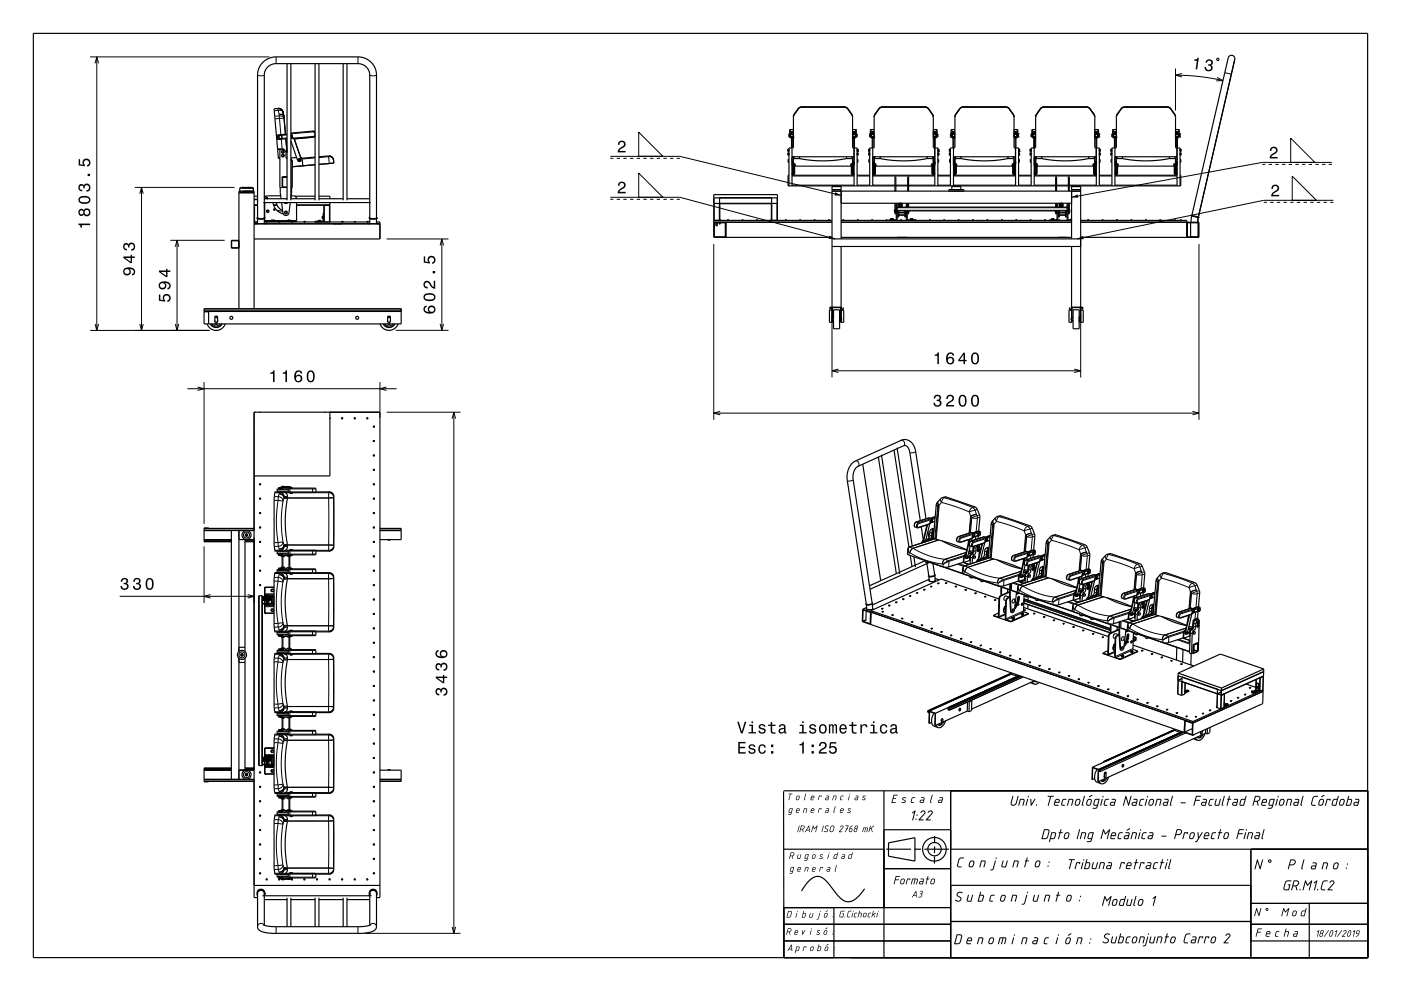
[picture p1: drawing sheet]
<svg xmlns="http://www.w3.org/2000/svg" width="420mm" height="297mm" viewBox="0 0 420 297" stroke-linecap="round" stroke-linejoin="round" font-family="sans-serif">
<g fill="none" stroke="#000" stroke-width=".35">
<path d="M10 10h400v277h-400zM86.1 19.1v40.9M87.2 19.1v40.9M94.5 19.1v40.9M95.6 19.1v40.9M102.9 19.1v40.9M104 19.1v40.9M83.5 32.5a1.37 1.37 0 0 1 1.3 1.1M84.8 33.6l.4 1.8M84.8 33.6a1.36 1.36 0 0 0-1.4-1.1l-1.2 .1 1 12.2M85.1 34.9v.5M85.1 35.4l.5 4.8"/>
<path d="M93.7 39.3l.8 .3M93.7 39.3l-6.5 .6M236.7 39.9v.2M237.9 35.1l.2-.7 1.2-1.8 1-.5 13.1 .1 .8 .5 1.2 1.8 .2 .6M237.9 39.8l-.9-.1v1.4M237.9 38.8l-1.1 .1-.1 1.2M238.4 33.8l-.5 1.1v9.2l-.3 .2h-1.1v11.4M238.4 33.8l.6-.8a1.61 1.61 0 0 1 1.4-1h10.6a3.8 3.8 0 0 1 3 .4l1 1.4M238.4 33.8h.1M255 33.8h.1M255 33.8l.6 1.2v9.1l.2 .2h1.2v11.4M255.6 39.8l.9-.1v1.4"/>
<path d="M255.6 38.8l1 .1 .1 1.2M256.7 39.9v.2M260.9 39.9v.2M262.1 35.1l.2-.7 1.3-1.8 .9-.5 13.1 .1 .8 .5 1.2 1.8 .2 .6M262.1 39.8l-.9-.1v1.4M262.1 38.8l-1.1 .1-.1 1.2M262.6 33.8l-.5 1.1v9.2l-.3 .2h-1.1v11.4M262.6 33.8l.6-.8a1.6 1.6 0 0 1 1.4-1h10.6a3.8 3.8 0 0 1 3 .4l1 1.4M262.6 33.8h.1M279.2 33.8h.1M279.2 33.8l.6 1.2v9.1l.2 .2h1.2v11.4M279.8 39.8l.9-.1v1.4"/>
<path d="M279.8 38.8l1 .1 .1 1.2M280.9 39.9v.2M285.1 39.9h.1M286.3 35.1l.2-.7 1.3-1.8 .9-.5 13.1 .1 .8 .5 1.2 1.8 .2 .6M286.3 39.8l-.9-.1v1.4M286.3 38.8l-1.1 .1-.1 1.2M286.8 33.8l-.5 1.1v9.2l-.3 .2h-1.1v11.4M286.8 33.8l.6-.8a1.6 1.6 0 0 1 1.4-1h10.6a3.8 3.8 0 0 1 3 .4l1 1.4M286.8 33.8h.1M303.4 33.8h.1M303.4 33.8l.6 1.2v9.1l.2 .2h1.2v11.4M304 39.8l.9-.1v1.4"/>
<path d="M304 38.8l1 .1 .1 1.2M305.1 39.9l.1 .2M309.3 39.9h.1M310.5 35.1l.2-.7 1.3-1.8 1-.5 13 .1 .8 .5 1.2 1.8 .2 .6M310.5 39.8l-.9-.1v1.4M310.5 38.8l-1.1 .1-.1 1.2M311 33.8l-.5 1.1v9.2l-.3 .2h-1.1v11.4M311.1 33.8l.5-.8a1.6 1.6 0 0 1 1.4-1h10.6a3.8 3.8 0 0 1 3 .4l1.6 2.4v9.3l.2 .2h1.2v11.4M311.1 33.8h-.1M328.2 39.8l.9-.1v1.4M328.2 38.8l1 .1 .1 1.2M329.3 39.9l.1 .2"/>
<path d="M333.5 39.9h.1M334.7 35.1l.2-.7 1.3-1.8 1-.5 13 .1 .8 .5 1.2 1.8 .2 .6M334.7 39.8l-.9-.1v1.4M334.7 38.8l-1.1 .1-.1 1.2M335.2 33.8l-.5 1.1v9.2l-.2 .2h-1.2v11.4M335.3 33.8l.5-.8a1.61 1.61 0 0 1 1.4-1h10.6a3.8 3.8 0 0 1 3 .4l1 1.4M335.3 33.8h-.1M351.8 33.8h.1M351.8 33.8l.6 1.2v9.1l.2 .2h1.2v11.4M352.4 39.8l.9-.1v1.4M352.4 38.8l1 .1 .1 1.2M353.5 39.9h.1"/>
<path d="M71.6 57.8h4.6M71.9 56.4h4.1M71.9 56.4l.4-.2h3.2l.5 .2M71.9 56.4v.9M76 56.4v.9M76.2 59.7h1M76.2 58.8h1M79.2 59.6h6.9M79.2 58.8h.6M79.9 59.2l.3 .2-.3 .1zM83.2 44.8h1.8l.4 .3 .3 .4 .1 1.6 .3 .5M83.2 44.8l.3 2.7"/>
<path d="M83.5 47.5h.1M83.8 40.6h.5l.3 .5-.3 .4h-.5l-.3-.4zM83.9 47.4l-.4 .1M83.9 44.8v11.4h.7v-3.2h1.5M84 56.2l.3 3.4M84.1 58.7h-4.1l-.4 .3-.2 .6M84.6 56l.2 .2h1.3M84.6 45.1l.5 .2-.1 .6h-.4l-.2-.4zM84.6 46.3h.4l.2 .3-.2 .4h-.4l-.2-.4zM84.8 53l-.2 .2M85.7 41.6l.4 4.2M86.1 47.2l-.3 .1 .3 .2"/>
<path d="M86.1 40.2l-3 .3 .1 1.3 2.9-.2M86.1 53.1l-1.4 .1v2.8h1.4M87.2 47.8l.3 .7M87.2 40.6l.3 .1-.1 .2h-.2l.2-.2zM87.2 48l.3 .7v7.5h-.3M87.2 40.4h.3l.2 .3-.2 .4-.3 .1M87.2 41.4l1 .2M87.2 59.6h7.3M87.3 58.7l1.1 .1 .5 .8M87.4 56.2l-.2 3.2M87.5 48.5h.1M87.5 41.4l-.3 .1"/>
<path d="M88.2 41.6l2.1 6.1a.57 .57 0 0 1-.4 .7 .57 .57 0 0 1-.7-.3l-2-5.8M88.2 41.6h.1M88.2 41.4v.2M88.4 58.8h6.1M88.9 47.2l-1.7 .2M89.5 47.9l.1 .1M89.5 47.9h.1M89.6 48v.1M89.6 47.7l-.1 .2M89.6 48.1h.2M89.6 47.7h.1M89.6 47.7h.2"/>
<path d="M89.8 47.7h.1M89.8 47.7l.2 .2M89.8 48v.1M90 47.9h.1M90 47.9l-.2 .1M90.8 49.7l-3.3 .3M93.9 41.1l.6-.3-.6 .3-5.7 .5M94.5 47.1l-4 .3-.4-.3 .5 .6 .2 2M94.5 49.4l-3.7 .3M95.6 47l2.9-.3a1.36 1.36 0 0 1 1.5 1.3M95.6 59.6h7.3M95.6 58.8h3.3v.8"/>
<path d="M98.6 46.7a1.36 1.36 0 0 1 1.4 1.3M100 48l.1 .9-4.5 .4M104 59.6h6.8M214 59.4l1.6-.1 .1 1.6-1.6 .1zM215.8 59.2l17.2 .2-.1 1.6h-17.3l.2-.1v5.2M231.2 59.2v6.9M236.2 44.7v.7M236.2 45.8v.7M236.2 46.5h.1M236.2 44.7h.3M236.2 45.8h.3M236.2 44.7h.1"/>
<path d="M236.2 45.8h.1M236.3 45v.4M236.3 44.7v.3M236.3 46.2v.3M236.3 45.8v.4M236.3 45h.2M236.3 46.2h.2M236.5 44.7v.7h-.3M236.5 45.4h.1M236.5 45.8v.7h-.3M236.5 46.5h.1M236.5 52.5h-.3v3.2h32.1"/>
<path d="M236.5 47.8h-.2v.9h.2M236.6 40.6v.5M236.6 40.1v.5M236.6 40.6h.3M236.8 41.1h.2M236.9 40.1h.1M237 40.2l.2-.2h.5l.2 .2M237 41.1l.1 .2h.6l.2-.2M237 41l-.5 .1v-1h.4v1M237 40.2l.2 1.1 .5-.1 .1-1M237 40.9h.8M237 40.3h.8"/>
<path d="M237.2 40.1h.5M237.2 40.1l-.2 .1M237.3 40.9v.2h.2v-.2M237.3 40.1v.2M237.3 41.3v3M237.4 49h.2M237.4 47h18.6M237.4 48.7h.1M237.4 48.4h.5M237.4 47.2h.5M237.4 49.6h.5M237.4 52h.5"/>
<path d="M237.4 52.5h18.6M237.4 44.3v11.4M237.5 52.2h.1M237.5 52.1h.1M237.5 51.9h.1M237.5 52.1l.2 .2M237.5 40.1v.2M237.5 41.3v3M237.5 48.7h.1M237.6 49.2h.4l.1 .3M237.6 48.9v.4v-.3M237.6 48.8h.1"/>
<path d="M237.6 48.8v-.2v.2M237.6 52.2h.1M237.6 49.9l.3 .2M237.6 49.5l.3 .3M237.6 49.7l.3 .3M237.6 50.1l.3 .2M237.6 50.2v.3M237.6 50.4l.3 .3M237.6 50.6l.3 .3M237.6 50.8l.3 .2M237.6 50.9l.3 .3M237.6 51.1l.1 .2"/>
<path d="M237.6 51.3l.3 .3M237.6 51.5l.3 .2M237.6 51.7l.3 .2M237.6 49.9h.1M237.6 48.7h.1M237.6 40.1l.2 .1M237.6 49.6h.3M237.6 49h.3M237.6 50.5h.3M237.6 49.6l.3 .1M237.6 49.5h.5M237.6 50.3l.1 .1"/>
<path d="M237.6 50.5l.3 .1M237.6 51l.3 .1M237.6 51.2l.1 .1M237.6 51.3l.3 .2M237.6 51.7h.1M237.6 50.8h.1M237.7 40.1v.2M237.7 51.3l.2 .1M237.7 49.5l.2 .1M237.7 52.3h.1M237.7 49.7h.3M237.7 49.9h.3"/>
<path d="M237.7 50.2h.3M237.7 50.8h.3M237.7 51.3h.3M237.7 51.7h.3M237.7 51.5h.1M237.8 50.6h-.1M237.9 49h.1M237.9 49l.1 .1M237.9 48.6l-.3 .1M237.9 47v2.6M237.9 50l-.2 .1M237.9 50.4h-.2"/>
<path d="M237.9 51.7l.3-.3zM237.9 51.8h-.2M237.9 50l.1 .1M237.9 50.4h.1M237.9 51.8h.1M237.9 50.6l.3-.3-.3 .4M237.9 50.6h-.1M237.9 51.5h-.2M237.9 52v.2h-.5M237.9 50.6h.1M237.9 51.5h.1M237.9 49.1l-.3 .1"/>
<path d="M237.9 49.5h-.2M237.9 50.5l-.3 .1M237.9 50.7h-.3M237.9 50.7h.2M237.9 50.9h-.2M237.9 50.9h-.3M237.9 50.9h.2M237.9 51.1h-.2M237.9 51l-.3 .1M237.9 51l.2 .1M237.9 51.2l-.3 .1M237.9 51.2l.2 .1"/>
<path d="M237.9 49.1h.1M237.9 49.5h.1M237.9 50.5l.2 .1M237.9 50.9h.1M237.9 51.1h.1M237.9 49.6l-.3 .1M237.9 49.6l.3 .3-.3 .2M237.9 49.8h-.3M237.9 49.8l.2 .1M237.9 50h-.3M237.9 50l.2 .2M237.9 50.2h-.3"/>
<path d="M237.9 50.2h.2M237.9 50.3l-.3 .1M237.9 50.3l.2 .1M237.9 51.4h-.3M237.9 51.4h.1M237.9 51.6h-.3M237.9 51.6h.2M237.9 51.8h-.3M237.9 51.8h.2M238 50.6h.1M238 49.1l.4 .1v.6h16.6l.1-.6 .4-.1M238 49.1l.1 .4"/>
<path d="M238 51.4h.1M238.1 49.6h.1M238.1 49.7v.1M238.1 49.9v.1M238.1 50.3h.1M238.1 50.5h.1M238.1 50.6v.1M238.1 50.8v.1M238.1 51h.1M238.1 51.2h.1M238.1 51.3v.1M238.1 51.5v.1"/>
<path d="M238.1 51.7h.1M238.1 51.9h.1M238.1 51.3h-.4M238.1 50.4h-.4M238.1 49.5l-.2 .1M238.1 50.6l-.2 .2-.3-.2M238.1 51.3l-.2 .1M238.1 51.1l.1 .3-.3 .2M238.1 49.5v.1M238.1 49.9h.1M238.1 50.1h.1M238.1 50.2v.1"/>
<path d="M238.1 50.4h.1M238.1 50.8h.1M238.1 50.9v.1M238.1 51.3h.1M238.1 51.5h.1M238.1 51.7l.1 .1M238.1 51.8v.1M238.1 49.4l-.3-.1-.1 .2M238.1 50.4l-.2 .1M238.1 49.4l-.4-.1-.1 .3M238.1 49.5l-.2 .2M238.1 49.9l-.2 .2"/>
<path d="M238.1 50.2v.2M238.1 50.7l-.2 .3-.3-.2M238.1 51.1v.2M238.1 51.3l-.2 .2M238.1 51.6l-.2 .2-.3-.1M238.1 52l-.4 .2M238.1 50h.1M238.1 50.9h.1M238.1 51.8h.1M238.2 50l-.3 .3M238.2 50.9l-.3 .2M238.2 51.8l-.3 .2-.3-.1"/>
<path d="M238.2 49.4l-.3 .4M238.2 49.6l-.3 .4M238.2 50.2l-.1 .2M238.2 50.5l-.3 .4M238.2 50.7l-.3 .3M238.2 51l-.1 .3M238.2 51.6l-.3 .3M238.2 51.9l-.1 .3-.4 .1M238.2 50h.1M238.2 50.9l-.3 .3M238.2 51.8l-.3 .3-.3-.3M238.4 49.7l-.5 .2-.3-.2"/>
<path d="M239.7 47.5h-1.6l-.2 .3M239.7 47.5h.1M239.7 47.5a36.6 36.6 0 0 0 14 0M249.4 57.3h74.6M249.4 55.9h2.8M249.4 56.8h2.8M249.4 55.9v40.7M249.9 55.7l-.5 .2M251.7 55.7l.5 .2M252.2 55.9v15.7M253.8 47.5h1.6l.2 .3M253.8 47.5h-.1"/>
<path d="M255 49.7l.6 .2 .2-.2M255.2 50l.4 .3M255.2 50.9l.4 .3M255.2 51.8l.4 .3 .2-.3M255.2 51.4l.3 .3zM255.3 49.4l.3 .4M255.3 49.6l.3 .4M255.3 50.2v.2M255.3 50.5l.3 .4M255.3 50.7l.3 .3M255.3 51v.3M255.3 51.6l.3 .3"/>
<path d="M255.3 51.9v.3l.4 .1M255.3 50h-.1M255.3 51.8l.3 .2 .2-.1M255.3 49.5l.3 .1M255.3 50l.3 .3M255.3 50.9l.3 .2M255.3 49.4l.5-.1v.3M255.3 49.5l.3 .2M255.3 49.9l.3 .2M255.3 50.2l.1 .2M255.3 50.7l.2 .3 .3-.2M255.3 51.1l.1 .2"/>
<path d="M255.3 51.3l.3 .2M255.3 51.6l.2 .2 .3-.1M255.3 52l.4 .2M255.3 50h.1M255.3 50.9h.1M255.3 51.8h.1M255.3 50.4l.3 .1M255.3 49.4l.4-.1 .1 .2M255.3 50.6l.3 .2 .2-.2M255.3 51.3l.3 .1M255.3 51.1v.3l.3 .2M255.3 49.5v.1"/>
<path d="M255.3 49.9h.1M255.3 50.1h.1M255.3 50.2v.1M255.3 50.4h.1M255.3 50.8h.1M255.3 50.9v.1M255.3 51.3h.1M255.3 51.5h.1M255.3 51.7l-.1 .1M255.3 51.8v.1M255.4 50.4h.4M255.4 51.3h.4"/>
<path d="M255.4 49.5h.4M255.4 49.6h-.1M255.4 49.7l-.1 .1M255.4 49.9l-.1 .1M255.4 50.3h-.1M255.4 50.5h-.1M255.4 50.6l-.1 .1M255.4 50.8l-.1 .1M255.4 51h-.1M255.4 51.2h-.1M255.4 51.3l-.1 .1M255.4 51.5l-.1 .1"/>
<path d="M255.4 51.7h-.1M255.4 51.9h-.1M255.4 51.4h.1M255.4 49.1l-.1 .4M255.5 49.7h.2M255.5 49.9h.2M255.5 50.2h.2M255.5 50.8h.2M255.5 51.3h.2M255.5 51.7h.2M255.5 50.6h.1M255.6 49.8h.2"/>
<path d="M255.6 49.8l-.2 .1M255.6 50h.2M255.6 50l-.3 .2M255.6 50.2h.2M255.6 50.2h-.2M255.6 50.3l.2 .1M255.6 50.3l-.2 .1M255.6 51.6h.2M255.6 51.6h-.2M255.6 51.8h.2M255.6 51.8h-.2M255.6 49.6l.2 .1"/>
<path d="M255.6 49.6l-.4 .3 .4 .2M255.6 50.5l.2 .1M255.6 51.4h.2M255.6 51.4h-.2M255.6 50.5l-.2 .1M255.6 49.1l.2 .1M255.6 49.5h.1M255.6 50.6l-.3-.3 .3 .4M255.6 50.7h.2M255.6 50.7h-.2M255.6 50.9h.1M255.6 50.9h.2"/>
<path d="M255.6 50.9h-.2M255.6 51.1h.1M255.6 51l.2 .1M255.6 51l-.2 .1M255.6 51.2l.2 .1M255.6 51.2l-.2 .1M255.6 49.1h-.1M255.6 49.5h-.1M255.6 50.9h-.1M255.6 51.1h-.1M255.6 50.4h.1M255.6 50.6h.1"/>
<path d="M255.6 51.5h.1M255.6 50.4h-.1M255.6 50.6h-.1M255.6 51.5h-.1M255.6 50l.1 .1M255.6 51.8h.1M255.6 50l-.1 .1M255.6 51.8h-.1M255.6 49l-.1 .1M255.6 41.1l.2 .2h.5l.2-.2M255.6 40.2l.2-.2h.5l.2 .2M255.6 48.6l.2 .1"/>
<path d="M255.6 48.4h.4M255.6 47.2h.4M255.6 49.6h.4M255.6 41.1h.1M255.6 52h.4M255.6 52v.2h.4M255.6 47v2.6M255.6 49h.1M255.7 40.2l.1 1.1 .6-.1v-1M255.7 40.9h.7M255.7 40.3h.7M255.7 51.5h.1"/>
<path d="M255.7 52.3h.1M255.8 49.5l-.2 .1M255.8 51.3l-.2 .1M255.8 40.1h.5M255.8 40.1v.2M255.8 49.6l-.2 .1M255.8 50.1l-.2 .2M255.8 50.3v.1M255.8 50.5h-.2M255.8 50.5l-.2 .1M255.8 51l-.2 .1M255.8 51.2v.1"/>
<path d="M255.8 51.3l-.2 .2M255.8 51.5l-.2 .2M255.8 51.7h.1M255.8 49.9h.1M255.8 50.8h.1M255.8 48.7h.1M255.8 49h.1M255.8 40.1l-.1 .1M255.8 49.6h-.2M255.8 49h-.2M255.8 49.9l-.2 .2M255.8 48.8h.1"/>
<path d="M255.8 48.8l.1-.2v.2M255.8 49.5l-.2 .3M255.8 49.7l-.2 .3M255.8 50.2v.3M255.8 50.4l-.2 .3M255.8 50.6l-.2 .3M255.8 50.8l-.2 .2M255.8 50.9l-.2 .3M255.8 51.1v.2M255.8 51.3l-.2 .3M255.8 51.7l-.2 .2M255.9 49.9l-.3 .2"/>
<path d="M255.9 52.2h-.2M255.9 48.7h.1M255.9 48.9v.4l-.1-.3M255.9 49.2h-.4l-.2 .3M255.9 52.1h.1M255.9 49h.1M255.9 40.9v.2h.3v-.2M255.9 51.9h.1M255.9 52.1l-.2 .2M255.9 40.1v.2M255.9 40.9v.2M255.9 41.3v3"/>
<path d="M256 52.1l-.1 .1M256 44.8h.1M256 45.2h.1M256 45.9h.1M256 46.4h.1M256 47.8h.1M256 48.7h.1M256 44.3v11.4M256.2 40.1v.2M256.2 41.3v3M256.3 40.1l.1 .1M256.5 41l.4 .1v-1h-.4v1"/>
<path d="M256.5 40.1h.1M256.5 40.6h.4M256.7 41.1h-.2M256.9 40.6v.5M256.9 40.1v.5M257 45.4h.1M257 46.5h.1M257 47.8h.2v.9h-.2M257 52.5h3.7M257 44.7v.7h.2M257 45h.2M257 45.8v.7h.2"/>
<path d="M257 46.2h.2M257.2 45v.4M257.2 44.7v.3M257.2 46.2v.3M257.2 45.8v.4M257.2 44.7h-.2M257.2 45.8h-.2M257.2 44.7v.7M257.2 45.8v.7M260.4 44.7h.3M260.4 45.8h.3M260.4 44.7v.7"/>
<path d="M260.4 45.8v.7M260.5 45v.4M260.5 44.7v.3M260.5 46.2v.3M260.5 45.8v.4M260.5 45h.2M260.5 46.2h.2M260.7 44.7v.7h-.3M260.7 45.4h.1M260.7 45.8v.7h-.3M260.7 46.5h.1M260.7 47.8h-.2v.9h.2"/>
<path d="M260.8 40.6v.5M260.8 40.1v.5M260.8 40.6h.3M261 41.1h.2M261.1 40.1h.1M261.2 40.2l.2-.2h.5l.2 .2M261.2 41.1l.2 .2h.5l.2-.2M261.2 41l-.5 .1v-1h.4v1M261.2 40.2l.2 1.1 .5-.1 .1-1M261.2 40.9h.8M261.2 40.3h.8M261.4 40.1h.5"/>
<path d="M261.4 40.1l-.2 .1M261.5 40.9v.2h.2v-.2M261.5 40.1v.2M261.5 41.3v3M261.6 49h.2M261.6 47h18.6M261.6 48.7h.2M261.6 48.4h.5M261.6 47.2h.5M261.6 49.6h.5M261.6 52h.5M261.6 52.5h18.6"/>
<path d="M261.6 44.3v11.4M261.7 52.1h.1M261.7 52.2h.1M261.7 51.9h.1M261.7 52.1l.2 .2M261.7 40.1v.2M261.7 41.3v3M261.8 48.7h.1M261.8 49.2h.4l.1 .3M261.8 48.9v.4v-.3M261.8 48.8h.1M261.8 48.6v.2"/>
<path d="M261.8 48.6h.1M261.8 52.2h.1M261.8 49.9l.3 .2M261.8 49.5l.3 .3M261.8 49.7l.3 .3M261.8 50.1l.3 .2M261.8 50.2v.3M261.8 50.4l.3 .3M261.8 50.6l.3 .3M261.8 50.8l.3 .2M261.8 50.9l.3 .3M261.8 51.1l.1 .2"/>
<path d="M261.8 51.3l.3 .3M261.8 51.5l.3 .2M261.8 51.7l.3 .2M261.8 49.9h.1M261.8 40.1l.2 .1M261.8 49.6h.3M261.8 49h.3M261.8 50.5h.3M261.9 49.6l.2 .1M261.9 49.5h.4M261.9 50.1l.2 .2M261.9 50.3v.1"/>
<path d="M261.9 50.5l.2 .1M261.9 51l.2 .1M261.9 51.2v.1M261.9 51.3l.2 .2M261.9 51.5l.2 .2M261.9 51.7h-.1M261.9 49.9h-.1M261.9 50.8h-.1M261.9 40.1v.2M261.9 51.3l.2 .1M261.9 49.5l.2 .1M261.9 52.3h.1"/>
<path d="M261.9 49.7h.3M261.9 49.9h.3M261.9 50.2h.3M261.9 50.8h.3M261.9 51.3h.3M261.9 51.7h.3M261.9 51.5h.1M262 50.6h-.1M262.1 49h.1M262.1 49l.5 .2v.6h16.6l.1-.6 .4-.1M262.1 48.6l-.3 .1M262.1 47v2.6"/>
<path d="M262.1 50l-.2 .1M262.1 50.4h-.2M262.1 51.7l.3-.3zM262.1 51.8h-.2M262.1 50l.1 .1M262.1 50.4h.1M262.1 51.8h.1M262.1 50.6l.3-.3-.3 .4M262.1 50.6h-.1M262.1 51.5h-.2M262.1 52v.2h-.5M262.1 50.6h.1"/>
<path d="M262.1 51.5h.1M262.1 49.1l-.3 .1M262.1 49.5h-.2M262.1 50.7h-.2M262.1 50.7h.2M262.1 50.9h-.2M262.1 50.9h.2M262.1 51.1h-.2M262.1 51l-.2 .1M262.1 51l.2 .1M262.1 51.2l-.2 .1M262.1 51.2l.2 .1"/>
<path d="M262.1 49.1h.1M262.1 49.5h.1M262.1 50.9h.1M262.1 51.1h.1M262.1 49.6l-.2 .1M262.1 49.6l.3 .3-.3 .2M262.1 49.8h-.2M262.1 49.8l.2 .1M262.1 50.3l-.2 .1M262.1 50.3l.2 .1M262.1 50.5l-.2 .1M262.1 51.4h-.2"/>
<path d="M262.1 51.4h.1M262.1 51.6h-.2M262.1 51.6h.2M262.1 50.5l.2 .1M262.1 50h-.2M262.1 50l.2 .2M262.1 50.2h-.2M262.1 50.2h.2M262.1 51.8h.2M262.2 50.6h.1M262.2 49.1l.2 .4M262.2 51.4h.1"/>
<path d="M262.3 49.6h.1M262.3 49.7v.1M262.3 49.9v.1M262.3 50.3h.1M262.3 50.5h.1M262.3 50.6v.1M262.3 50.8v.1M262.3 51h.1M262.3 51.2h.1M262.3 51.3v.1M262.3 51.5v.1M262.3 51.7h.1"/>
<path d="M262.3 51.9h.1M262.3 51.3h-.4M262.3 50.4h-.4M262.3 49.5l-.2 .1M262.3 50.6l-.2 .2-.2-.2M262.3 51.3l-.2 .1M262.3 51.1l.1 .3-.3 .2M262.3 49.5l.1 .1M262.3 49.9h.1M262.3 50.1h.1M262.3 50.2l.1 .1M262.3 50.4h.1"/>
<path d="M262.3 50.8h.1M262.3 50.9l.1 .1M262.3 51.3h.1M262.3 51.5h.1M262.3 51.7l.1 .1M262.3 51.8l.1 .1M262.3 49.4l-.3-.1-.1 .2M262.3 50.4l-.2 .1M262.4 49.4l-.5-.1-.1 .3M262.4 49.5l-.3 .2M262.4 49.9l-.3 .2M262.4 50.2l-.1 .2"/>
<path d="M262.4 50.7l-.3 .3-.3-.2M262.4 51.1l-.1 .2M262.4 51.3l-.3 .2M262.4 51.6l-.3 .2-.3-.1M262.4 52l-.5 .2M262.4 50h.1M262.4 50.9h.1M262.4 51.8h.1M262.4 49.5l-.3 .1M262.4 50l-.3 .3M262.4 50.9l-.3 .2M262.4 51.8l-.3 .2-.2-.1"/>
<path d="M262.4 49.4l-.3 .4M262.4 49.6l-.3 .4M262.4 50.5l-.3 .4M262.4 50.7l-.3 .3M262.4 51l-.1 .3M262.4 51.6l-.3 .3M262.4 51.9l-.1 .3-.4 .1M262.4 50.9l-.3 .3M262.4 51.8l-.3 .3-.3-.3M262.6 49.7l-.5 .2-.2-.2M263.9 47.5h-1.6l-.2 .3M263.9 47.5h.1"/>
<path d="M263.9 47.5a36.6 36.6 0 0 0 14.1 0M268.3 57.3v-4.3h.3v4.3M268.3 53.2h.3M268.6 55.7h3.5M272.1 57.3v-4.3h.3v4.3M272.1 53.2h.3M272.4 55.7h44.1M278 47.5h1.6l.2 .3M278 47.5h.1M279.2 49.7l.6 .2 .2-.2M279.4 50.9l.4 .3M279.4 51.8l.3 .3 .4-.1"/>
<path d="M279.4 50l.4 .3M279.5 51.4l.2 .3zM279.5 49.4l.3 .4M279.5 49.6l.3 .4M279.5 50.2v.2M279.5 50.5l.3 .4M279.5 50.7l.3 .3M279.5 51v.3M279.5 51.6l.3 .3M279.5 51.9v.3l.4 .1M279.5 50h-.1M279.5 49.5l.3 .1"/>
<path d="M279.5 50l.3 .3M279.5 50.9l.3 .2M279.5 51.8l.3 .2 .2-.1M279.5 49.4l.5-.1v.3M279.5 49.5l.3 .2M279.5 49.9l.3 .2M279.5 50.2l.1 .2M279.5 50.7l.2 .3 .3-.2M279.5 51.1l.1 .2M279.5 51.3l.3 .2M279.5 51.6l.2 .2 .3-.1M279.5 52l.5 .2"/>
<path d="M279.5 50h.1M279.5 50.9h.1M279.5 51.8h.1M279.5 50.4l.3 .1M279.5 49.4l.4-.1 .1 .2M279.5 50.6l.3 .2 .2-.2M279.5 51.3l.3 .1M279.5 51.1v.3l.3 .2M279.5 49.5v.1M279.5 49.9h.1M279.5 50.1h.1M279.5 50.2v.1"/>
<path d="M279.5 50.4h.1M279.5 50.8h.1M279.5 50.9v.1M279.5 51.3h.1M279.5 51.5h.1M279.5 51.7l-.1 .1M279.5 51.8v.1M279.6 50.4h.4M279.6 51.3h.4M279.6 49.5h.4M279.6 49.7l-.1 .1M279.6 50.1l-.1 .1"/>
<path d="M279.6 50.3h-.1M279.6 50.6l-.1 .1M279.6 50.8l-.1 .1M279.6 51.2h-.1M279.6 51.3l-.1 .1M279.6 51.7h-.1M279.6 49.7l-.2 .2 .4 .2M279.6 51.4h.1M279.6 49.1l-.1 .4M279.7 49.7h.3M279.8 50h.2M279.8 50h-.2"/>
<path d="M279.8 50.2h.2M279.8 51.8h.2M279.8 51.8h-.2M279.8 49.6l.2 .1M279.8 49.6l-.2 .1M279.8 49.8h.2M279.8 49.8l-.2 .1M279.8 50.3l.2 .1M279.8 50.3l-.2 .1M279.8 50.5l.2 .1M279.8 51.4h.2M279.8 51.4h-.2"/>
<path d="M279.8 51.6h.2M279.8 51.6l.2 .1M279.8 50.5v.1M279.8 49.1l.2 .1M279.8 49.5h.2M279.8 49.5l-.3 .1M279.8 50.6l-.3-.3 .3 .4M279.8 50.7l.2 .1M279.8 50.7h.2M279.8 50.9h.2M279.8 50.9l-.3 .1M279.8 50.9h-.2"/>
<path d="M279.8 51.1h.2M279.8 51l.2 .1M279.8 51l-.2 .1h.2M279.8 51.2l.2 .1M279.8 49.1h-.1M279.8 50.4h.2M279.8 50.4l-.3 .1M279.8 50.6h.2M279.8 51.5h.1M279.8 51.5l-.3 .1M279.8 50l.2 .1M279.8 51.8l-.3 .1"/>
<path d="M279.8 50l-.1 .1M279.8 49l-.1 .1M279.8 41.1l.2 .2h.5l.2-.2M279.8 40.2l.2-.2h.5l.2 .2M279.8 48.6l.2 .1M279.8 48.4h.4M279.8 47.2h.4M279.8 49.6h.4M279.8 41.1h.1M279.8 52h.4M279.8 52v.2h.4M279.8 47v2.6"/>
<path d="M279.8 49h.1M279.9 40.2l.1 1.1 .6-.1v-1M279.9 40.9h.7M279.9 40.3h.7M279.9 51.5h.1M280 49.9l-.5 .1M279.9 52.3h.1M280 49.5l-.2 .1M280 51.3l-.2 .1M280 40.1h.5M280 40.1v.2M280 49.6l-.2 .1"/>
<path d="M280 50.1l-.2 .2M280 50.3v.1M280 50.5h-.2M280 50.5l-.2 .1M280 51l-.2 .1M280 51.2v.1M280 51.3l-.2 .2M280 51.5l-.2 .2M280 51.7h.1M280 49.9h.1M280 50.8h.1M280 48.7h.1"/>
<path d="M280 49h.1M280 40.1l-.1 .1M280 49.6h-.2M280 49h-.2M280 49.9l-.2 .2M280 48.8h.1M280 48.8l.1-.2v.2M280.1 49.5l-.3 .3M280.1 49.7l-.3 .3M280.1 50.1l-.3 .2M280.1 50.2l-.1 .3M280.1 50.4l-.3 .3"/>
<path d="M280.1 50.6l-.3 .3M280.1 50.8l-.3 .2M280.1 50.9l-.3 .3M280.1 51.1l-.1 .2M280.1 51.3l-.3 .3M280.1 51.5l-.3 .2M280.1 51.7l-.3 .2M280.1 51.8v.2M280.1 49.9h.1M280.1 49.9l-.3 .2M280.1 48.7h.1M280.1 48.9v.4l-.1-.3"/>
<path d="M280.1 49.2h-.4l-.2 .3M280.1 49h.1M280.1 52.1h.1M280.1 40.9v.2h.3v-.2M280.1 51.9v.1M280.1 51.9h.1M280.1 52.1l-.1 .1M280.1 40.1v.2M280.1 40.9v.2M280.1 41.3v3M280.2 52.1l-.1 .1M280.2 44.8h.1"/>
<path d="M280.2 45.2h.1M280.2 45.9h.1M280.2 46.4h.1M280.2 47.8h.1M280.2 48.7h.1M280.2 44.3v11.4M280.4 40.1v.2M280.4 41.3v3M280.5 40.1l.1 .1M280.7 41l.4 .1v-1h-.4v1M280.7 40.1h.1M280.7 40.6h.4"/>
<path d="M280.9 41.1h-.2M281.1 40.6v.5M281.1 40.1v.5M281.2 45.4h.1M281.2 46.5h.1M281.2 47.8h.2v.9h-.2M281.2 52.5h3.7M281.2 45.4h.2M281.2 45h.2M281.2 46.5h.2M281.2 46.2h.2M281.4 45v.4"/>
<path d="M281.4 44.7v.3M281.4 46.2v.3M281.4 45.8v.4M281.4 44.7v.7M281.4 45.8v.7M281.4 44.7h-.2M281.4 45.8h-.2M284.4 57.3v-.5h4.6v.5M284.6 44.7h.3M284.6 45.8h.3M284.6 44.7v.7M284.6 45.8v.7"/>
<path d="M284.7 45v.4M284.7 44.7v.3M284.7 46.2v.3M284.7 45.8v.4M284.7 45h.2M284.7 46.2h.2M284.9 44.7v.7h-.3M284.9 45.4h.1M284.9 45.8v.7h-.3M284.9 46.5h.1M284.9 47.8h-.2v.9h.2M285 40.6v.5"/>
<path d="M285 40.1v.5M285 40.6h.3M285.2 41.1h.2M285.3 40.1h.1M285.3 55.9h2.8M285.3 55.9v.9M285.4 40.2l.2-.2h.5l.2 .2M285.4 41.1l.2 .2h.5l.2-.2M285.4 41l-.4 .1v-1h.3v1M285.5 40.2l.1 1.1 .6-.1v-1M285.5 40.9h.7M285.5 40.3h.7"/>
<path d="M285.6 40.1h.5M285.6 40.1l-.1 .1M285.7 40.9v.2h.3l-.1-.2M285.7 40.1v.2M285.7 41.3v3M285.8 55.7l-.5 .2M285.8 49h.5M285.8 47h18.6M285.8 48.7h.2M285.8 48.4h.5M285.8 47.2h.5M285.8 49.6h.5"/>
<path d="M285.8 52h.5M285.8 52.5h18.7M285.8 44.3v11.4M285.9 52.1v.1M285.9 52.1h.1M285.9 51.9h.1M285.9 52.1l.2 .2M285.9 40.1v.2M285.9 41.3v3M286 48.7h.1M286 49.3h.1M286 48.8h.1"/>
<path d="M286 48.9v.4M286 50.2l.3 .1M286 51.1l.3 .1M286 49.2h.1M286 48.6h.1M286 52.2h.1M286 49.9l.3 .2M286 49.5l.3 .3M286 49.7l.3 .3M286 50.1v.1M286 50.2l.1 .3M286 50.4l.3 .3"/>
<path d="M286 50.6l.3 .3M286 50.8l.3 .2M286 50.9v.2M286 51.1l.1 .2M286 51.3l.3 .3M286 51.5l.3 .2M286 51.7l.3 .2M286 49.9h.1M286 49.3l.4-.1 .1 .3M286 51.1h.3M286 48.6v.2M286 40.1l.2 .1"/>
<path d="M286 49.6h.3M286.1 49.6l.2 .1M286.1 49.5h.4M286.1 50.1l-.1 .1M286.1 50.3v.1M286.1 50.5h.2M286.1 50.5l.2 .1M286.1 51l-.1 .1M286.1 51.2v.1M286.1 51.3l.2 .2M286.1 51.5l.2 .2M286.1 51.7h-.1"/>
<path d="M286.1 49.9h-.1M286.1 50.8h-.1M286.1 40.1v.2M286.1 51.3l.2 .1M286.1 49.5l.2 .1M286.1 52.3h.1M286.1 49.7h.3M286.1 49.9h.3M286.1 50.2h.3M286.1 50.8h.3M286.1 51.3h.3M286.1 51.7h.3"/>
<path d="M286.1 51.5h.1M286.2 50.6h-.1M286.3 49h.1M286.3 41.1h.1M286.3 49l.5 .2v.6h16.7v-.6l.4-.1M286.3 48.6l-.3 .1M286.3 47v2.6M286.3 50l-.2 .1M286.3 51.8h-.2M286.3 50l.1 .1M286.3 51.8h.1M286.3 50.4h-.2"/>
<path d="M286.3 50.6h-.1M286.3 51.5h-.2M286.3 52v.2h-.5M286.3 50.4h.1M286.3 50.6h.1M286.3 51.5h.1M286.3 49.1l-.3 .1M286.3 49.5h-.2M286.3 50.7h-.2M286.3 50.7h.2M286.3 50.9h-.2M286.3 50.9h.2"/>
<path d="M286.3 51.1h-.2M286.3 51l-.2 .1M286.3 51l.2 .1M286.3 51.2l-.2 .1M286.3 51.2l.2 .1M286.3 49.1h.1M286.3 49.5h.1M286.3 50.9h.1M286.3 51.1h.1M286.3 49.6l-.2 .1M286.3 49.6l.2 .1M286.3 49.8h-.2"/>
<path d="M286.3 49.8l.2 .1M286.3 50.3l-.2 .1M286.3 50.3l.2 .1M286.3 50.5l-.2 .1M286.3 51.4h-.2M286.3 51.4h.1M286.3 51.6h-.2M286.3 51.6h.2M286.3 50.5l.2 .1M286.3 50h-.2M286.3 50l.2 .2M286.3 50.2h-.2"/>
<path d="M286.3 50.2h.2M286.3 51.8h.2M286.4 50.6h.1M286.4 49.1l.2 .4M286.4 49.7h.1M286.4 51.4h.1M286.5 49.7l-.2 .2-.2-.2M286.5 49.6h.1M286.5 49.9v.1M286.5 50.3h.1M286.5 50.5h.1M286.5 50.6v.1"/>
<path d="M286.5 50.8l.1 .1M286.5 51.2v.1M286.5 51h.1M286.5 51.3v.2l-.2 .2M286.5 51.7l-.2 .2-.3-.2M286.5 51.5v.1M286.5 51.9h.1M286.5 51.3h-.4M286.5 50.4h-.4M286.5 49.5l-.2 .1M286.5 51.3l-.2 .1M286.5 49.5l.1 .1"/>
<path d="M286.5 49.9h.1M286.5 50.1h.1M286.5 50.4h.1M286.5 50.6h.1M286.5 50.9l.1 .1M286.5 51.3h.1M286.5 51.5h.1M286.5 51.8l.1 .1M286.5 49.4l-.3-.1-.1 .2M286.5 50.4l-.2 .1M286.6 49.4l-.5-.1-.1 .3M286.6 49.5l-.3 .2"/>
<path d="M286.6 49.9l-.3 .2M286.6 50.3l-.1 .1M286.6 50.4l-.3 .2M286.6 50.6l-.3 .2-.2-.2M286.6 50.8l-.3 .2-.3-.2M286.6 51.3l-.3 .2M286.6 52l-.5 .2M286.6 50h.1M286.6 51.8h.1M286.6 49.5l-.3 .1M286.6 50l-.3 .3M286.6 50.9l-.3 .2"/>
<path d="M286.6 51.8l-.3 .2-.2-.1M286.6 49.4l-.3 .4M286.6 49.6l-.3 .4M286.6 49.8l-.3 .3M286.6 50.2l-.1 .2M286.6 50.3l-.3 .4M286.6 50.5l-.3 .4M286.6 50.7l-.3 .3M286.6 51l-.1 .3M286.6 51.2l-.3 .4M286.6 51.4l-.3 .3M286.6 51.6l-.3 .3"/>
<path d="M286.6 51.9l-.1 .3-.4 .1M286.6 50.9h.1M286.6 51.7v.1M286.6 49.7h.2M286.6 50.9l-.3 .3M286.6 51.8l-.3 .3-.3-.3M287.6 55.7l.5 .2M288.1 55.9v.9M288.1 47.5h-1.6l-.2 .3M288.1 47.5h.1M288.1 47.5a36.6 36.6 0 0 0 14.1 0M302.2 47.5h1.6l.2 .3"/>
<path d="M302.2 47.5h.1M303.5 49.7l.5 .2 .2-.2M303.6 50l.4 .3M303.7 51.4l.2 .3zM303.7 49.4l.3 .4M303.7 49.6l.3 .4M303.7 50.2v.2M303.7 50.5l.3 .4M303.7 50.7l.3 .3M303.7 51v.3M303.7 51.6l.3 .3M303.7 51.9l.1 .3 .3 .1"/>
<path d="M303.7 50h-.1M303.7 49.5l.3 .1M303.7 50l.3 .3M303.7 50.9l.3 .3M303.7 50.9l.3 .2M303.7 51.8l.3 .2 .2-.1M303.7 49.4l.5-.1v.3M303.7 49.5l.3 .2M303.7 49.9l.3 .2M303.7 50.2l.1 .2M303.7 50.7l.2 .3 .3-.2M303.7 51.1l.1 .2"/>
<path d="M303.7 51.3l.3 .2M303.7 51.6l.2 .2 .3-.1M303.7 52l.5 .2M303.7 50h.1M303.7 51.8h.1M303.7 50.4l.3 .1M303.7 49.4l.4-.1 .1 .2M303.7 50.6l.3 .2 .2-.2M303.7 51.3l.3 .1M303.7 51.1v.3l.3 .2M303.7 51.7l.1 .3h.5M303.7 49.5v.1"/>
<path d="M303.7 49.9h.1M303.7 50.1h.1M303.7 50.2v.1M303.7 50.4h.1M303.7 50.8h.1M303.7 50.9v.1M303.7 51.3h.1M303.7 51.5h.1M303.7 51.8v.1M303.8 49.5l.2 .1M303.8 50.4h.4M303.8 51.3h.4"/>
<path d="M303.8 50.3h-.1M303.8 51.2h-.1M303.8 51.3l-.1 .1M303.8 49.5h.4M303.8 49.7l-.1 .1M303.8 50.1l-.1 .1M303.8 50.6l-.1 .1M303.8 50.8l-.1 .1M303.8 51.7h-.1M303.8 49.7l-.2 .2 .4 .2M303.8 51.4h.1M303.8 49.1l-.1 .4"/>
<path d="M303.9 49.7h.3M303.9 49.1l.3 .1M304 50h.2M304 50h-.2M304 50.2h.2M304 51.8h.2M304 51.8h-.2M304 49.6l.2 .1M304 49.6l-.2 .1M304 49.8h.2M304 49.8l-.2 .1M304 50.3l.2 .1"/>
<path d="M304 50.3l-.2 .1M304 50.5l.2 .1M304 51.4h.2M304 51.4h-.2M304 51.6h.2M304 51.6l.2 .1M304 50.5v.1M304 49.5h.2M304 49.5l-.3 .1M304 50.6l-.3-.3 .3 .4M304 50.7l.2 .1M304 50.7h.2"/>
<path d="M304 50.9h.2M304 50.9l-.3 .1M304 50.9h-.2M304 51.1h.2M304 51l.2 .1M304 51l-.2 .1h.2M304 51.2l.2 .1M304 50.4h.2M304 50.4l-.3 .1M304 50.6h.2M304 51.5h.1M304 51.5l-.3 .1"/>
<path d="M304 50l.2 .1M304 51.8l-.3 .1M304 50l-.1 .1M304 49l-.1 .1M304 41.1l.2 .2h.5l.2-.2M304 40.2l.2-.2h.6l.1 .2M304 48.6l.2 .1M304 48.4h.4M304 47.2h.4M304 49.6h.4M304 52h.5M304 52v.2h.5"/>
<path d="M304 47v2.6M304 49h.1M304.1 40.2l.1 1.1 .6-.1v-1M304.1 40.9h.7M304.1 40.3h.7M304.1 51.5h.1M304.1 52.3h.1M304.2 49.9l-.5 .1M304.2 52.3h.1M304.2 49.5l-.2 .1M304.2 51.3l-.2 .1M304.2 40.1h.5"/>
<path d="M304.2 40.1v.2M304.2 49.6l-.2 .1M304.2 50.1l-.2 .2M304.2 50.3v.1M304.2 50.5l-.2 .1M304.2 51l-.2 .1M304.2 51.2v.1M304.2 51.3l-.2 .2M304.2 51.5l-.2 .2M304.2 51.7h.1M304.2 49.9h.1M304.2 50.8h.1"/>
<path d="M304.2 50.5h-.2M304.2 48.7h.1M304.2 49h.1M304.2 40.1l-.1 .1M304.2 49.6h-.2M304.2 49h-.2M304.2 49.9l-.2 .2M304.2 48.8h.1M304.2 48.8l.1-.2v.2M304.3 49.5l-.3 .3M304.3 49.7l-.3 .3M304.3 50.1l-.3 .2"/>
<path d="M304.3 50.2l-.1 .3M304.3 50.4l-.3 .3M304.3 50.6l-.3 .3M304.3 50.8l-.3 .2M304.3 50.9l-.3 .3M304.3 51.1l-.1 .2M304.3 51.3l-.3 .3M304.3 51.5l-.3 .2M304.3 51.7l-.3 .2M304.3 51.8v.2M304.3 49.9h.1M304.3 49.9l-.3 .2"/>
<path d="M304.3 48.7h.1M304.3 48.9v.4l-.1-.3M304.3 49.2h-.4l-.1 .3M304.3 49h.1M304.3 52.1h.1M304.3 40.9v.2h.3v-.2M304.3 51.9v.1M304.3 51.9h.1M304.3 52.1l-.1 .1M304.3 40.1v.2M304.3 40.9v.2M304.3 41.3v3"/>
<path d="M304.4 52.1v.1M304.4 44.8h.1M304.4 45.2h.1M304.4 45.9h.1M304.4 46.4h.1M304.4 47.8h.1M304.4 48.7h.1M304.4 44.3l.1 11.4M304.6 40.1v.2M304.6 41.3v3M304.7 40.1l.1 .1M304.9 41l.4 .1v-1h-.4v1"/>
<path d="M304.9 40.1h.1M304.9 40.6h.4M305.1 41.1h-.2M305.3 40.6v.5M305.3 40.1v.5M305.4 45.4h.1M305.4 46.5h.1M305.4 47.8h.2v.9h-.2M305.4 52.5h3.7M305.4 45.4h.2M305.4 45h.2M305.4 46.5h.2"/>
<path d="M305.4 46.2h.2M305.6 45v.4M305.6 44.7v.3M305.6 46.2v.3M305.6 45.8v.4M305.6 44.7h-.2M305.6 45.8h-.2M305.6 44.7v.7M305.6 45.8v.7M308.8 44.7h.3M308.8 45.8h.3M308.8 44.7v.7"/>
<path d="M308.8 45.8v.7M308.9 45v.4M308.9 44.7v.3M308.9 46.2v.3M308.9 45.8v.4M308.9 45h.2M308.9 46.2h.2M309.1 44.7v.7h-.3M309.1 45.4h.1M309.1 45.8v.7h-.3M309.1 46.5h.1M309.1 47.8h-.2v.9h.2"/>
<path d="M309.2 40.6v.5M309.2 40.1v.5M309.2 40.6h.3M309.4 41.1h.2M309.5 40.1h-.3v1l.4-.1M309.5 40.1h.1M309.6 40.2l.2-.2h.5l.2 .2M309.6 41.1l.2 .2h.5l.2-.2M309.7 40.2l.1 1.1 .6-.1v-1M309.7 40.9h.7M309.7 40.3h.7M309.9 40.9v.2h.3l-.1-.2"/>
<path d="M309.9 40.1v.2M309.9 41.3v3M310 49h.5M310 47h18.6M310 48.7h.2M310 48.4h.5M310 47.2h.5M310 49.6h.5M310 52h.5M310 52.5h18.7M310 44.3v11.4M310.1 52.1v.1"/>
<path d="M310.1 52.1h.1M310.1 51.9h.1M310.1 40.1v.2M310.1 41.3v3M310.1 52.1l.2 .2M310.2 48.7h.1M310.2 49.3h.1M310.2 48.8h.1M310.2 48.9v.4M310.2 50.2l.3 .1M310.2 51.1l.3 .1M310.2 49.2h.1"/>
<path d="M310.2 48.6h.1M310.2 51.7l.3 .2M310.2 49.9l.3 .2M310.2 52.2h.1M310.2 49.5l.3 .3M310.2 49.7l.3 .3M310.2 50.1v.1M310.2 50.2l.1 .3M310.2 50.4l.3 .3M310.2 50.6l.3 .3M310.2 50.8l.3 .2M310.2 50.9v.2"/>
<path d="M310.2 51.1l.1 .2M310.2 51.3l.3 .3M310.2 51.5l.3 .2M310.2 51.8v.2M310.2 49.9h.1M310.2 51.7h.1M310.2 49.3l.4-.1 .1 .3M310.2 51.1h.3M310.2 48.6v.2M310.2 40.1l.2 .1M310.2 49.6h.3M310.3 49.6l.2 .1"/>
<path d="M310.3 49.5h.4M310.3 50.3v.1M310.3 50.5h.2M310.3 50.5l.2 .1M310.3 51.2v.1M310.3 51.3l.2 .2M310.3 51.5l.2 .2M310.3 51.7h-.1M310.3 49.9h-.1M310.3 50.8h-.1M310.3 40.1l-.6 .1M310.3 40.1v.2"/>
<path d="M310.3 51.3l.2 .1M310.3 49.5l.2 .1M310.3 52.2v.1M310.3 49.9h.3M310.3 49.7h.3M310.3 51.3h.3M310.3 51.5h.1M310.4 50.6h-.1M310.5 49h.1M310.5 41.1h.1M310.5 49l.5 .2v.6h16.7v-.6l.4-.1M310.5 48.6l-.3 .1"/>
<path d="M310.5 47v2.6M310.5 50l-.3 .2M310.5 51.8l-.3 .1M310.5 50l.1 .1M310.5 51.8h.1M310.5 50.4h-.2M310.5 50.6h-.1M310.5 51.5h-.2M310.5 52v.2h-.5M310.5 50.4h.1M310.5 50.6h.1M310.5 51.5h.1"/>
<path d="M310.5 49.1l-.3 .1M310.5 49.5h-.2M310.5 50.7h-.2l.3 .1M310.5 50.7h.2M310.5 50.9l-.3 .2M310.5 50.9h-.2M310.5 50.9h.2M310.5 51l-.2 .1h.2M310.5 51l.2 .1M310.5 51.2l-.2 .1M310.5 51.2l.2 .1M310.5 49.1h.1"/>
<path d="M310.5 49.5h.1M310.5 50.9h.1M310.5 51.1h.1M310.5 49.6l-.2 .1M310.5 49.6l.2 .1M310.5 49.8h-.2M310.5 49.8l.2 .1M310.5 50.3l-.2 .1M310.5 50.3l.2 .1M310.5 50.5l-.2 .1M310.5 51.4h-.2M310.5 51.4h.1"/>
<path d="M310.5 50.5l.2 .1M310.5 50h-.2M310.5 50l.2 .2M310.5 50.2h-.2h.3M310.5 50.2h.2M310.5 51.6h-.2l.3 .1M310.5 51.6h.2M310.5 51.8h-.2M310.5 51.8h.2M310.6 50.6h.1M310.6 49.1l.2 .4M310.6 51.4h.1"/>
<path d="M310.7 49.7h.1M310.7 49.7l-.2 .2-.2-.2M310.7 49.6h.1M310.7 49.9v.1M310.7 50.3h.1M310.7 50.5h.1M310.7 50.6v.1M310.7 50.8l.1 .1M310.7 51.2v.1M310.7 51h.1M310.7 51.3l.1 .2-.3 .2M310.7 51.7l-.2 .2-.3-.2"/>
<path d="M310.7 51.5v.1M310.7 51.9h.1M310.7 51.3h-.4M310.7 50.4h-.4M310.7 49.5l-.2 .1M310.7 51.3l-.2 .1M310.7 49.5l.1 .1M310.7 49.9h.1M310.7 50.4h.1M310.7 50.6h.1M310.7 50.9l.1 .1M310.7 51.3h.1"/>
<path d="M310.7 51.5h.1M310.7 51.8l.1 .1M310.7 49.4l-.3-.1-.1 .2M310.7 50.4l-.2 .1M310.8 49.4l-.5-.1-.1 .3M310.8 49.5l-.3 .2M310.8 49.9l-.3 .2M310.8 50.3l-.1 .1M310.8 50.4l-.3 .2M310.8 50.6l-.3 .2-.2-.2M310.8 50.8l-.3 .2-.3-.2M310.8 51.3l-.3 .2"/>
<path d="M310.8 52l-.5 .2M310.8 50h.1M310.8 51.8h.1M310.8 49.5l-.3 .1M310.8 50l-.3 .3M310.8 50.9l-.3 .2M310.8 51.8l-.6 .1M310.8 49.4l-.3 .4M310.8 49.6l-.3 .4M310.8 49.8l-.3 .3M310.8 50.2l-.1 .2M310.8 50.3l-.3 .4"/>
<path d="M310.8 50.5l-.3 .4M310.8 50.7l-.3 .3M310.8 50.9l-.3 .3M310.8 51l-.1 .3M310.8 51.2l-.3 .4M310.8 51.4l-.3 .3M310.8 51.6l-.3 .3M310.8 51.7l-.2 .4-.4-.1M310.8 51.9l-.1 .3-.4 .1M310.8 49.7h.2M312.3 47.5h-1.6l-.2 .3M312.3 47.5h.1"/>
<path d="M312.3 47.5a36.6 36.6 0 0 0 14.1 0M316.5 57.3v-4.3h.2v4.3M316.5 53.2h.2M316.7 55.7h3.6M320.3 57.3v-4.3h.3v4.3M320.3 53.2h.3M321.2 55.9v15.7M321.2 55.9h2.8M321.2 56.8h2.8M321.7 55.7l-.5 .2M323.5 55.7l.5 .2M324 55.9v40.7"/>
<path d="M326.4 47.5h1.6l.2 .3M326.4 47.5h.1M327.7 49.7l.5 .2 .2-.2M327.9 51.4l.2 .3zM327.9 49.4l.3 .4M327.9 49.6l.3 .4M327.9 50l.3 .3M327.9 50.2v.2M327.9 50.3l.3 .4M327.9 50.5l.3 .4M327.9 50.7l.3 .3M327.9 51v.3"/>
<path d="M327.9 51.6l.3 .3M327.9 51.9l.1 .3 .4 .1M327.9 49.5l.3 .1M327.9 50.9l.3 .3M327.9 50.9l.3 .2M327.9 51.8l.3 .2 .2-.1M327.9 49.4l.5-.1v.3M327.9 49.5l.3 .2M327.9 49.9l.3 .2M327.9 50.2l.1 .2M327.9 50.4l.3 .2M327.9 50.7l.2 .3 .3-.2"/>
<path d="M327.9 51.1l.1 .2M327.9 51.3l.3 .2M327.9 51.6l.2 .2 .3-.1M327.9 52l.5 .2M327.9 50h.1M327.9 51.8h.1M327.9 50.4l.3 .1M327.9 49.4l.4-.1 .1 .2M327.9 50.6l.3 .2 .2-.2M327.9 51.3l.3 .1M327.9 51.1v.3l.3 .2M327.9 51.7l.1 .4 .5-.1"/>
<path d="M327.9 49.5v.1M327.9 49.9h.1M327.9 50.1h.1M327.9 50.2v.1M327.9 50.4h.1M327.9 50.8h.1M327.9 50.9v.1M327.9 51.3h.1M327.9 51.5h.1M327.9 51.8v.1M328 49.5l.2 .1M328 50.4h.4"/>
<path d="M328 51.3h.4M328 49.5h.4M328 49.7l-.1 .1M328 50.1l-.1 .1M328 50.3h-.1M328 50.6l-.1 .1M328 50.8l-.1 .1M328 51.2h-.1M328 51.3l-.1 .1M328 51.7h-.1M328 49.7l-.1 .2 .3 .2M328 51.4h.1"/>
<path d="M328 49.1l-.1 .4M328.1 49.7h.3M328.2 49.1l.2 .1M328.2 50h.2M328.2 50h-.2M328.2 50.2h.2M328.2 51.8h.2M328.2 51.8h-.2M328.2 49.6l.2 .1M328.2 49.6l-.2 .1M328.2 49.8h.2M328.2 49.8l-.2 .1"/>
<path d="M328.2 50.3l.2 .1M328.2 50.3l-.2 .1M328.2 50.5l.2 .1M328.2 51.4h.2M328.2 51.4h-.2M328.2 51.6h.2M328.2 51.6l.2 .1M328.2 50.5v.1M328.2 49.5h.2M328.2 49.5l-.3 .1M328.2 50.7l.2 .1M328.2 50.7h.2"/>
<path d="M328.2 50.9h.2M328.2 50.9l-.3 .1M328.2 50.9h-.2M328.2 51.1h.2M328.2 51l.2 .1M328.2 51l-.2 .1h.2M328.2 51.2l.2 .1M328.2 50.6h.2M328.2 51.5h.1M328.2 51.5l-.3 .1M328.2 50l.2 .1M328.2 50.4h.2"/>
<path d="M328.2 50.4l-.3 .1M328.2 51.8l-.3 .1M328.2 50l-.1 .1M328.2 49l-.1 .1M328.2 41.1l.2 .2h.5l.2-.2M328.2 40.2l.2-.2h.6l.1 .2M328.2 48.6l.2 .1M328.2 48.4h.4M328.2 47.2h.4M328.2 49.6h.4M328.2 52h.5M328.2 52v.2h.5"/>
<path d="M328.2 47v2.6M328.2 49h.1M328.3 40.2l.1 1.1 .6-.1v-1M328.3 40.9h.7M328.3 40.3h.7M328.3 51.5h.1M328.4 52.3h.1M328.4 49.9l-.5 .1M328.4 49.5l-.2 .1M328.4 51.3l-.2 .1M328.4 40.1h.5M328.4 40.1v.2"/>
<path d="M328.4 49.6l-.2 .1M328.4 50.1l-.2 .2M328.4 50.3v.1M328.4 50.5l-.2 .1M328.4 51l-.2 .1M328.4 51.2v.1M328.4 51.3l-.2 .2M328.4 51.5l-.2 .2M328.4 51.7h.1M328.4 49.9h.1M328.4 50.8h.1M328.4 50.5h-.2"/>
<path d="M328.4 48.7h.1M328.4 49h.1M328.4 40.1l-.1 .1M328.4 49.6h-.2M328.4 49h-.2M328.4 49.9l-.2 .2M328.4 48.8h.1M328.4 48.6l.1 .2M328.4 48.6v.2M328.4 48.6h.1M328.5 49.5l-.3 .3M328.5 49.7l-.3 .3"/>
<path d="M328.5 50.1l-.3 .2M328.5 50.2l-.1 .3M328.5 50.4l-.3 .3M328.5 50.6l-.3 .3M328.5 50.8l-.3 .2M328.5 50.9l-.3 .3M328.5 51.1l-.1 .2M328.5 51.3l-.3 .3M328.5 51.5l-.3 .2M328.5 51.7l-.3 .2M328.5 51.8v.2M328.5 49.9h.1"/>
<path d="M328.5 49.9l-.3 .2M328.5 48.7h.1M328.5 48.9v.4l-.1-.3M328.5 49.2h-.4l-.1 .3M328.5 52.1h.1M328.5 49h.1M328.5 40.9v.2h.3v-.2M328.5 51.9v.1M328.5 51.9h.1M328.5 52.1l-.1 .1M328.5 40.1v.2M328.5 40.9v.2"/>
<path d="M328.5 41.3v3M328.6 52.1v.1M328.6 44.8h.1M328.6 45.2h.1M328.6 45.9h.1M328.6 46.4h.1M328.6 47.8h.1M328.6 48.7h.1M328.6 44.3l.1 11.4M328.8 40.1v.2M328.8 41.3v3M328.9 40.1l.1 .1"/>
<path d="M329.1 41l.4 .1v-1h-.4v1M329.1 40.1h.1M329.1 40.6h.4M329.3 41.1h-.2M329.5 40.6v.5M329.5 40.1v.5M329.6 45.4h.1M329.6 46.5h.1M329.6 47.8h.2v.9h-.2M329.6 52.5h3.7M329.6 45.4h.2M329.6 45h.2"/>
<path d="M329.6 46.5h.2M329.6 46.2h.2M329.8 45v.4M329.8 44.7v.3M329.8 46.2v.3M329.8 45.8v.4M329.8 44.7h-.2M329.8 45.8h-.2M329.8 44.7h.1M329.8 45.8h.1M329.8 44.7v.7M329.8 45.8v.7"/>
<path d="M329.8 46.5h.1M333 44.7h.3M333 44.7v.7M333 45.8v.7M333 45.8h.3M333.1 45v.4M333.1 44.7v.3M333.1 46.2v.3M333.1 45.8v.4M333.1 45h.2M333.1 46.2h.2M333.3 44.7v.7h-.3"/>
<path d="M333.3 45.8v.7h-.3M333.3 45.4h.1M333.3 46.5h.1M333.3 47.8h-.2v.9h.2M333.4 40.6v.5M333.4 40.1v.5M333.4 40.6h.3M333.6 41.1h.2M333.7 40.1h-.3v1l.4-.1M333.7 40.1h.1M333.8 40.2l.2-.2h.5l.2 .2M333.8 41.1l.2 .2h.5l.2-.2"/>
<path d="M333.9 40.2l.1 1.1 .6-.1v-1M333.9 40.2l.6-.1v.2M333.9 40.9h.7M333.9 40.3h.7M334.1 40.9v.2h.3l-.1-.2M334.1 40.1v.2M334.1 41.3v3M334.2 49h.3M334.2 47h18.6M334.2 44.3v11.4M334.2 48.7h.2M334.2 48.4h.5"/>
<path d="M334.2 47.2h.5M334.2 49.6h.5M334.2 52h.5M334.2 52.5h18.7M334.3 52.1v.1M334.3 52.1h.1M334.4 51.9h.1M334.3 40.1v.2M334.3 41.3v3M334.3 52.1l.2 .2M334.4 48.7h.1M334.4 49.3h.1"/>
<path d="M334.4 48.8h.1M334.4 48.9v.4M334.4 50.2l.3 .1M334.4 51.1l.3 .1M334.4 49.2h.1M334.4 48.6h.1M334.4 51.7l.3 .2M334.4 50.8l.3 .2M334.4 52.2h.1M334.4 49.9l.3 .2M334.4 49.5l.3 .3M334.4 49.7l.3 .3"/>
<path d="M334.4 50.1v.1M334.4 50.2l.1 .3M334.4 50.4l.3 .3M334.4 50.6l.3 .3M334.4 50.9v.2M334.4 51.1l.1 .2M334.4 51.3l.3 .3M334.4 51.5l.3 .2M334.4 51.8v.2M334.4 49.9h.1M334.4 50.8h.1M334.4 51.7h.1"/>
<path d="M334.5 48.7h.1M334.4 49.3l.5-.1v.3M334.4 48.6v.2M334.4 51.1h.3M334.5 49l.7 .2v.6h16.7v-.6l.4-.1M334.5 48.7h-.1M334.5 40.1l.1 .1M334.5 49.6h.2M334.5 49.6l.2 .1M334.5 49.5h.4M334.5 50.3v.1M334.5 50.5h.2"/>
<path d="M334.5 50.5l.2 .1M334.5 51.2v.1M334.5 51.3l.2 .2M334.5 51.7h-.1M334.5 50.8h-.1M334.5 51.3l.2 .1M334.5 49.5l.2 .1M334.5 52.2v.1M334.5 51.3h.3M334.7 47v2.6M334.7 48.6l-.2 .1M334.7 50l-.3 .2"/>
<path d="M334.7 51.8l-.3 .1M334.7 50l.1 .1M334.7 51.8h.1M334.7 50.4h-.2M334.7 51.5l-.3 .1 .3 .1M334.7 52v.2h-.5M334.7 50.4h.1M334.7 50.6h.1M334.7 51.5h.1M334.7 49.1l-.3 .1M334.7 49.5h-.2M334.7 50.7h-.2l.3 .1"/>
<path d="M334.7 50.7h.2M334.7 50.9l-.3 .2M334.7 50.9h-.2M334.7 50.9h.2M334.7 51l-.2 .1h.2M334.7 51l.2 .1M334.7 49.1h.1M334.7 49.5h.1M334.7 50.9h.1M334.7 51.1h.1M334.7 49.6l-.2 .1h.3M334.7 49.6l.2 .1"/>
<path d="M334.7 50.5h-.2l.2 .1M334.7 51.2l-.2 .1M334.7 51.2l.2 .1M334.7 51.4h-.2M334.7 51.4h.2M334.7 50.5l.2 .1M334.7 49.8h-.2M334.7 49.8l.2 .1M334.7 50h-.2M334.7 50l.2 .2M334.7 50.2h-.2h.3M334.7 50.2h.2"/>
<path d="M334.7 50.3l-.2 .1M334.7 50.3l.2 .1M334.7 51.6h-.2l.3 .1M334.7 51.6h.2M334.7 51.8h-.2M334.7 51.8h.2M334.8 50.6h.1M334.8 49.9h-.4M334.8 49.1l.2 .4M334.9 51.4h.1M334.9 49.7h.1M334.9 49.7l-.2 .2-.2-.2"/>
<path d="M334.9 49.6h.1M334.9 49.9v.1M334.9 50.3h.1M334.9 50.5h.1M334.9 50.6v.1M334.9 50.8l.1 .1M334.9 51.2v.1M334.9 51h.1M334.9 51.3l.1 .2-.3 .2M334.9 51.7l-.2 .2-.3-.2M334.9 51.5v.1M334.9 51.9h.1"/>
<path d="M334.9 51.3h-.4M334.9 50.4h-.4M334.9 49.5l-.2 .1M334.9 51.3l-.2 .1M334.9 49.5l.1 .1M334.9 49.9h.1M334.9 50.4h.1M334.9 50.6h.1M334.9 50.9l.1 .1M334.9 51.3h.1M334.9 51.5h.1M334.9 51.8l.1 .1"/>
<path d="M334.9 49.4l-.3-.1-.1 .2M335 50.4l-.3 .1M335 49.4l-.5-.1v.3M335 49.9l-.3 .2M335 50.3l-.1 .1M335 50.8l-.3 .2-.3-.2M335 52l-.5 .2M335 50h.1M335 51.8h.1M335 49.5l-.3 .1M335 49.5l-.3 .2M335 50l-.3 .3"/>
<path d="M335 50.4l-.3 .2M335 50.6l-.3 .2-.2-.2M335 50.9l-.3 .2M335 51.3l-.3 .2M335 51.8l-.6 .1M335 49.4l-.3 .4M335 49.6l-.3 .4M335 49.8l-.3 .3M335 50.2v.2M335 50.3l-.3 .4M335 50.5l-.3 .4M335 50.7l-.3 .3"/>
<path d="M335 50.9l-.3 .3M335 51l-.1 .3M335 51.2l-.3 .4M335 51.4l-.3 .3M335 51.6l-.3 .3M335 51.7l-.2 .4-.4-.1M335 51.9l-.1 .3-.4 .1M335 49.7h.2M336.5 47.5h-1.6l-.2 .3M336.5 47.5h.1M336.5 47.5a36.6 36.6 0 0 0 14.1 0M350.6 47.5h1.6l.2 .3"/>
<path d="M350.6 47.5h.1M352 49.7h-.1M352 49.7h.1M352.1 51.4l.2 .3zM352.1 49.4l.3 .4M352.1 49.6l.3 .4M352.1 50l.3 .3M352.1 50.2v.2M352.1 50.3l.3 .4M352.1 50.5l.3 .4M352.1 50.7l.3 .3M352.1 51l.1 .3"/>
<path d="M352.1 51.6l.3 .3M352.1 51.9l.1 .3 .4 .1M352.1 50.9l.2 .3 .4-.1M352.1 50.9l.3 .2M352.1 51.8l.3 .2 .2-.1M352.1 49.5l.3 .1M352.1 49.4l.5-.1v.3M352.1 49.5l.3 .2M352.1 49.7l.2 .2 .3-.2M352.1 49.6h.1M352.1 49.9l.3 .2M352.1 49.9v.1"/>
<path d="M352.1 50.2l.1 .2M352.1 50.4l.3 .2M352.1 50.7l.3 .3 .2-.2M352.1 51.1l.1 .2M352.1 51.3l.3 .2 .2-.2M352.1 51.6l.2 .2 .3-.1M352.1 51.5v.1M352.1 52l.5 .2M352.1 51.9h.1M352.1 50h.1M352.1 51.8h.1M352.1 50.9h.1"/>
<path d="M352.1 50.4l.3 .1M352.1 50.2h.1M352.1 49.4l.4-.1 .1 .2M352.1 49.8h.1M352.1 50.7h.1M352.1 51.4h.2M352.2 49.7l-.1 .3 .3 .1M352.2 50.1h-.1M352.2 50.4h-.1M352.2 50.9l-.1 .1M352.2 51.3h-.1M352.2 51.3l.2 .1"/>
<path d="M352.2 51.2l.2 .1M352.2 49.5l.2 .1M352.1 51.7h.1M352.2 50.4h.4M352.1 51.2h.1M352.2 51.4h.1M352.2 50.7h.1M352.2 50.5h.2M352.2 51.3h.4M352.2 49.7h.4M352.2 51h.1M352.2 49.5h.4"/>
<path d="M352.2 50.1l-.1 .1M352.2 50.5h.1M352.2 50.8l-.1 .1M352.2 51h-.1M352.2 51.3l-.1 .1M352.2 51.4l.3 .1M352.2 51.3h.1M352.2 49.1l-.1 .4M352.3 50.3h-.2M352.3 51.4h.1M352.3 50.3h.1M352.3 51.4h.3h-.2"/>
<path d="M352.3 50.6l-.1 .1M352.3 49.9h.3M352.3 50.2h.3M352.3 50.8h.3M352.3 51.3h.3M352.3 51.7h.3M352.3 50.5h.1M352.3 50.9l.2 .1M352.3 50.7h.1M352.3 51.2l-.1 .1M352.3 50.8h.1M352.3 51.5h.1"/>
<path d="M352.4 49.1l.2 .1M352.4 49.8h.2M352.4 49.8l-.2 .1M352.4 50h.2M352.4 50h-.2M352.4 50.2h-.2M352.4 50.3l.2 .1M352.4 50.3l-.2 .1M352.4 51.6h.2M352.4 51.6l-.3 .1v.3l.5 .1 .1-.3M352.4 51.8h.2M352.4 51.8h-.2"/>
<path d="M352.4 49.6l.2 .1M352.4 49.6l-.2 .1M352.4 50.5l-.3 .1 .3 .2M352.4 50.5l.2 .1M352.4 50.7h.2M352.4 50.7l-.3 .1M352.4 50.9h.2M352.4 50.9h-.1M352.4 51.1h-.1M352.4 49.5h.2M352.4 50.6h.1M352.4 50.9h-.2"/>
<path d="M352.4 51l.2 .1M352.4 51l-.3 .3 .3 .3M352.4 49.5h-.1M352.4 50.6h-.1M352.4 50l.2 .1M352.4 50.4h.2M352.4 50.4h.1M352.4 50l-.1 .1M352.4 51.8h-.1M352.4 49l-.1 .1M352.4 41.1l.2 .2h.5l.2-.2M352.4 40.2l.2-.2h.6l.1 .2"/>
<path d="M352.4 47v2.6M352.4 52v.2h.5M352.4 48.6l.2 .1M352.4 48.4h.4M352.4 47.2h.4M352.4 49.6h.4M352.4 52h.5M352.4 49h.1M352.4 51.1h.1M352.4 50.7h.2l-.2 .1M352.5 51h.1M352.5 51l.1 .1"/>
<path d="M352.5 50.4h-.1M352.5 40.2l.1 1.1 .6-.1v-1M352.5 50.6h.1M352.5 40.9h.7M352.5 40.3h.7M352.5 51.2l.1 .1M352.5 50.2h-.2M352.5 50.5h.1M352.5 51.3h-.2M352.6 52.3h.1M352.6 50.3v.1M352.6 50.4h.1"/>
<path d="M352.6 49.5l-.2 .1M352.6 51.3l-.2 .1M352.6 40.1h.5M352.6 40.1v.2M352.6 51h.1M352.6 50.1v.1M352.6 51v.1M352.6 51.5l-.2 .2M352.6 51.7h.1M352.6 49.9h.1M352.6 50.8h.1M352.6 49.6l-.2 .1"/>
<path d="M352.6 50.5h-.2M352.6 50.5l-.2 .1M352.6 51.3h.1M352.6 50.2h-.2M352.6 50.1l-.1 .1M352.6 48.7h.1M352.6 40.1l-.1 .1M352.6 49h.1M352.6 49.6h-.2M352.6 49.9l-.2 .2M352.6 49h-.2M352.6 50.8h-.1"/>
<path d="M352.6 50.2l-.2 .1M352.6 51.1h-.2M352.6 51.1h.1M352.6 48.8h.1M352.6 48.8l.1-.2v.2M352.7 49.5l-.3 .3M352.7 49.7l-.3 .3M352.7 50.1v.1M352.7 50.6l-.3 .3M352.7 51.3l-.3 .3M352.7 51.5l-.3 .2M352.7 51.7l-.3 .2"/>
<path d="M352.7 49.9h.1M352.7 50.6h.1M352.7 51.3h.1M352.7 51.5h.1M352.7 49.9l-.3 .2M352.7 50.8l-.3 .2M352.7 52.2h-.1M352.7 50.8v.1M352.7 50.4h.1M352.7 50.5v.1M352.7 51.1l-.1 .2M352.7 48.7h.1"/>
<path d="M352.7 48.9v.4l-.1-.3M352.7 49.2h-.4l-.1 .3M352.7 50.2l-.3 .1M352.7 50.3v.3l-.3 .1M352.7 51.2v.1M352.7 51.1h.1M352.7 50.8h.1M352.7 52h.1M352.7 51.5v.7M352.7 49h.1M352.7 40.9v.2h.3v-.2M352.7 40.1v.2"/>
<path d="M352.7 40.9v.2M352.7 41.3v3M352.8 51.5h-.1M352.8 52.1h.1M352.8 51.5l-.1 .7M352.8 52h.1M352.8 51.5h.1M352.8 52.1v.1M352.8 44.8h.1M352.8 44.3l.1 11.4M352.8 45.2h.1M352.8 45.9h.1"/>
<path d="M352.8 46.4h.1M352.8 47.8h.1M352.8 48.7h.1M352.9 50.2l-.3 .3M352.9 50.1h-.2M353 40.1v.2M353 41.3v3M353.1 40.1l.1 .1M353.3 41.1h.1M353.3 41l.4 .1v-1h-.4v1M353.3 40.1h.1M353.3 40.6h.4"/>
<path d="M353.5 41.1h-.2M353.7 40.6v.5M353.7 40.1v.5M353.8 47.8h.2v.9h-.2M353.8 52.5h.2v3.2h-33.4M353.8 45.4h.1M353.8 46.5h.1M353.8 45.4h.2M353.8 45h.2M353.8 46.5h.2M353.8 46.2h.2M354 45v.4"/>
<path d="M354 44.7v.3M354 46.2v.3M354 45.8v.4M354 44.7h-.2M354 45.8h-.2M354 44.7h.1M354 45.8h.1M354 44.7v.7M354 45.8v.7M354 46.5h.1M69.4 72.1v2.2h2.2M69.4 72h2.2"/>
<path d="M69.4 72.2h2.1v2.1h-2.1zM76.2 67.1h37.7M76.2 61.5h1M76.2 66.5h1M77.2 65.2l-.1 .3 .6 .2 1.2-.1 .5-.2M77.2 65.6v1.5M78.9 60.7h32.2M79.2 62h.1M79.2 61.8h.1M79.4 66.1h.1M79.2 65.2l.2 .1M79.2 65.4v-42.9a3.5 3.5 0 0 1 3.6-3.4h24.7l1.6 .4 1.2 1.2 .5 1.7v43"/>
<path d="M79.2 63.8h.2M79.2 62.6h.2M79.2 62.3h.2M79.2 62.1v.1M79.2 61.9h.1M79.2 66.3h.2M79.2 61.5h.2M79.2 66.5h31.6M79.2 65.6v1.5M79.2 61.9l.2 .1M79.2 65.4h.2M79.2 65.3l-.9 .2-1.1-.2v-42.8a5.5 5.5 0 0 1 5.6-5.5h24.6a5.5 5.5 0 0 1 5.5 5.5v42.9l-1.2 .1-.9-.2"/>
<path d="M79.3 61.8l.1 .1M79.3 62.4h.1M79.3 61.8h.1M79.3 61.6v.2M79.4 62.6h.1M79.4 61.5l-.1 .1M79.4 60.7v4.5M79.4 65.5v1M79.4 66.4h9.5M79.4 62.5v.1M79.4 65.3h-.2M79.4 65.3h.1"/>
<path d="M79.4 65.3v.1M79.9 66.4l-.1 .1M79.9 66.4l.2 .1h-.3M79.9 66.4v.1M80.1 66.5h.1M81.3 66.1h.3M81.3 66.1v.2h.7M81.3 66h.1M81.3 66h.7M81.3 66.3v.1M81.6 66.1h.4M81.6 66.1v.2"/>
<path d="M81.9 60.7a3.9 3.9 0 0 0 3 3.4M82 66.1v.3M82 66h.1M82 61.5h1.1M82.1 62.7l.3 .1-.1 .2zM82.8 60.7l.6 1.4 1.3 .9M83 63.1l1.8 .2M83.6 66.5h.3M83.7 66.4l-.1 .1M83.7 66.4l.2 .1M83.7 66.4v.1M84.4 60.7l.4 3.1a.91 .91 0 0 0 .9 .8 .91 .91 0 0 0 .9-.8l.4-3.1"/>
<path d="M85.1 60.7l.7 .3 .5-.3M86.3 66.1h.3M86.3 66.1v.3M86.3 66h.1M86.3 66h.7M86.6 66.1h.4M86.6 66.1v.2M87 66.3v.1M87 66.1v.2h-.7M87 66h.1M87.3 66.4l.4 .1zM87.4 66.5h.1"/>
<path d="M87.5 66.4v.1M87.6 66.5h.1M88.9 60.7v5.8M88.9 61.5h10M91.1 66.4h.2M91.1 66.4h.3M91.1 66.5h.3M91.1 66.4v.1M91.3 66.4h.1M91.3 66.4v.1M91.4 66.4v.1M94.9 66.4h.1"/>
<path d="M94.9 66.4h.3M94.9 66.5h.3M94.9 66.4v.1M95 66.4h.2M95 66.4v.1M95.2 66.4v.1M95.4 66.1h.3M95.4 66.1v.2M95.4 66.1h.6M95.5 66.3h.1M95.7 66.1h.3M95.7 66.1v.2"/>
<path d="M96 66.1v.2M96.7 65.2v.3zM96.7 64.9v.3M96.7 65.2h.2M96.9 64.9v.6M96.9 64.9h-.3v.6l.3-.1M97.1 63.8l-.2 .1-.1 2.4h-2.4v.2M97.1 61.5v5M98.7 66.4h.1M98.7 66.4h.3M98.7 66.5h.1M98.8 66.4h.2"/>
<path d="M98.8 66.4v.1M98.9 60.7v5.7M98.9 66.5h.1M102.4 66.4h.2M102.4 66.4h.3M102.4 66.5h.3M102.4 66.4l.1 .1M102.6 66.4h.1M102.6 66.4v.1M102.7 66.4v.1M106.2 66.4h.2M106.2 66.4h.3"/>
<path d="M106.2 66.5h.3M106.2 66.4v.1M106.4 66.4h.1M106.4 66.4v.1M106.5 66.4v.1M110 66.4h.1M110 66.4h.3M110 66.5h.1M110.1 66.4h.2M110.1 66.4v.1M110.3 66.5h.1M110.7 65.3v.1"/>
<path d="M110.7 65.3h.1M110.8 65.4h-.1M110.8 65.3v.1M110.8 65.2l-.1 .1M110.8 65.6v1.5M112.9 65.2a.28 .28 0 0 1 .1 .4 .28 .28 0 0 1-.4 0l-1.3 .1-.6-.3M112.9 66.5h1v5.1h-37.7M112.9 65.6v1.5M214 66.1h35.4M214 66.6h35.4M214.2 66.8h3.2v4.2h-3.2zM214.6 67.6h.4"/>
<path d="M214.6 66.8v.8M215 66.8v.8M215.7 66.8v.4M215.7 67.2h.2M215.7 67.2h.1M215.8 65.9h.2zM215.9 66.8v.4M215.9 67.2h.1M215.9 65.9v.2M215.9 65.9h.1M216 65.9h.1M216 65.9v.1"/>
<path d="M217.6 66.6v4.5M218.1 65.9h.1M218.1 65.9v.1M218.1 65.9h.4M218.2 65.9h.2M218.2 65.9v.2M218.4 65.9v.2M218.4 65.9h.1M218.5 65.9h.1M218.5 65.9v.1M222.4 65.9h.1M222.4 65.9l.1 .2"/>
<path d="M222.5 65.9h.3M222.5 65.9h-.1M222.5 65.9h.2M222.5 65.9v.1M222.7 65.9v.1M222.7 66v.1M222.8 65.9h.1M222.8 65.9h-.1M222.8 65.9v.1M226.7 65.9h.1M226.7 65.9v.1M226.8 66v.1"/>
<path d="M226.8 65.9h.2M226.8 65.9v.1M227 65.9v.1M227.1 65.9h.1M227.1 65.9h-.1M227.1 65.9h-.4M227.1 65.9v.2M231.1 65.9h.1M231.1 65.9v.1M231.2 65.9l-.1 .2M233.1 66.1v-7.8h-19.1v12.8h35.4M235.4 65.9h.1"/>
<path d="M235.4 65.9v.2M235.4 65.9h.3M235.5 65.9h.2M235.5 65.9v.1M235.7 65.9v.1M235.7 66v.1M235.7 65.9h.1M235.8 65.9v.1M239.7 65.9h.1M239.7 65.9v.1M239.8 66v.1M239.8 65.9h.2"/>
<path d="M239.8 65.9v.1M240 65.9v.1M240 65.9h.1M240 65.9h-.3M240.1 65.9l-.1 .2M244 65.9h.1M244 65.9v.1M244 65.9h.4M244.1 65.9h.2M244.1 65.9v.2M244.3 65.9v.2M244.3 65.9h.1"/>
<path d="M244.4 65.9h.1M244.4 65.9v.1M248.3 65.9h.1M248.3 65.9l.1 .2M248.4 65.9h.3M248.4 65.9h-.1M248.4 65.9h.2M248.4 65.9v.1M248.6 65.9v.1M248.7 65.9h.1M248.7 65.9h-.1M248.7 65.9v.2"/>
<path d="M249.4 71.6h74.6M249.4 73.9h74.6M252.2 66.1h69M252.2 71.1h69M252.2 66.6h69M252.2 60.9h69M252.2 73.9v22.7M252.7 65.9h.1M252.7 65.9v.1M252.7 65.9h.3M252.7 65.9h.2M252.7 65.9v.2"/>
<path d="M252.9 65.9l.1 .2M253 65.9h.1M253 65.9h-.1M253 65.9v.1M257 65.9h.1M257 65.9v.2M257 65.9h.3M257.1 65.9h.1M257.1 65.9v.1M257.2 65.9v.1M257.3 66v.1M257.3 65.9h.1"/>
<path d="M257.3 65.9h-.1M257.3 65.9v.1M261.3 65.9h.1M261.3 65.9v.1M261.3 66v.1M261.4 65.9h.2M261.4 65.9v.1M261.6 65.9v.1M261.6 65.9h.1M261.6 65.9h-.3M261.7 65.9l-.1 .2M265.6 65.9h.1"/>
<path d="M265.6 65.9v.1M265.6 65.9h.4M265.7 65.9h.2M265.7 65.9v.2M265.9 65.9v.2M265.9 65.9h.1M266 65.9h.1M266 65.9v.1M267 65.6h.2M267 65.6v.3M267 65.6h.8M267 65.6h.1"/>
<path d="M267.1 65.9h.1M267.2 65.6h.4M267.2 65.6v.3M267.6 65.6v.3M267.7 65.9h.1M267.8 65.6h-.2M267.8 65.6h.1M267.8 65.6v.3M268.3 60.9v3.2h.3v-3.2M268.3 62.8v.8M268.6 63.7h.1M268.6 62.8h.1"/>
<path d="M268.7 60.9l-.1 4.9-2.1 .1v.2M269 60.9v4.7l-.2 .5M269 63.7h.2M269 62.1h50.9M269 63.2h50.9M269.2 63.2v1.8h.2v-1.8M269.4 64.2h1.8M269.4 63.7h1.8M269.4 64.5h1.8M269.5 61.4l.5-.3 .4 .3M269.5 60.9h.1M269.5 60.9v.1"/>
<path d="M269.5 62l.6-.2 .4 .3M269.5 62v.1M269.5 60.9v.2M269.5 62.1h.9M269.6 62v.1M269.6 61.9h.1M269.6 61.7h.1M269.6 61.6h.1M269.6 61.4h.1M269.6 61.3h.1M269.6 61.1v.1M269.6 61h.1"/>
<path d="M269.6 61.1h.1M269.6 62h.1M269.7 61.9l.1 .1M269.7 61.1h.2M269.7 61.8h.1M269.7 61.7h.1M269.7 61.5h.1M269.7 61.4h.1M269.7 61.2h.2M269.8 62.1h.5M269.8 62.1h.1M269.8 61.9h.1"/>
<path d="M269.8 61.8h.1M269.8 61.6l.1 .1M269.8 61.5h.1M269.8 61.3l.1 .1M269.9 60.9l-.3 .1M269.9 65.9h.1M269.9 65.9l.1 .2M270 65.9h.3M270 65.9h-.1M270 65.9h.2M270 65.9v.1M270.1 61.9l.1 .1"/>
<path d="M270.2 65.9v.1M270.2 60.9h-.1M270.2 62.1h.1M270.2 61.8h-.1M270.2 61.6l-.1 .1M270.2 61.5h-.1M270.2 61.3l-.1 .1M270.2 61.2h-.1M270.2 61.1h-.1M270.3 65.9h.1M270.3 65.9h-.1M270.3 60.9l.1 .1"/>
<path d="M270.3 61.8h-.1M270.3 61.7h-.1M270.3 61.5h-.1M270.3 61.4h-.1M270.3 61.2h-.1M270.3 61.1h-.1M270.3 60.9h-.1M270.3 65.9l-.1 .2M270.3 61.8l-.7 .1M270.4 61.9h.1M270.4 62h-.8M270.4 62h.1"/>
<path d="M270.4 61.7l-.8 .1M270.4 61.6h-.8M270.4 61.4l-.8 .1M270.4 61.3h-.8M270.4 61.1l-.8 .1M270.4 60.9l.1 .2M270.4 61.8l-.5-.3-.4 .3M270.4 61.7l-.5-.3-.4 .3M270.4 61.5l-.1-.3-.6 .1-.2 .2v.4M270.4 61.2l-.1-.2-.5-.1-.3 .2v.3M270.5 61.1h-.1M270.5 60.9h-.1"/>
<path d="M270.5 61.9l-.6-.3-.4 .4M270.5 61.9h-.1M271.2 63.2v1.8h.3v-1.8M271.5 63.7h.2M271.7 63.2v2.4l.2 .5M271.7 60.9v1.2M272 63.2l.1 2.6 2.1 .1v.2M272 63.7h.1M272 60.9v1.2M272.1 63.2v.9h.3v-.9M272.1 60.9v1.2M272.4 60.9v1.2"/>
<path d="M272.5 63.2l-.1 .4M272.9 65.6h.2M272.9 65.6v.3M272.9 65.6h.8M272.9 65.6h.1M273 65.9h.1M273.1 65.6h.4M273.1 65.6v.3M273.5 65.6v.3M273.6 65.9h.1M273.7 65.6h-.2M273.7 65.6h.1"/>
<path d="M273.7 65.6v.3M274.3 65.9h.1M274.3 65.9h.3M274.3 65.9h.2M274.3 65.9v.2M274.5 65.9l.1 .2M274.6 65.9h.1M274.6 65.9h-.1M274.6 65.9v.1M278.6 65.9h.1M278.6 65.9v.2M278.6 65.9h.3"/>
<path d="M278.7 65.9h.1M278.7 65.9v.1M278.8 65.9v.1M278.9 66v.1M278.9 65.9h.1M278.9 65.9h-.1M278.9 65.9v.1M282.9 65.9h.1M282.9 65.9v.1M282.9 66v.1M283 65.9h.2M283 65.9v.1"/>
<path d="M283.2 65.9v.1M283.2 65.9h.1M283.2 65.9h-.3M283.2 65.9v.2M287.2 65.9h.1M287.2 65.9v.1M287.2 65.9h.3M287.3 65.9h.2M287.3 65.9l-.1 .2M287.5 65.9v.2M287.5 65.9h.1M287.6 65.9v.1"/>
<path d="M291.5 65.9h.1M291.5 65.9l.1 .2M291.5 65.9h.4M291.6 65.9h.2M291.6 65.9v.1M291.8 65.9v.1M291.8 66v.1M291.8 65.9h.1M291.9 65.9h.1M291.9 65.9v.1M295.8 65.9h.1M295.8 65.9v.1"/>
<path d="M295.9 65.9h.3M295.9 65.9h-.1M295.9 65.9h.2M295.9 65.9v.2M296.1 65.9v.1M296.2 65.9h.1M296.2 65.9h-.1M296.2 65.9v.2M300.2 65.9h.1M300.2 65.9v.1M300.2 65.9h.3M300.2 65.9h.2"/>
<path d="M300.2 65.9v.2M300.4 65.9l.1 .2M300.5 65.9h.1M300.5 65.9h-.1M300.5 65.9v.1M304.5 65.9h.1M304.5 65.9v.1M304.5 66v.1M304.6 65.9h.1M304.6 65.9v.1M304.7 65.9v.1M304.8 65.9h.1"/>
<path d="M304.8 65.9h-.1M304.8 65.9h-.3M304.8 65.9v.2M308.8 65.9h.1M308.8 65.9v.1M308.8 65.9h.3M308.9 65.9h.2M308.9 65.9l-.1 .2M309.1 65.9v.2M309.1 65.9h.1M309.2 65.9v.1M313.1 65.9h.1"/>
<path d="M313.1 65.9l.1 .2M313.1 65.9h.4M313.2 65.9h.2M313.2 65.9v.1M313.4 65.9v.1M313.4 66v.1M313.4 65.9h.1M313.5 65.9h.1M313.5 65.9v.1M315.1 65.6v.3M315.2 65.6h.1M315.2 65.6h.8"/>
<path d="M315.2 65.6h-.1M315.2 65.9h.1M315.3 65.6h.5M315.3 65.6v.3M315.8 65.6h.2M315.8 65.6v.3M315.9 65.9h.1M316 65.6h.1M316 65.6v.3M316.3 63.2l.2 .4M316.5 63.2v.9h.2v-.9M316.5 60.9v1.2"/>
<path d="M316.7 60.9v1.2M316.7 63.7h.2M316.9 63.2l-.1 2.6-2.1 .1v.2M316.9 60.9v1.2M317.2 63.2v2.4l-.3 .5M317.2 63.7h.2M317.2 60.9v1.2M317.4 63.2v1.8h.2v-1.8M317.4 65.9h.1M317.4 65.9v.1M317.5 66v.1M317.5 65.9h.2"/>
<path d="M317.5 65.9v.1M317.6 64.2h1.8M317.6 63.7h1.8M317.6 64.5h1.8M317.6 61.5l.6-.3 .4 .3M317.6 61.4l.6-.3 .4 .3M317.6 60.9h.1M317.6 60.9l.1 .1M317.7 61h.1M317.7 65.9v.1M317.7 60.9v.2M317.7 62.1h.9"/>
<path d="M317.8 65.9h.1M317.8 65.9h-.1M317.8 62v.1M317.8 65.9h-.4M317.8 61.9h.1M317.8 61.7h.1M317.8 61.6h.1M317.8 61.4h.1M317.8 61.3h.1M317.8 61.1v.1M317.8 61h.1M317.8 65.9l-.1 .2"/>
<path d="M317.8 62h.1M317.9 61.8h.1M317.9 61.2h.1M317.9 61.1h.1M317.9 60.9h.1M317.9 61.7h.1M317.9 61.5h.1M317.9 61.4h.1M317.9 60.9l-.1 .1M318 61.8h.1M318 61.6l.1 .1M318 61.5h.1"/>
<path d="M318 61.3l.1 .1M318 61.2h.1M318 61.1h.1M318 62.1h.4M318 60.9h.1M318.1 61.9l-.1 .1M318.3 61.9l.1 .1M318.4 60.9h-.1M318.4 61.8h-.1M318.4 61.6l-.1 .1M318.4 61.5h-.1M318.4 61.3l-.1 .1"/>
<path d="M318.4 61.2h-.1M318.4 61.1h-.1M318.4 60.9l.1 .1M318.5 61.8h-.1M318.5 61.7h-.1M318.5 61.5h-.1M318.5 61.4h-.1M318.5 61.2h-.1M318.5 61.1h-.1M318.5 60.9h-.1M318.5 61.8l-.7 .1M318.5 61.9h.1"/>
<path d="M318.5 62h-.7M318.5 62h.1M318.5 61.7l-.7 .1M318.5 61.6h-.7M318.5 61.4l-.7 .1M318.5 61.3h-.7M318.5 61.1l-.7 .1M318.6 61.9v.2M318.6 61.9l-.5-.1-.5 .3M318.6 60.9v.2M318.6 61.7l-.3-.3-.7 .2v.3l.5-.3 .5 .3M318.6 61.8l-.5-.3-.5 .3"/>
<path d="M318.6 61.2l-.1-.2h-.7l-.1 .6M318.6 61.1h.1M318.6 60.9h.1M319.4 63.2v1.8h.3v-1.8M319.7 63.7h.2M319.9 60.9v4.7l.2 .5M320.2 60.9v4.7l.2 .3h.8M320.2 63.7h.1M320.2 62.8h.1M320.3 60.9v3.2h.3v-3.2M320.6 62.8v.8M321.1 65.6v.3"/>
<path d="M321.1 65.6h.1M321.1 65.9h.1M321.2 73.9v22.7M321.2 65.6h.1M321.2 65.5l-.1 .1M324 66.1h31.8v5M324 66.6h35.4v4.5h-35.4M326.1 65.9h.1M326.1 65.9v.2M326.1 65.9h.3M326.2 65.9h.1M326.2 65.9v.1"/>
<path d="M326.3 65.9v.1M326.4 66v.1M326.4 65.9h.1M326.4 65.9h-.1M326.4 65.9v.1M330.4 65.9h.1M330.4 65.9v.1M330.4 65.9h.3M330.5 65.9h.2M330.5 65.9l-.1 .2M330.7 65.9v.2M330.7 65.9h.1"/>
<path d="M330.8 65.9v.1M334.7 65.9h.1M334.7 65.9l.1 .2M334.7 65.9h.3M334.8 65.9h.2M334.8 65.9v.1M335 65.9v.2M335 65.9h.1M335.1 65.9v.1M339 65.9h.1M339 65.9v.1M339.1 66v.1"/>
<path d="M339.1 65.9h.2M339.1 65.9v.1M339.3 65.9v.1M339.3 65.9h.1M339.4 65.9h-.4M339.4 65.9h.1M339.4 65.9l-.1 .2M343.3 65.9h.1M343.3 65.9v.1M343.4 65.9h.3M343.4 65.9h-.1M343.4 65.9h.2"/>
<path d="M343.4 65.9v.2M343.6 65.9l.1 .2M343.7 65.9h.1M343.7 65.9h-.1M343.7 65.9v.1M347.7 65.9h.1M347.7 65.9v.2M347.7 65.9h.3M347.7 65.9h.2M347.7 65.9v.1M347.9 65.9v.1M348 66v.1"/>
<path d="M348 65.9h.1M348 65.9h-.1M348 65.9v.1M352 65.9h.1M352 65.9v.1M352 66v.1M352.1 65.9h.1M352.1 65.9v.1M352.2 65.9v.1M352.3 65.9h.1M352.3 65.9h-.1M352.3 65.9h-.3"/>
<path d="M352.3 65.9v.2M353.8 65.9h.1M353.8 65.9v.2M353.8 65.9h.3M353.9 65.9h.2M353.9 65.9v.1M354.1 65.9v.1M354.1 65.9h.1M354.2 65.9l-.1 .2M356 66.8h3.2v4.2h-3.2zM356.9 66.8v4.2M357.2 64.7v-.2l2.2 .5-.1 .2"/>
<path d="M357.2 64.7l-.1 1.9M357.2 64.7l2.1 .5M357.3 64.6l10.9-47.2a1.01 1.01 0 0 1 1.2-.8 1.01 1.01 0 0 1 .8 1.2l-10.9 47.2M359.3 65.2l-.2 1.4M359.4 65.2h-.1M61.2 92.5h59.1v4.6h-59.1zM61.2 93.2h59.1M61.2 93.3h59.1M61.2 93.4h1.3v3.7M62.1 97.1a2.84 2.84 0 0 0 2.7 1.9 2.84 2.84 0 0 0 2.7-1.9M63 97.1a1.99 1.99 0 0 0 3.6 0M64.3 97.1h1"/>
<path d="M64.4 96v.4M64.4 94.8h.8v1.8h-.8zM64.6 96.6h.4M64.7 95.1h.2zM64.7 97.1h.2M65.2 96v.4M71.6 92.5v-35.2h4.6v35.2M113.9 97.1a2.84 2.84 0 0 0 2.7 1.9 2.84 2.84 0 0 0 2.7-1.9M114.9 97.1a1.99 1.99 0 0 0 3.5 0M116.1 97.1h1M116.2 96v.4M116.2 94.8h.8v1.8h-.8z"/>
<path d="M116.4 96.6h.4M116.5 95.1h.3zM116.5 97.1h.3M117 96v.4M249.4 93h-.7v3.6h.9v-4.4h2.4v4.4h.9v-3.6h-.7M249.4 92.1h-.6v.6l.1-.6 .4 .1 .1 .7M249.4 92.1h2.8l.1 .7 .4-.1 .1-.5-.1 .7-.5-.1M249.6 95.3h.3M249.6 96.1h.3M249.9 92.8h1.8v5.7h-1.8zM251.7 95.3h.3M251.7 96.1h.3"/>
<path d="M252.2 95.3v.8M321.2 93h-.7v3.6h.9v-4.4h2.4v4.4h.9v-3.6h-.7M321.2 95.3v.8M321.4 95.3h.3M321.4 96.1h.3M321.7 92.8h1.8v5.7h-1.8zM323.5 95.3h.3M323.5 96.1h.3M324 92.1h-2.8l-.1 .7-.4-.1-.1-.5 .1 .7 .5-.1M324 92.1h.6v.6l-.1-.6-.4 .1-.1 .7M98.9 125.2v.3zM98.9 123.5v19.1h-22.7"/>
<path d="M102.4 125.3l.3-.1v.3h-.1zM102.4 125.3l.2-.1 .1 .3zM106.2 125.3l.2-.1 .1 .3h-.1zM106.2 125.3l.2-.1 .1 .3zM110 125.3l.2-.1 .1 .3h-.2zM110 125.3l.3 .1-.3 .1zM111.9 127.8l.2-.1 .1 .2-.2 .1zM111.9 132.1h.3v.2h-.2zM111.9 136.4h.3v.2h-.3zM111.9 127.8l.3 .1-.2 .1zM111.9 132.1l.3 .1-.2 .1zM111.9 136.4l.3 .1-.2 .1z"/>
<path d="M258.6 139.1l5.4 34.9M263.3 137l5.4 34.9M264.2 136.3l5.6 35.8M268 134.9l4.5 29.1M268.9 134.2l4.6 29.5M61.2 159h15M61.2 158.4h15M62.5 158.4l-1.3-.2v4.2h8.2M69.4 159v74.5M71.6 159v36.3M77.8 145h.3l.1 .2-.2 .1zM77.8 149.4l.3-.1 .1 .2h-.4z"/>
<path d="M77.8 153.7l.3-.1 .1 .3-.2 .1zM77.8 158l.3-.1 .1 .3-.2 .1zM77.9 145.1l.1-.1 .1 .3zM77.9 149.4l.1-.1 .1 .3zM77.9 153.7l.1-.1 .1 .3zM77.9 158l.1-.1 .1 .3zM83.1 147.4v-.9l3.3 .1v.8l-4 .1-.2 2.3v13l.2 2.2v.2h4v.8l-3.3 .1v-.9M83.5 146.2h.3M83.5 146.2v.3M83.5 146.2h1.1M83.6 146.5h.1M83.8 146.2h.5"/>
<path d="M83.8 146.2v.3M83.9 146.1h3.7v.2M84.3 146.2h.3M84.3 146.2v.3M84.4 145.8h.2M84.4 145.8v.3M84.4 145.8h.9M84.5 146.1h.1M84.5 146.5h.1M84.6 146.2v.3M84.6 145.8h.4M84.6 145.8v.3"/>
<path d="M85 145.8h.3M85 145.8v.3M85.2 146.1h.1M85.2 145.8h1.9v.3M85.3 145.8v.3M85.5 147.5l.6 .8 .1 1.1a43.7 43.7 0 0 0 0 14.6l-.7 1.2M85.5 147.4v.1M85.7 146.1v.4M86.2 145.8v.3M86.3 147.4l.2 .3h8l.2-.3M86.3 146.5l.2-.2h8l.2 .2v.9M86.9 145.8h.1"/>
<path d="M86.9 146.3h.1M87 147.7v.2M87 147.9h.1M87 147.9h.7M87.1 146.3h.1M87.5 146.3h.1M87.7 147.7v.2M87.7 147.9h.1M87.7 146.3h.1M94.7 147.4h4.2l.7 .3 .4 .7 .1 15.6a1.36 1.36 0 0 1-1.4 1.2h-4M111.9 140.7h.3v.2h-.3zM111.9 145h.3v.2l-.1 .1z"/>
<path d="M111.9 149.4l.3-.1v.2h-.3zM111.9 153.7l.3-.1v.3l-.1 .1zM111.9 158l.3-.1v.3l-.1 .1zM111.9 140.7l.3 .1-.2 .1zM111.9 145.1h.3l-.2 .2zM111.9 149.4l.3 .1-.2 .1zM111.9 153.7l.3 .1-.2 .1zM111.9 158l.3 .1-.2 .1zM113.9 158.4h6.4v3.3h-6.4M113.9 159h6.4M275.9 156l-3.2-20.6-.3-1-.5-.7-1-.1-13.7 6.2-.6 .4-.7 1.5-.2 1.8 5.8 37.3M276.2 157.9l.6 3.9"/>
<path d="M277.6 155.5l-3.1-20.4-.7-1.7-1-1.2-1.3-.5-1.3 .3-13.9 6.2-1.3 1.2-.9 2.1-.1 2.3 5.7 37.3h1l.8-.3M277.9 157.3l-1.3 5.3M278.1 157.3l-1.2 4.9M278.2 159.2l.3 1.9M278.4 157.1v.1M278.5 157l-.1 .1M278.7 156.9l-1.1 5M278.8 156.5l.2 .1M278.8 156.6l.2 .1M278.8 156.6h.1M278.9 158.8v.1M278.9 158.8h.1"/>
<path d="M279 156l.4 .2-.3 .5M279 156.7l-.6 .4M279 156h.1M279 156.4h.1M279 156.4l.1 .1M279.1 156.7h-.1M279.1 156.4h.1M279.1 156.4l.1 .1M279.1 156.5h.1M279.1 156.2l-.1 .2M279.1 156.2h.1M279.1 156.2v.1"/>
<path d="M279.1 156.3v.1M279.1 156.3h.2M279.2 156l-.3 .1-.1 .4M279.2 156.5h-.1M279.2 156.5h.1M279.2 156.2h.1M279.2 156.2h-.1M279.2 156.2l.1 .1M279.3 156.3h.1M279.3 156.3l-.1 .2M279.3 156.4l.1-.8-1-.4-3.8 1.3-.5 .9 .1 .5 .9 .3 3.3-1M279.7 155.1h.1"/>
<path d="M279.7 155.1h-.1M279.8 158.8l-.4 .7-.3 1.7M279.8 158.8l-.2 .4-.2 1.8 .4 .1M279.9 158.8h-.1M280 158.7l-.1 .1M280 158.5l-.3-.1-.8 .5-.3 1.9-.8 1M280.1 155l-.4 .1M280.2 156.3l-1 .3M280.4 154.9l-1.5 .4M281.2 150.4l-.5 .9-.9 10 6.6 2.1 3.4 1.4M281.2 150.3l1.1-1.1 1.2-.3 9 3.1 .4 .6 .9 2.1-.4 4.4M281.2 150.3v.1"/>
<path d="M293.2 159.9l-.1 .1M293.2 159.7l-.1 .5M293.2 159.7l.3 .1M293.4 159.1l.4 .2 .1 .5M293.4 159.1l-1.8 .6M293.5 159.8l-.2 .5M293.5 159.8l.3-.1 .1 .3-.4 .5-.1-.2zM293.8 159.7l-.3 .1M293.8 159.7l.1 .5M293.8 159.7h-.6M61.2 161.7h8.2M61.2 162.3h8.2"/>
<path d="M61.2 161.8h8.2M71.6 161.7h4.6M73.4 161.7v33.6M73.4 162.3h2.8M73.4 162.4h2.8M73.4 161.8h2.8M73.8 160.3v.1M73.8 160.4h.1M73.8 160.4l.1 .1M73.8 160.3h.1M73.9 160.5h.1M73.9 160.2l-.1 .1"/>
<path d="M73.9 160.2h.1M73.9 160.2v.3M77.5 178.5h1.2v51h-1.2zM77.8 162.3h.3l.1 .2h-.4zM77.8 166.6h.3l.1 .2-.2 .1zM77.8 170.9h.3l.1 .2-.2 .1zM77.8 175.3l.3-.1 .1 .3h-.3zM77.9 162.3l.1-.1 .1 .3zM77.9 166.7l.1-.1 .1 .2zM77.9 171l.1-.1 .1 .3zM77.9 175.3l.3 .1-.3 .1zM78.7 179h1.2l-.5 .5 .1 .4 .4 .1"/>
<path d="M78.7 178.8h1.2M78.9 178.8v.2M79.3 179l-.4 .3v.5l.3 .2h.7M79.3 179h.6M79.3 179h.1M79.4 178.5h2.8M79.4 178.3h2.8M79.4 179l-.5 .5 .5 .5-.1 .8M79.4 179l-.4 .5 .5 .5M79.5 179l-.4 .5 .5 .5M79.6 179l-.4 .5 .4 .5M79.7 179l-.5 .5 .5 .5"/>
<path d="M79.7 179l-.4 .5 .5 .5M79.8 176l-.4 .5M79.8 176h.1M79.9 179l-.4 .5 .4 .5M79.9 179.1l-.3 .4 .3 .5-.2-.5 .2-.4M79.9 179.2v.6M79.9 179.4v.3M79.9 178.5v2.8M80.2 178.9v.1M80.2 180h.3M80.2 179.9l.3 .1M80.2 179.8l.4 .2"/>
<path d="M80.2 179.1h.3M80.2 179h.1M80.2 178.5v2.8M80.2 179.1h.1M80.3 179.1l-.1 .1M80.3 179.3v.4M80.4 179.1l-.2 .3M80.4 179.3v.5M80.4 179.2v.6M80.5 179.2l.2 .3-.2 .4zM80.5 179.1l.3 .4-.3 .4M80.6 179.1l.5 .4-.4 .4-.4-.4 .4-.4"/>
<path d="M80.6 179l.5 .2v.6l-.5 .2-.4-.4M80.6 178.8h1.5M80.6 179.1h-.1M80.6 179.1l.2 .4-.2 .4M80.6 178.6v.2M80.6 179.1l.4 .4-.3 .4 .2-.4zM80.7 179h1.4M80.7 178.5l-.1 .6M81.3 176.8l.3-.3 .4 .2v.4l-.3 .3-.4-.2zM81.4 179v1.8M81.8 179v1.8M82.1 178.5v2.8"/>
<path d="M82.2 176h-2.9v2.8M83.1 171.6v-.9l3.3 .1v.8l-4 .1-.2 2.3v13l.2 2.3 4 .1v.8l-3.3 .1v-.9M83.5 170.4h.3M83.5 170.4l4-.1v.2M83.5 170.4v.3M83.5 166.4h.3M83.5 166.1v.3M83.5 166.4h1.1M83.6 170.7h.1M83.6 166.1h.1M83.8 170.4h.5M83.8 170.4v.3"/>
<path d="M83.8 166.4h.5M83.8 166.1v.3M83.9 170.3h.1M84.3 170.4v.3M84.3 166.4h.3M84.3 166.1v.3M84.4 170h.6M84.4 170v.3M84.4 166.8h.6M84.4 166.5v.3M84.4 166.8h.9M84.5 170.3l.1 .1"/>
<path d="M84.5 170.3l-.2 .1M84.5 170.3h.1M84.5 170.7h.1M84.5 166.5h.1M84.5 166.1h.1M84.6 170.4v.3M84.6 166.1v.3M84.6 166.5v3.8M85 170v.3M85 166.8h.3M85 166.5v.3M85.1 170h.1"/>
<path d="M85.1 170h-.1M85.1 170.3h.1M85.2 166.5h.1M85.2 170h-.8M85.2 170h.1M85.2 170v.3M85.3 166.5v.3M85.5 171.7l.6 .8 .1 1.1a44 44 0 0 0 0 14.7l-.7 1.1M85.5 171.6v.1M85.7 170.3v.4M85.7 166.1v.4M86.2 170.3v-.3h.9v.3"/>
<path d="M86.2 166.5v.2h.9v-.2M86.3 171.6l.2 .3h8l.2-.3M86.3 170.7l.2-.2h8l.2 .2v.9M86.3 165.2l.2-.3h8l.2 .3M86.9 166.7v3.3M86.9 170.5h.1M86.9 166.3h.1M86.9 171.9v.2M86.9 172.1h.1M87 164.7v.2M87 164.7h.7M87 164.7h.1"/>
<path d="M87.1 170.5h.1M87.1 166.3h.1M87.5 170.5h.1M87.5 166.3h.1M87.6 166.3v.2h-3.7M87.7 171.9l-.1 .2h-.6M87.7 164.7h.1M87.7 164.7v.2M87.7 170.5h.1M87.7 166.3h.1M94.7 171.6l4.3 .1 .8 .5 .3 .7-.1 15.5-.4 .6-.7 .3-4.2 .1M94.7 165.2v.9l-.2 .2h-8l-.2-.2"/>
<path d="M111.9 162.3h.3v.2h-.3zM111.9 166.6h.3v.2l-.1 .1zM111.9 170.9h.3v.2l-.1 .1zM111.9 175.3l.3-.1v.3h-.2zM111.9 179.6l.3-.1v.3h-.2zM111.9 162.3l.3 .1-.2 .1zM111.9 166.7h.3l-.2 .1zM111.9 171h.3l-.2 .2zM111.9 175.3l.3 .1-.2 .1zM111.9 179.6l.3 .1-.2 .1zM116.2 161.7h.8M270.6 179.6h.1"/>
<path d="M270.6 179.6l.1 .1M270.6 179.5v.1M270.7 179.7h.1M270.7 179.5h-.1M270.7 179.5h.2M270.7 179.6v.1M270.8 179.7h-.1M270.9 179.5h.1M270.9 179.7h-.2M270.9 179.6v.1M270.9 179.5l-.2 .1M270.9 179.5v.2"/>
<path d="M272.7 178.6l.1 .1M272.7 178.6h.1M272.8 178.7h.1M272.8 178.5l-.1 .1M272.8 178.5l.2 .1M272.9 166.5l.5 3.3M272.9 178.7h-.1M273 178.6h.1M273 178.7h-.2M273 178.6l-.2 .1M273 178.6v.1M274 166.9l.4 3.1"/>
<path d="M274.8 177.7h.1M274.8 177.8h.1M274.8 177.7v.1M274.8 177.6v.1M274.9 177.8h.1M274.9 177.6h-.1M274.9 177.6h.2M274.9 177.6h.1M274.9 177.7v.1M275 177.8h-.1M275.1 177.6h.1M275.1 177.7h-.2"/>
<path d="M275.1 177.8h-.2M275.1 177.7v.1M275.1 177.6v.1M275.1 177.6v.2M276.7 162.1l-.2 .2v.4M276.9 176.8h.1M276.9 176.7l.1 .1M276.9 176.7v.1M276.9 176.7h.1M277 176.8h.1M277 176.6l-.1 .1M277 176.6h.1"/>
<path d="M277 176.6l.2 .1M277.1 176.7h.1M277.1 176.7l-.1 .1M277.1 176.8h-.1M277.2 176.7h.1M277.2 176.8h-.2M277.2 176.7v.1M277.3 162.3l.1 .1M277.4 168l-16.7 7.6M277.4 162.3l-.1 .1M277.4 162.3l.1 .1M277.4 168.1v.4l.6 .2"/>
<path d="M277.9 168.9l.6 3.8M278.1 168.3l-.1 .4M278.4 168.4l12.3 4.3M278.4 168.4l-.4 .3M278.4 172.5l-.1 .2 .4 .2M278.4 172.7h.3M278.5 172.6v.1M278.5 168.6l-17.7 8M278.5 172.8v1.2M278.5 173.7l.1 .5 .9 .1 .8-.1v-.4M278.5 173.8l.2 .3 .7 .2 .8-.1 .1-.3M278.5 173.6l-17 7.7"/>
<path d="M278.7 172.7v.2M279 175.8h.1M279 175.8l.1 .1M279 161.3l-1.9 .7-.4 .6M279 161.3l-.2 .1M279 175.7v.1M279.1 175.9h.1M279.1 175.7h-.1M279.1 175.7h.2M279.1 175.7h.1M279.1 175.8v.1M279.3 175.9h-.2"/>
<path d="M279.3 175.7h.1M279.3 175.8h-.2M279.3 175.8l-.2 .1M279.3 175.7v.1M279.7 168.9l.5 3.5M279.7 161.1l-.7 .2M279.8 161.2l-2.6 .9-.3 .4M280.2 161.5l-7.8 2.5-.2 .4-.1 1.7 11.1 3.9h1l4.6-1.5M280.2 172.2l.2 .2-.3 .2-1.4 .3 1.5-.5M280.2 172.4h.1M280.2 172.6l.1 1.3M280.3 173.4l1.3 .4"/>
<path d="M280.3 173.9v.2M281.1 174.8l.1 .1M281.2 174.9h.1M281.2 174.8h-.1M281.2 174.8h.2M281.2 174.8h.1M281.2 174.7v.1M281.2 174.7l.2 .1M281.4 174.9h-.1M281.4 174.8h.1M281.4 174.9h-.2M281.4 174.8v.1"/>
<path d="M282.5 162.1l3.8 1.8 3.5 .9M283.4 174.8h.2M283.4 174.8l.2 .1M283.5 174.9h.1M283.5 174.7l-.1 .1M283.5 174.7h.1M283.5 174.7h.2M283.6 174.8v.1M283.7 174.9h-.1M283.7 174.7h.1M283.7 174.8h-.1M283.7 174.8v.1"/>
<path d="M283.7 174.7v.1M283.7 174.7v.2M286.4 175.8h.1M286.4 175.8l.1 .1M286.4 175.9h.1M286.4 175.7v.1M286.4 175.7h.2M286.4 175.7h.1M286.5 175.7h-.1M286.5 175.7h.1M286.5 175.8v.1M286.6 175.9h-.1"/>
<path d="M286.6 175.7h.1M286.7 175.8h-.2M286.7 175.7v.1M286.7 175.8l-.2 .1M287.1 161l4-1.4 .9 .2 .2 .4-.2 .6-.9 .7-3.2 1.1-1.1-.5v-.6zM288.7 168.5l1.8 .6M288.8 168.5l.1 .1M289.3 176.8h.1M289.3 176.8l.1 .1M289.3 176.7v.1M289.4 176.9h.1M289.4 176.7h-.1"/>
<path d="M289.4 176.7h.2M289.4 176.8v.1M289.5 166.3l-.4 .5-.2 1.8M289.5 166.1l-.6 .6-.1 1.8M289.6 176.9h-.1M289.6 176.7h.1M289.6 176.9h-.2M289.6 176.8h-.2M289.6 176.8v.1M289.6 176.7v.1M289.6 176.7v.2M289.7 166.7l.5 .1-.1 .5-.5-.2z"/>
<path d="M289.9 167.3l-.3 .1M290 167.1h.1M290 167.1v.1M290 167.2h.1M290 166.9v.2M290 166.9h.1M290 166.9l.2 .1M290.1 167.1l-.1 .1M290.1 167.1h.1M290.1 166.8h.1M290.1 166.8l-.1 .1M290.1 166.8l.1 .2"/>
<path d="M290.2 167h.1M290.2 167l-.1 .1M290.5 165.1l1.4 .2M290.6 161.7l-1.3 5.2 .3 .5M290.7 172.6v.5l.6 .2M290.7 161.6l-1.2 5.3 .1 .5M290.9 168l-2 .6M290.9 163.6l-.8 3.1M291.2 161.4l-.1 .1M291.3 172.8v.5M291.4 161.3l-.2 .8M291.5 160.8l.1 .2"/>
<path d="M291.5 160.8h.1M291.6 161h.1M291.6 160.4h.1M291.6 160.4l-.1 .4M291.7 165.6l-.6 .5-.2 .7M291.7 165.6l-1.4 .4M291.7 161.1l1.6-.6-.1 .9M291.7 173l2.2 .8M291.7 160.8h.1M291.7 173l-.4 .3M291.8 160.5l-.1 .3M291.8 160.6h.1"/>
<path d="M291.8 160.6l-.1 .2M291.8 165.6h-.1M291.8 160.3h.1M291.8 160.3l-.2 .1M291.8 160.3v.6l-.2 .1M291.9 165.4l-1.6 .5M292 163.8l-.1 1.6-1 1.4-.1 2.2M292.3 177.8h.1M292.3 177.8l.1 .1M292.3 177.7v.1M292.3 177.9h.1M292.3 177.7h.1"/>
<path d="M292.3 166.6h-.3l-.2 .2v.4l.3 .2M292.3 166.6l-.3 .4 .1 .4M292.3 166.6l.1 .5-.3 .3M292.3 177.7h.2M292.4 177.8v.1M292.5 177.9h-.1M292.5 177.7l.1 .1M292.5 177.8h-.1M292.5 177.8v.1M292.6 177.8h-.1M292.6 177.8l-.1 .1M292.9 165l.2 .3"/>
<path d="M292.9 165h.1M292.9 164l.3 .3M292.9 164l.2 .1M292.9 164.7v.1M293 163.8l-.1 .1M293 164.6l-.1 .4M293 164.6l.2 .1M293 163.4l-.4 .7-.1 1.6-1 1.2v1.9M293 163.7l-.1 .3M293 163.7h.2M293 165l.1 .3M293.1 164.1l.1 .2"/>
<path d="M293.1 160.2l.3 .4M293.1 160.2l.2 .1M293.2 164.7l-.2 .3M293.2 163.7l-.1 .4M293.2 167.7l-.2 .2v.4M293.2 164.7l.3 .1-.3 .4zM293.3 163.8l.2 .1-.2 .4zM293.3 160.3l.1 .3M293.4 164.6l-.2 .1M293.4 164.6l.1 .4-.4 .3M293.4 164.6h-.4M293.4 163.6l-.2 .1"/>
<path d="M293.4 163.6l.1 .5M293.4 163.6l-.4 .1M293.5 164.1l-.3 .2M293.6 163.2l-.1 3.2M293.7 168.1h.1M293.8 168v.1M293.9 160.2l-.5 .4M293.9 168l-.2 .1M293.9 168h.1M293.9 173.7v.5l.6 .2M294.4 163l-1.3 5.3M294.5 173.9v.5"/>
<path d="M294.5 162.9l-1.2 5M294.9 174.1l5.2 1.8M294.9 174.1l-.4 .3M294.9 162.8l-3.2 1.1-.8-.3M295 162.7l-.1 .1M295.2 178.8l.1 .1M295.2 178.9h.1M295.2 178.8v.1M295.2 162.6l-1.2 4.9M295.2 178.7v.1M295.3 178.9h.1M295.3 178.7h-.1"/>
<path d="M295.3 178.7h.1M295.3 162.3h.2M295.3 162.3h.1M295.4 164.5v.1M295.4 162.3h.1M295.4 178.9h-.1M295.4 178.7h.1M295.5 178.7v.1M295.5 178.9h-.2M295.5 178.8l-.2 .1M295.5 167l-.2 .1M295.5 161.6l.3 .3-.3 .4"/>
<path d="M295.5 167h.1M295.5 178.9h.1M295.5 178.8h.1M295.5 178.8v.1M295.5 162.3l-.6 .5M295.5 161.6v.1M295.5 162.1h.1M295.5 162.1l.1 .1M295.5 162.3v.1M295.5 162.1l.2 .1M295.6 167h.1M295.6 162.2h.1"/>
<path d="M295.6 167l-2 .7-.4 .6M295.6 161.9l-.1 .2M295.6 161.9h.1M295.6 161.9l.2 .1M295.7 161.7l-.4 .2 .1 .4M295.7 162.2h-.1M295.7 162.2h.1M295.7 161.9h.1M295.7 161.9h-.1M295.7 161.9l.1 .1M295.8 162h.1M295.8 162l-.1 .2"/>
<path d="M295.8 162l.1-.8-1-.3-4 1.3-.4 .8 .4 .6M296.1 160.7l.1 .1M296.1 160.7v.1M296.2 166.7l-.7 .3M296.2 166.7l.1 .1M296.3 166.9l-2.6 .8-.3 .5M296.3 164.5l-.2 .4-.2 1.7 .3 .1M296.3 164.5l-.5 .6-.2 1.8M296.3 164.5h.1M296.5 164.4l-.2 .1M296.5 164.1l-.3-.1-.8 .5-.4 2.1-.7 .9M296.6 160.6l-.5 .1"/>
<path d="M296.6 167.1l-7.6 2.5-.3 .5-.2 1.7 11.2 3.9 1.1-.1 4.4-1.4M296.7 162l-1 .3M296.8 160.6l-1.4 .4M298.1 179.8l.2 .1M298.2 179.9h.1M298.2 179.7l-.1 .1M298.2 179.7l.2 .1M298.2 179.7h.1M298.3 179.9h.1M298.4 179.9h-.1M298.4 179.8h.1M298.4 179.8l-.1 .1"/>
<path d="M298.4 179.9h.1M298.4 179.8v.1M299 167.8l3.6 1.7 3.7 1M299.5 179.5l-.2 5.3-1.4-.4M299.5 179.5l-17.4-6-21 9.5M300.1 177.5h.1M300.1 177.5v.9M300.1 175.7v1.8M300.2 177.5l.1 .9M300.3 175.7l-.1 1.8M300.6 175.7l.1 .4 2 .7M302.1 176.6l-.1 1"/>
<path d="M302.6 178.9l-1-.3-.3 .1-.3 .9 .5 .5M302.7 178.4l.3 4.7 .4 .5M302.7 178.4h.1M302.7 177.4l-2.6 1.2-.4 .7-.4 5.8 2.1-.9M302.7 177.3l-2.8 1.3-.4 .9M302.7 178.9l-.8 .4-.4 .7v5.8M302.7 179l-.7 .4-.3 .7-.1 5.6 1.6 .4 5-2.2M302.7 175.1l.2 .1M302.7 175.1v3.3M302.8 175l-.1 .1M302.8 178.4l.3 4.8 .3 .4M302.9 175.2l-.1 3.2"/>
<path d="M303 174.9h.1M303.1 174.9l-.2 .3M303.2 174.8h.1M303.2 174.8l-.1 .1M303.3 174.9l-.1 2.1 4 1.4M303.6 166.6l4-1.3 .9 .2 .2 .3-.2 .6-.9 .8-3.2 1-1.1-.5v-.5zM303.7 179.6l.4-.1 .1 .4-.2 .6-.3 .2-.3-.4zM304.7 177.5l-.6 5.3-.2 .6-.5 .2M305 177.6l-.1 .3M305.2 174.2l1.8 .6M305.2 178.9h.2M305.2 179l.2 .2"/>
<path d="M305.2 174.2h.2M305.3 178.8h.1M305.3 179.1h.1M305.3 179.1l.1 .2M305.3 179.5h.1M305.3 179.5l-.2 .1M305.3 179.2v.1M305.3 177.7l-.6 .3M305.3 179.3h.1M305.4 179.3v.1M305.4 179.3l-.1 .2M305.4 179.6l-.4 .2"/>
<path d="M305.4 178.7v.2M305.4 179.4l-.1 .1M305.4 179.4h.1M305.4 179l-.2-.1 .2 .2M305.4 178.8h.1M305.4 178.9l-.4 1.9-.8 1.4M305.5 177.8l-.8 .4M305.8 174.1h.1M305.9 174.1v.3M305.9 171.9l-.4 .6-.1 1.7M306 171.8l-.6 .6-.2 1.8M306.2 172.3l.5 .1-.1 .5-.5-.1z"/>
<path d="M306.4 172.9l-.3 .1M306.4 172.7h.1M306.4 172.7l.1 .2M306.5 172.8h.1M306.5 173.9l-.6 .2M306.5 172.9h.1M306.5 172.6l-.1 .1M306.5 172.6h.1M306.5 172.6v.1M306.5 172.6h.2M306.6 172.8l-.1 .1M306.6 172.8h.1"/>
<path d="M306.6 172.5h.1M306.6 172.5l-.1 .1M306.6 172.5l.1 .1M306.7 172.6h.1M306.7 172.6l-.1 .2M306.9 179.9h.1M307 179.5l25.9 8.9M307 179.9l-.1 1M307 179.9h-.1M307 178.3l-.1 4.9 1.3 .7M307 170.7l1.4 .2M307 167.4l-1.2 5.2 .3 .4"/>
<path d="M307.2 178.3v.4l.6 .2M307.2 167.3l-1.3 5.3 .2 .4M307.3 173.8l-1.3 .7M307.3 173.7l-1.9 .5M307.3 169.3l-.7 3.1M307.6 167.2h.1M307.7 167.1l-.1 .1M307.8 178.5v.4M307.9 166.9l-.2 .9M307.9 166.4l.1 .3M307.9 166.4h.1M308 166.7h.1"/>
<path d="M308.1 166.1l-.2 .3M308.1 166.1h.1M308.2 171.3l-.6 .5-.2 .7M308.2 171.3l-1.4 .4M308.2 166.7l1.6-.5-.1 .9M308.2 178.8l-.4 .1M308.2 166.5h.1M308.2 179.9v-1.3l2.2 .8v.4l.6 .2M308.2 166.2l.1 .1M308.3 166.3l-.1 .2M308.3 171.3h-.1M308.3 166l-.2 .1"/>
<path d="M308.3 166h.1M308.3 166l.1 .3-.4 .4M308.4 171l-1.6 .5M308.5 169.4l-.2 1.8-.9 1.2-.1 2.3M308.8 172.3h-.3l-.2 .3v.3l.2 .2M308.8 172.3l-.4 .3 .1 .5M308.8 172.3l.1 .5-.4 .3M309.3 170.6l.2 .1M309.3 170.6l.3 .3M309.4 169.7l.1 .1M309.4 169.7l.2 .3M309.4 170.4v.1"/>
<path d="M309.5 169.5l-.1 .1M309.5 170.3l-.2 .3M309.5 170.3h.1M309.5 169.1l-.4 .6-.2 1.7-.9 1.1-.1 2M309.5 169.4l-.1 .3M309.5 169.4h.2M309.5 170.7l.1 .2M309.5 169.8l.1 .2M309.5 165.9l.4 .4M309.5 165.9h.3M309.6 170.3l-.1 .4M309.6 165.6v.1"/>
<path d="M309.7 169.4l-.2 .4M309.7 173.4l-.3 .2v.4M309.7 170.3l.3 .2-.3 .4zM309.7 165.4l-.2 .5M309.7 165.4l.2 .1M309.7 169.4l.3 .2-.3 .4zM309.8 165.9l.1 .4M309.9 170.2l-.3 .1M309.9 170.2v.4M309.9 170.2l-.4 .1M309.9 164.8l.3-4.4-.8-2.2-.5-.5-8.9-3.1-1.3 .3-1.3 1.4-.3 .7-.8 9.9 6.1 2 3.9 1.5M309.9 169.3l-.2 .1"/>
<path d="M309.9 169.3l.1 .4M309.9 169.3l-.4 .1M309.9 164.8l.4 .2v.5M309.9 164.8l-1.8 .6M309.9 165.5l-.1 .4M309.9 170.6l-.3 .3M310 169.7l-.4 .3M310 165.5l.3-.1 .1 .3-.4 .5-.2-.3zM310.1 168.9l-.1 3.2M310.2 165.3l-.3 .2M310.2 165.3l.1 .6M310.2 165.3l-.5 .1"/>
<path d="M310.3 173.7h-.1M310.3 165.9l-.4 .4M310.4 173.7l-.2 .1M310.8 168.7l-1.2 5.3M311 179.6v.4M311 168.6l-1.2 5M311.4 179.8l12.3 4.2v.4l.6 .2M311.4 179.7l-.4 .3M311.4 168.5l-3.2 1-.9-.2M311.4 168.4v.1M311.7 168.2l-1.2 5M311.8 167.9l.2 .1"/>
<path d="M311.8 167.9h.1M311.9 170.2h.1M312 172.6l-2 .8-.3 .5M312 172.6l-.2 .2M312 168l-.6 .5M312 167.3l.3 .3-.3 .4M312 167.8h.1M312 167.8v.1M312 168h.1M312 167.8h.2M312 167.9h.1M312.1 167.6l-.1 .2"/>
<path d="M312.1 167.6h.1M312.1 167.6l.1 .1M312.2 167.4l-.4 .2 .1 .4M312.2 167.8l-.1 .1M312.2 167.8h.1M312.2 167.5h.1M312.2 167.5l-.1 .1M312.2 167.5v.2M312.2 167.7h.1M312.2 167.7v.1M312.3 167.7v-.8l-.9-.3-4 1.3-.4 .8 .3 .6M312.6 166.4h.1"/>
<path d="M312.6 166.4v.1M312.7 172.4l-.7 .2M312.7 172.4l.1 .1M312.8 172.5l.4 .4 5.1 1.5 4.5 1.7-3.5-.9-3.9-1.7M312.8 172.6l-2.6 .8-.4 .5M312.8 170.1h.2zM312.8 170.1l-.5 .7-.2 1.8M312.8 170.2l-.3 .4-.1 1.7 .3 .1M313 169.8l-.3-.1-.8 .5-.4 2.1-.8 .8M313.1 166.3l-.5 .1M313.1 172.8l-7.7 2.5-.3 .5-.1 1.6 11.2 3.9h1l4.5-1.5M313.2 167.6l-1 .4"/>
<path d="M313.3 166.2l-1.4 .5M320 172.3l4.1-1.4 .8 .3 .2 .3-.1 .6-.9 .8-3.3 1-1-.4-.1-.6zM321.7 179.9l1.7 .6M321.7 179.8l.2 .1M322.4 177.6l-.4 .6-.1 1.7M322.4 177.5l-.5 .5-.2 1.8M322.7 178l.5 .1-.2 .5-.4-.1zM322.8 178.6l-.2 .1M322.9 178.4h.1M322.9 178.4l.1 .1M322.9 178.4l.2 .1M323 178.5h.1"/>
<path d="M323 178.2l-.1 .2M323 178.2h.1M323 178.2l.2 .1M323.1 178.5h-.1M323.1 178.5h.1M323.1 178.2h.1M323.1 178.2h-.1M323.1 178.2l.1 .1M323.2 178.3h.1M323.2 178.3l-.1 .2M323.5 176.4l1.4 .2M323.5 179.4l.3 .1"/>
<path d="M323.5 173l-1.2 5.2v.4l.3 .1M323.7 173l-1.3 5.3 .2 .4M323.8 175l-.7 3M323.8 179.4l-1.9 .5M323.9 178.1v.1M324.1 172.7v.2M324.4 172.6l-.2 .8M324.4 172.1l.1 .3M324.4 172.1h.1M324.5 172.4h.1M324.6 171.8l-.2 .3M324.6 171.8h.1"/>
<path d="M324.6 177l-1.3 .3M324.6 177h.1M324.6 177l-.5 .4-.2 .7M324.6 172.4l1.6-.5v.9M324.6 172.2l.1-.3-.1 .3M324.6 172.2h.1M324.7 172.1l-.1 .1M324.7 171.9h.1M324.7 171.9v.2M324.8 176.9l-.2 .1M324.8 171.7l-.2 .1M324.8 171.7h.1"/>
<path d="M324.8 171.7l.1 .2-.4 .5M324.8 176.7l-1.5 .5M325 175.1l-.2 1.7-.9 1.3-.1 2.3M325.3 178l-.3-.1-.3 .3v.4l.3 .1M325.3 178l-.4 .2 .1 .5M325.3 178l.1 .4-.4 .3M325.8 176.3l.3 .3M325.8 176.3l.2 .1M325.8 175.4h.2M325.8 175.4l.3 .3M325.9 176.1v.1M325.9 175.2v.1"/>
<path d="M325.9 176h.2M325.9 176l-.1 .3M326 174.8l-.4 .6-.2 1.7-.9 1.1-.1 2M326 175l.1 .1M326 175l-.2 .4M326 176.4l.1 .2M326 175.4l.1 .3M326 171.5l.2 .1M326 171.5l.4 .4M326.1 176l-.1 .4M326.1 171.2v.2M326.1 175.1l-.1 .3"/>
<path d="M326.2 179.1l-.3 .2v.4M326.2 176l.2 .2-.3 .4zM326.2 171.1l-.2 .4M326.2 171.1h.2M326.2 175.1l.3 .2-.3 .3zM326.2 171.6l.2 .3M326.3 170.5l.5 .2v.5M326.3 170.5l-1.7 .6M326.3 175.9l-.2 .1M326.3 175.9l.1 .4M326.3 175.9l-.4 .1M326.4 170.5l.3-4.3-1.1-2.7-9.4-3.3-1.2 .5-1.3 1.7-.9 10.1"/>
<path d="M326.4 175l-.3 .1M326.4 175v.4M326.4 175h-.4M326.4 171.1l-.2 .5M326.4 176.3l-.3 .3M326.4 175.4l-.3 .3M326.5 171.2l.2-.1 .1 .2-.3 .6-.2-.3zM326.6 174.6l-.1 3.2M326.7 179.4h.1M326.7 171l-.3 .1M326.7 171l.1 .6M326.7 171l-.5 .1"/>
<path d="M326.8 179.3v.1M326.8 171.6l-.4 .3M326.9 179.4h-.2M327.3 174.3l-1.3 5.3M327.5 174.3l-1.2 4.9M327.9 174v.2M328.2 173.9l-1.2 5M328.2 173.6l.3 .1M328.3 173.6h.1M328.3 173.7h.1M328.4 175.9h-.1M328.4 175.8v.1"/>
<path d="M328.4 173.7h.1M328.5 178.3l-2 .7-.4 .6M328.5 178.3l-.2 .2M328.5 173l.3 .2-.3 .5M328.5 173.7l-.6 .5M328.5 173h.1M328.5 173.4l.1 .1M328.5 173.4h.1M328.5 173.7h-.1M328.5 173.3v.1M328.5 173.3h.1M328.6 173.3l-.1 .1"/>
<path d="M328.6 173.3h.1M328.6 173.1l-.3 .1v.5M328.6 173.5h.1M328.7 173.2h.1M328.7 173.2l-.2 .1M328.7 173.2v.1M328.7 173.3h.1M328.7 173.3l-.1 .2M328.8 173.4v-.8l-.9-.4-4 1.3-.4 .9 .2 .5 .9 .3 3.3-1M329.1 172.1h.1M329.1 172.1h-.1M329.1 178.1l-.6 .2"/>
<path d="M329.2 178.1h.1M329.2 178.2l.5 .3 5.1 1.5 4.5 1.8M329.2 178.2l-2.5 .9-.4 .5M329.3 175.8l-.5 .7-.2 1.8M329.3 175.8l-.3 .4-.1 1.8 .3 .1M329.3 175.8h.1M329.5 175.7l-.2 .1M329.5 175.5l-.4-.1-.8 .5-.3 1.9-.8 1M329.5 172l-.4 .1M329.6 178.5l-7.7 2.5-.3 .4-.1 1.7 11.1 3.9h1.1l4.5-1.5M329.7 173.3l-1.1 .3M329.8 171.9l-1.4 .5"/>
<path d="M331.9 179.1l3.7 1.7 3.6 1M336.5 178l4.1-1.4 .8 .2 .2 .3-.2 .7-.8 .7-3.3 1.1-1-.5-.1-.5zM340 178.7l-1.3 5.2 .3 .5M340.2 178.7l-1.3 5.2 .1 .5M340.6 178.5h-.1M340.6 178.4v.1M340.9 178.3l-.2 .8M340.9 177.8l.1 .2M340.9 177.8h.1M341 178h.1M341 177.4l-.1 .4M341 177.4h.1"/>
<path d="M341.1 178.1l1.6-.6-.1 1M341.1 177.8h.1M341.2 177.5l-.1 .4M341.2 177.6h.1M341.2 177.6l-.1 .2M341.3 177.4h.1M341.3 177.4h-.3M341.3 177.4l-.1 .6h-.2M342.5 177.2l.4 .4M342.5 177.2l.2 .1M342.6 176.9l-.1 .1M342.7 176.7l-.2 .5"/>
<path d="M342.7 176.7l.2 .1M342.7 177.3l.2 .3M342.8 176.2l.5 .1v.5M342.8 176.2l-1.7 .5M342.8 176.2l.4-4.5-1.1-2.5-9.4-3.3-1.2 .5-1.4 1.7-.9 10.1M342.9 176.8l-.2 .5M343 176.8h.2l.1 .2-.3 .5-.2-.3zM343.2 176.7l-.3 .1M343.2 176.7l.1 .5M343.2 176.7h-.5M343.3 177.2l-.4 .4M344 180l-1.2 4.9"/>
<path d="M344.4 179.7l-.1 .1M344.6 179.6l-1.2 4.9M344.7 179.3l.2 .1M344.9 178.7h.2M344.9 179.3l-.6 .5M344.9 178.7h.1M344.9 179.1h.1M344.9 179.1l.1 .1M344.9 179.4h.1M345 179.1h.1M345 179.1l.1 .1M345 179.2h.1"/>
<path d="M345 178.9l-.1 .2M345 178.9h.1M345 178.9v.1M345 179v.1M345 178.9l.2 .1M345.1 178.7l-.4 .2 .2 .4M345.1 179.2h-.1M345.1 179.2h.1M345.1 178.9h.1M345.1 178.9h-.1M345.1 178.9l.1 .1M345.1 178.7l.1 .4-.3 .3"/>
<path d="M345.2 179h.1M345.2 179l-.1 .2M345.2 179l.1-.8-1-.3-3.9 1.3-.4 1 .1 .4 .9 .3 3.3-1.1M345.5 177.7l.1 .1M345.5 177.7v.1M346 177.7h-.5M346.1 179l-1 .3M346.3 177.6l-1.5 .4M71.6 197.3v36.2M71.6 198.5h1.8M71.6 194h1.8M72.4 196.3l.1 .1"/>
<path d="M72.4 196.3h.1M72.5 196.4h.1M72.5 196.1l-.1 .2M72.5 196.1h.1M72.6 196.1h.1M72.6 196.1l.1 .2M72.6 196.4h.1M72.7 196.3h.1M72.7 196.3l-.1 .1M73.4 197.3v33.5M78.7 180.8h1.2M78.7 181h1.2l-.1 .3"/>
<path d="M78.9 180.8v.2M79.3 181l.1 .3M79.3 181v2.8h2.9M79.4 183.3l.4 .5M79.4 181.5h2.8M79.4 181.3h2.8M79.6 181.1h.1M79.6 181.2h.1M79.7 181.1h.1M79.8 183.8h.1M80.2 180.8h1.9M80.2 181h1.9"/>
<path d="M80.2 180h.5M80.2 180h.1M80.2 180h.2M80.6 180v.8M80.6 181v.3M81.3 182.7l.3-.3 .4 .2v.4l-.3 .3-.4-.2zM83.1 195.8v-.9l3.3 .1v.8l-4 .2-.2 1.9v13.3l.2 2.3 4 .1v.8l-3.3 .1v-.9M83.5 190.6h.3M83.5 194.6h.3M83.5 194.6l4-.1v.2M83.5 194.6v.3h1.1v-.3M83.5 190.3v.3"/>
<path d="M83.5 190.6h1.1M83.6 190.3h.1M83.6 194.9h.1M83.8 190.6h.5M83.8 194.6h.5M83.8 190.3v.3M83.8 194.6v.3M83.9 194.5h.1M84.3 190.6h.3M84.3 190.3v.3M84.3 194.6v.3M84.4 191h.6"/>
<path d="M84.4 194.2h.6M84.4 190.7v.3M84.4 194.2v.3M84.4 191h.8M84.5 194.5l.1 .1M84.5 194.5l-.2 .1M84.5 190.7h.1M84.5 194.5h.1M84.5 190.3h.1M84.5 194.9h.1M84.6 190.3v.3M84.6 190.7v3.8"/>
<path d="M85 191h.1M85 190.7v.3M85 194.2v.3M85.1 194.2h.1M85.1 194.2h-.1M85.1 190.7h.1M85.1 194.5h.1M85.2 194.2h-.8M85.2 194.2h.1M85.2 191h-.1M85.2 190.7v.3M85.2 194.2v.3"/>
<path d="M85.2 191h.1M85.5 195.9l.6 .8 .1 1.1a44 44 0 0 0 0 14.7l-.7 1.1M85.5 195.8v.1M85.7 190.3v.4M85.7 194.5v.4M86.2 190.7v.2h.9v-.2M86.2 194.5v-.3h.9v.3M86.3 189.4l.2-.3h8l.2 .3M86.3 195.8l.2 .3h8l.2-.3M86.3 194.9l.2-.2h8l.2 .2v.9M86.9 190.9v3.3M86.9 190.5h.1"/>
<path d="M86.9 194.7h.1M86.9 188.9v.2M86.9 196.1v.2M86.9 196.3h.1M87 188.9h.6l.1 .2M87 188.9h-.1M87.1 190.5h.1M87.1 194.7h.1M87.5 190.5h.1M87.5 194.7h.1M87.5 190.5v.2h-3.6M87.7 196.1l-.1 .2h-.6"/>
<path d="M87.7 190.5h.1M87.7 194.7h.1M94.7 189.4v.9l-.2 .2h-8l-.2-.2M94.7 195.8l4.3 .1 .8 .5 .3 .7-.1 15.5-.4 .6-.7 .3-4.2 .1M111.9 183.9h.3v.2h-.2zM111.9 188.2h.3v.2l-.2 .1zM111.9 192.5l.2-.1 .1 .3-.2 .1zM111.9 196.9l.2-.1 .1 .2-.2 .1zM111.9 183.9l.3 .1-.2 .1zM111.9 188.2l.3 .1-.2 .1zM111.9 192.6h.3l-.2 .2zM111.9 196.9h.3l-.2 .2z"/>
<path d="M258.6 182.6l-.1 3.7 2.5 .8M258.6 182.6l2.5 .9M258.7 182.8l2.3 .8-.1 3.3-2.3-.7zM259.6 185.8l-1 .4M259.7 183.1l-.1 3M259.7 181.3l.1 1M259.8 182.2v.4l.9 .2 .8-.2 .1-.3M259.8 182.3l.1 .3 .7 .2 .8-.1 .2-.4M259.8 182.1l-1.2 .5M259.8 182.3v.2M261 187.1l96.5 33.3M261.1 183.5l-.1 3.6"/>
<path d="M261.1 183.5l96.5 33.2M261.1 183l96.5 33.2M261.1 183v.5M261.4 180.7l.2 .3-1 .3h-.9l-.2-.2 .2-.2M261.5 180.8h.1M261.5 181l.1 1.4M261.6 182.4v.1M264.3 182.4l.1 .1M264.3 182.4h.1M264.3 182.5h.1M264.4 182.3l-.1 .1M264.4 182.3h.1"/>
<path d="M264.4 182.5h.1M264.4 183.3l.2 .1M264.4 183.3l.2 .2M264.5 183.3h-.1M264.5 183.4h.1M264.5 183.3h.1M264.5 183.3h.2M264.5 182.5h-.1M264.5 182.3l.1 .1M264.6 183.4v.1M264.6 182.5h-.2M264.6 182.4l-.2 .1"/>
<path d="M264.6 182.4v.1M264.6 182.4h.1M264.7 183.4l-.1 .1M264.7 183.3h.1M264.7 183.4h.1M264.8 183.3l-.2 .1M264.8 183.3l-.1 .1M266.4 181.5h.1M266.4 181.5l.1 .1M266.4 181.4v.1M266.4 181.6h.1M266.5 181.4h-.1"/>
<path d="M266.5 181.4h.2M266.5 181.5v.1M266.6 181.6h-.1M266.7 181.4h.1M266.7 181.6h-.2M266.7 181.5h-.2M266.7 181.5v.1M266.7 181.4v.1M266.7 181.4v.2M267.4 184.4l.1 .1M267.4 184.3l.1 .1M267.4 184.3v.1"/>
<path d="M267.4 184.3h.1M267.4 184.3h.2M267.5 184.4v.1M267.6 184.4l-.1 .1M267.6 184.3h.1M267.7 184.4h-.2M267.7 184.4l-.2 .1M267.7 184.4h.1M267.7 184.3v.1M268.5 180.6h.1M268.5 180.5l.1 .1M268.5 180.5v.1"/>
<path d="M268.5 180.5h.1M268.6 180.6h.1M268.6 180.4l-.1 .1M268.6 180.4h.2M268.7 180.6h-.1M268.8 180.4v.1M268.8 180.6h-.2M268.8 180.5l-.2 .1M268.8 180.5v.1M268.8 180.5h.1M270.3 185.4h.2M270.3 185.4l.2 .1"/>
<path d="M270.4 185.4v.1M270.4 185.3l-.1 .1M270.4 185.3h.2M270.4 185.3h.1M270.5 185.4v.1M270.6 185.5h-.1M270.6 185.3h.1M270.6 185.4h-.1M270.6 185.4h.1M270.6 185.4v.1M270.6 185.3v.2M273.3 186.4h.1"/>
<path d="M273.3 186.4l.1 .1M273.3 186.5h.1M273.3 186.3v.1M273.3 186.3h.1M273.3 186.3h.2M273.4 186.4v.1M273.5 186.5h-.1M273.5 186.3h.1M273.5 186.4h-.1M273.6 186.4l-.2 .1M273.6 186.3l-.1 .1M273.6 186.3v.1"/>
<path d="M276.2 187.4h.1M276.2 187.4l.1 .1M276.2 187.3v.1M276.3 187.5h.1M276.3 187.3h-.1M276.3 187.3h.2M276.3 187.4v.1M276.4 187.5h-.1M276.5 187.3h.1M276.5 187.5h-.2M276.5 187.4h-.2M276.5 187.4v.1"/>
<path d="M276.5 187.4h.1M276.5 187.3v.2M279.1 188.5h.2M279.1 188.4h.2M279.1 188.4v.1M279.2 188.3l-.1 .1M279.2 188.5h.1M279.2 188.3h.1M279.2 188.3h.2M279.3 188.4v.1M279.4 188.5h-.1M279.4 188.3h.1"/>
<path d="M279.4 188.4v.1M279.4 188.3l-.1 .1M279.4 188.3v.2M282.1 189.5h.1M282.1 189.4h.1M282.1 189.4v.1M282.1 189.3v.1M282.1 189.3h.1M282.1 189.3h.2M282.2 189.3h-.1M282.2 189.3h.1M282.2 189.4v.1"/>
<path d="M282.3 189.4h.1M282.3 189.4h-.1M282.3 189.5h-.1M282.3 189.3l.1 .1M282.4 189.5h-.2M282.4 189.4v.1M282.4 189.4h.1M285 190.4l.2 .1M285 190.4l.1 .1M285.1 190.5h.1M285.1 190.3h.1M285.1 190.3l-.1 .1"/>
<path d="M285.1 190.3h.2M285.2 190.5h-.1M285.3 190.5h-.1M285.3 190.3h.1M285.3 190.3v.1M285.3 190.5h-.2M285.3 190.4l-.1 .1M285.3 190.5h.1M285.3 190.4h.1M285.3 190.4v.1M288 191.4l.1 .1M288 191.4h.1"/>
<path d="M288 191.5h.1M288 191.3l.2 .1M288.1 191.5h.1M288.2 191.5h-.1M288.2 191.4h.1M288.2 191.4l-.1 .1M288.2 191.4v.1M288.3 191.5h-.1M290.9 192.4l.1 .1M290.9 192.4l.1 .2M290.9 192.4h.1M290.9 192.5l.1 .1"/>
<path d="M291 192.4h-.1M291 192.4h.2M291 192.5v.1M291.1 192.5l-.1 .1M291.2 192.4h.1M291.2 192.5l-.2 .1M291.2 192.5h-.2M291.2 192.4v.1M291.2 192.5h.1M293.8 193.5l.2 .1M293.8 193.4l.2 .1M293.8 193.4v.1"/>
<path d="M293.9 193.4h-.1M293.9 193.5l.1 .1M293.9 193.4h.1M293.9 193.4h.2M294 193.5v.1M294.1 193.6h-.1M294.1 193.4h.1M294.1 193.5h-.1M294.1 193.5v.1M294.1 193.4v.1M294.1 193.4v.2M296.8 194.5l.1 .1"/>
<path d="M296.8 194.5h.1M296.8 194.6h.1M296.8 194.4v.1M296.8 194.4h.1M296.8 194.4h.2M296.9 194.5v.1M297 194.6h-.1M297 194.4h.1M297.1 194.5h-.2M297.1 194.5l-.2 .1M297.1 194.4v.1M297.9 184.6h.1"/>
<path d="M297.9 184.4v.2M299.3 184.1h.1M299.3 183.8v.1M299.3 183.7l-1.4 .7M299.7 195.5h.1M299.7 195.5l.1 .1M299.8 195.6h.1M299.8 195.4l-.1 .1M299.8 195.4h.1M299.8 195.4h.2M299.8 195.5v.1M300 195.6h-.1"/>
<path d="M300 195.4h.1M300 195.6h-.2M300 195.5h-.2M300 195.5h.1M300 195.5v.1M300 195.4v.2M301.3 183.6l.1 .1M301.3 182.5l.1 .2M301.3 181.7l-.2 .5M301.3 182.5h.1M301.3 182l-.3 1 .3 .6M301.3 182l-.3 .2-.2 .7 .1 .5 .4 .2"/>
<path d="M301.3 182v.5M301.4 181.6l.1 .1M301.4 182.5l-.1 .1M301.5 181.6l-.2 .1M302.7 196.5h.1M302.7 196.5l.1 .1M302.7 196.4v.1M302.7 196.6h.1M302.7 196.4h.1M302.7 196.4h.2M302.8 196.5v.1M302.9 196.6h-.1"/>
<path d="M302.9 196.4h.1M302.9 196.5h-.1M303 196.4l-.1 .1M303 196.5l-.2 .1M303 196.4v.1M303.3 185.2l.2 .1M303.3 185.2l.3 .4M303.4 185.5l.2 .1M303.4 185.1l-.1 .1M303.5 185.1h-.1M303.5 185.1h.4M303.5 185.1v.2"/>
<path d="M303.5 185.1h.1M303.5 185.3h.1M303.5 185.5l.1 .1M303.6 185.3v.3M303.8 182.5l-.3 .3 .1 .4M303.8 182.5l.1 .4-.3 .3M303.9 185.5l-.2 .1M303.9 185.5h.1M303.9 185.5l-.3 .1M303.9 185.1l.2 .1M303.9 185.1v.2h-.4M304 185.5l-.4 .1"/>
<path d="M304 185.3h-.4M304 185.3v.2M304.1 185.2l-.1 .1M304.1 185.2l-.1 .3M304.6 181.1l.3 .1M304.6 181.1l-.1 .1M304.7 180.8l.3 .1M304.8 180.7l.2 .1M304.8 181.1l-.4 .3M304.8 181.3l-.5 .3 .6-1.2 .2-1.4 .4-.3 .1 .7-.3 1.3-1.1 1.8M304.9 180.2l.3 .1M305.4 181l-.1 .3"/>
<path d="M305.6 197.6h.1M305.6 197.5h.1M305.6 197.5v.1M305.6 197.4v.1M305.7 197.4h-.1M305.7 197.4h.1M305.7 197.5v.1M305.8 197.6h-.1M305.8 197.4l.1 .1M305.9 197.6h-.2M305.9 197.5h-.2M305.9 197.5v.1"/>
<path d="M305.9 197.5h.1M306.1 184h.2M306.1 184l.3 .3M306.2 184.2l.1 .1zM306.2 183.8l-.1 .2M306.2 183.8h.1M306.3 183.8h.4M306.3 183.8v.2M306.3 183.8h-.1M306.3 184l.1 .1M306.3 184.3h.1M306.4 184.1v.2"/>
<path d="M306.4 184.3h.3zM306.7 184.3h.1M306.7 183.8l.1 .1M306.7 183.8v.2h-.4M306.8 184.3h-.4M306.8 184.1h-.4M306.8 184.1v.2M306.8 183.9v.2M306.8 183.9v.4M306.9 182l25.4 8.8M307 180.8l25.9 8.9-.1-.9M307 182.9l.1 .1"/>
<path d="M307 182.9h.1M307 182.8v.1M307 183h.1M307 182.8h.1M307 182.8h.2M307.1 182.9v.1M307.2 183h-.1M307.2 182.8h.1M307.2 182.9h-.1M307.2 182.9v.1M307.3 182.8l-.1 .1M307.3 182.8l-.1 .2"/>
<path d="M308.2 181.2l-.1 1.3M308.2 184h.1M308.2 183.9l.2 .1-5.4 2.4-5.2-1.8 .1-.1M308.2 183.9v.2M308.5 198.6h.2M308.5 198.5h.2M308.5 198.5v.1M308.6 198.4l-.1 .1M308.6 198.6h.1M308.6 198.4h.1M308.6 198.4h.2M308.7 198.5v.1"/>
<path d="M308.8 198.6h-.1M308.8 198.4v.1M308.8 198.5h-.1M308.8 198.5v.1M308.8 198.5h.1M309.9 183.9h.1M309.9 183.9l.1 .1M309.9 184h.1M310 183.8l-.1 .1M310 183.8h.1M310 183.9v.1M310.1 184h-.1"/>
<path d="M310.1 183.8h.1M310.2 183.9h-.2M310.2 183.9l-.2 .1M310.2 183.8v.1M311.5 199.5l.1 .1M311.5 199.6h.1M311.5 199.4v.1M311.5 199.4h.1M311.5 199.4h.2M311.6 199.4h-.1M311.6 199.4h.1M311.6 199.6h.1"/>
<path d="M311.7 199.6h-.1M311.7 199.4l.1 .1M311.8 199.5l-.2 .1M311.8 199.6h-.2M311.8 199.5v.1M311.8 199.5h.1M311.8 199.6h.1M312.8 184.9h.2M312.8 184.9l.2 .1M312.9 185h.1M312.9 184.8l-.1 .1M312.9 184.8h.2"/>
<path d="M312.9 184.8h.1M313 184.9v.1M313.1 185h-.1M313.1 184.8h.1M313.1 184.9h-.1M313.1 184.8v.1M313.1 184.9l-.1 .1M315.8 185.9h.1M315.8 185.9l.1 .1M315.8 185.8v.1M315.8 186h.1M315.8 185.8h.1"/>
<path d="M315.8 185.8h.2M315.9 185.9v.1M316 186h-.1M316 185.8l.1 .1M316.1 185.9h-.2M316.1 185.9h.1M316.1 185.9l-.2 .1M318.7 187h.1M318.7 186.9h.1M318.7 186.9v.1M318.7 186.8v.1M318.8 187h.1"/>
<path d="M318.8 186.8h-.1M318.8 186.8h.2M318.8 186.9v.1M319 187h-.1M319 186.8v.1M319 186.8h.1M319 186.9h-.2M319 187h-.2M319 186.9v.1M319 186.9h.1M321.7 187.9l.1 .1M321.7 187.9h.1"/>
<path d="M321.7 188h.1M321.7 187.8v.1M321.7 187.8h.1M321.7 187.8h.2M321.8 187.8h-.1M321.8 187.8h.1M321.8 188h.1M321.9 187.9h.1M321.9 187.9l-.1 .1M321.9 188h-.1M321.9 187.8l.1 .1M321.9 187.9v.1"/>
<path d="M322 187.9h-.1M322 187.9l-.1 .1M324.3 184.2v.4M324.6 188.9l.1 .1M324.6 189h.1M324.6 188.9h.1M324.7 188.8l.1 .1M324.7 188.8l-.1 .1M324.7 184.4l2.2 .7M324.7 184.3l-.4 .3M324.7 188.8h.1M324.7 189h.1"/>
<path d="M324.8 189h-.1M324.8 188.9h.1M324.9 189h-.2M324.9 188.9l-.2 .1M324.9 189h.1M324.9 188.9h.1M324.9 188.9v.1M326.9 185.1v.4l.6 .2M327.5 185.3v.4M327.5 189.9l.2 .1M327.5 189.9l.2 .2M327.6 189.9h-.1"/>
<path d="M327.6 190v.1M327.6 189.9h.1M327.6 189.9h.2M327.7 190v.1M327.8 190l-.1 .1M327.8 189.9h.1M327.8 190h-.1M327.8 189.9v.1M327.9 185.5l5 1.7M327.9 185.4l-.4 .3M330.5 190.9l.1 .1M330.5 190.9l.1 .2"/>
<path d="M330.5 190.9h.1M330.5 191l.1 .1M330.5 190.9h.2M330.6 191v.1M330.7 191.1h-.1M330.7 190.9h.1M330.7 190.9l.1 .1M330.7 195.9h.1M330.7 195.7v.2M330.8 191h-.2M330.8 190.9v.1M330.8 191l-.1 .1"/>
<path d="M332.1 195l-1.4 .7M332.8 188.8h.2M332.9 187l-.1 1.8M333 188.8l.1 .8M333.1 187l-.1 1.8M333.4 187v.4l2.1 .7M334.1 194.9h.1M334.1 193.8v.1M334.1 193.3l.1 .7M334.1 193.3l-.3 1 .3 .6M334.1 193.3l-.3 .2-.2 .7 .1 .5 .4 .2M334.2 192.9l.1 .1"/>
<path d="M334.3 192.9l-.4 .5M334.9 187.9l-.1 1M335.4 190.2l-1-.3-.4 .2-.2 .8 .5 .4M335.4 189.6l.4 4.8 .4 .5M335.4 189.6l.2 .1M335.5 188.7l-2.6 1.2-.4 .7-.4 5.8 2.1-.9M335.5 188.6l-2.8 1.2-.3 .3-.3 6-1.4-.4M335.5 190.2l-.8 .4-.4 .7v5.8M335.5 190.3l-.7 .4-.3 .7-.1 5.6 1.6 .4 5-2.3M335.5 186.4l.2 .1M335.5 186.4l-.1 3.2M335.6 186.4h-.1"/>
<path d="M335.6 189.7l.3 4.8 .3 .4M335.7 186.5l-.1 3.2M335.8 186.3l-.1 .2M336 186.2v2.1l4.2 1.4M336.2 196.5l.3 .1M336.2 196.5v.3l.3 .1M336.2 196.8l.2 .1M336.3 196.8h.1M336.3 196.4l-.1 .1M336.3 196.4l-.1 .1 .3 .1 .3-.1-.1-.1M336.3 196.4h.4M336.3 196.4h.1"/>
<path d="M336.5 196.6v.3M336.5 190.9l.4-.1 .1 .4-.2 .6-.3 .2-.3-.4zM336.6 193.8l-.3 .3 .1 .4M336.6 193.8l.1 .4-.3 .3M336.6 193.8l-.2 .3v.4M336.7 196.8h.1M336.7 196.4h.1M336.7 196.8l-.2 .1 .2-.1M336.8 196.8l-.3 .1M336.8 196.6h-.3M336.8 196.6v.2M336.8 196.4v.2"/>
<path d="M336.8 196.4v.4M337.1 192.9l.6-1.2 .2-1.4 .4-.3 .1 .6-.3 1.4-1.1 1.8M337.5 192.1l.3 .1M337.5 188.8l-.6 5.3-.3 .6-.4 .2M337.6 192l.2 .1M337.6 192.4l-.4 .3M337.6 192.6l-.5 .3M337.7 192.5h-.4M337.7 191.5l.3 .1M337.7 188.9v.3M338 190.1l.2 .1M338 190.3l.2 .2"/>
<path d="M338.1 190.1h.1M338.1 190.4h.1M338.1 190.4l.1 .2M338.1 190.5l.1 .2M338.1 189l-.6 .3M338.1 185.5l1.8 .7M338.2 192.3l-.1 .3M338.2 190.9l-.4 .2M338.2 190.2h.1M338.2 190v.2M338.2 190.7l-.4 .2M338.2 190.7h.1"/>
<path d="M338.2 185.5l.1 .1M338.2 190.1h.1M338.2 190.3h.1M338.2 190.2l-.3 1.7-.9 1.6M338.2 190.3l-.2-.1 .2 .2M338.3 189.1l-.8 .3M338.9 183.3l-.4 .5-.2 1.8M338.9 183.2l-.5 .5-.2 1.8M338.9 195.3l.3 .1M338.9 195.3v.2l.3 .1M339 195.5l.2 .1M339.1 195.1l-.2 .2"/>
<path d="M339.1 195.1l-.1 .1 .2 .1h.4l-.1-.2M339.1 195.1h.4M339.1 195.1h.1M339.1 195.6h.1M339.1 183.7l.6 .1-.2 .5-.5-.1zM339.2 195.4v.2M339.3 195.6h.2zM339.3 184.3l-.3 .1M339.4 184.1h.1M339.4 184.1v.1M339.4 184.1h.2M339.4 184.2h.1"/>
<path d="M339.5 183.9l-.1 .2M339.5 183.9h.1M339.5 195.6h.1M339.5 183.9l.1 .1M339.5 195.1h.1M339.5 195.1l.1 .1M339.6 184.1l-.1 .1M339.6 184.1h.1M339.6 183.9h.1M339.6 195.6h-.4M339.6 183.9h-.1M339.6 183.9v.1"/>
<path d="M339.6 195.4v.2M339.6 195.2l-.4 .2M339.6 195.2v.4M339.6 184h.1M339.6 184v.1M339.7 193.3l18.2 6.3M339.7 191.2h.1M339.7 192.1v.1M339.7 192.1l.3 .1M339.8 190.8l.7 .2M339.8 189.6l-.1 4.8 1.3 .7M339.9 191.4l.1 .8"/>
<path d="M340 182.1l1.4 .2M340 185l.3 .2M340 191.3v.1M340 191.2l-.1 .2M340.2 189.6l-.1 .5 .7 .2M340.2 185l-1.9 .6M340.2 185h.1M340.3 180.7l-.7 3M340.5 191.1l-.5 .2M340.5 191l-.5 .2M340.5 191.1h.1M340.5 191h.1"/>
<path d="M340.5 191.1v.8l-.5 .2v-.7M340.5 191v.9l-.5 .3M340.8 189.9v.4M341 195.2l.2 .1-5.4 2.4-5.3-1.9h.2M341 195.1l.1 .2M341.1 182.6l-.5 .5-.3 .7M341.1 182.6l-1.4 .4M341.1 190l2.2 .8M341.1 190l-.3 .3M341.2 182.6h-.1M341.3 182.4l-1.6 .5M341.5 180.8l-.2 1.6-1 1.4v2.2"/>
<path d="M341.7 183.7l-.2-.1-.3 .3v.4l.3 .1M341.7 183.7l-.3 .3 .1 .4M341.7 183.7l.1 .4-.3 .3M342.2 195h.2M342.2 195l.2 .1M342.3 194.9l-.1 .1M342.3 195.1h.1M342.3 194.9h.1M342.3 194.9h.2M342.3 182l.3 .3M342.3 182h.2M342.3 181.1l.3 .2"/>
<path d="M342.3 181.1h.2M342.4 195v.1M342.4 181.7l-.1 .2M342.4 180.8v.1M342.4 181.6l.2 .1M342.4 181.6l-.1 .4M342.4 180.5l-.3 .6-.2 1.6-.9 1.2-.1 1.9M342.4 180.7l-.1 .4M342.4 180.7l.2 .1M342.5 182l.1 .3M342.5 195.1h-.1M342.5 181.1l.1 .2"/>
<path d="M342.5 195h.1M342.5 195h-.1M342.5 195l-.1 .1M342.6 181.7l-.1 .3M342.6 180.8l-.1 .3M342.6 184.8l-.2 .2v.4M342.6 181.7l.3 .1-.3 .4zM342.7 180.8l.2 .1-.2 .4zM342.8 181.6l-.2 .1M342.8 181.6l.1 .4M342.8 181.6h-.4M342.8 180.7l-.2 .1"/>
<path d="M342.8 180.7l.1 .4M342.8 180.7h-.4M342.9 182l-.3 .3M342.9 181.1l-.3 .2M343.1 180.3l-.1 3.1M343.2 185.1h.1M343.2 185l.1 .1M343.3 185l-.2 .1M343.3 185h.1M343.3 190.7v.5l.6 .2M343.8 180l-1.3 5.3M343.9 191v.4"/>
<path d="M344.3 191.1l-.4 .3M344.8 181.5v.1M344.8 181.5h.1M344.9 184l-.2 .1M344.9 184h.1M345 184h.1M345 184l-2 .7-.4 .6M345.2 196h.1M345.2 196l.1 .1M345.2 195.9v.1M345.2 196.1h.1M345.2 195.9h.1"/>
<path d="M345.2 195.9h.2M345.3 196v.1M345.4 196.1h-.1M345.4 195.9l.1 .1M345.4 196h-.1M345.4 196v.1M345.5 196h-.1M345.5 196l-.1 .1M345.6 183.7l-.7 .3M345.7 183.9l-2.6 .8-.3 .5M345.7 181.5l-.5 .6-.2 1.8M345.7 181.5l-.2 .4-.2 1.8 .4 .1"/>
<path d="M345.7 181.5h.1M345.9 181.4l-.2 .1M345.9 181.2l-.3-.2-.8 .6-.3 2-.8 .9M346 184.2l-7.7 2.5-.2 .4-.1 1.7 18.6 6.6M348.1 197.1h.1M348.1 197l.1 .1M348.1 197v.1M348.1 197h.1M348.2 197.1h.1M348.2 196.9l-.1 .1M348.2 196.9h.1M348.2 196.9h.2"/>
<path d="M348.3 197.1h-.1M348.4 196.9v.1M348.4 184.8l3.8 1.8 3.5 .9M348.4 197l-.2 .1M348.4 197.1h-.2M348.4 197v.1M348.4 197h.1M351 198l.2 .1M351 198l.2 .2M351.1 198h-.1M351.1 198.1h.1M351.1 198h.2"/>
<path d="M351.1 198h.1M351.1 197.9v.1M351.1 197.9l.2 .1M351.2 198.1v.1M351.3 198.1l-.1 .1M351.3 198h.1M351.3 198.1h-.1M351.4 198l-.1 .1M352.8 194l-.1 3.8M352.9 183.7l4.1-1.4 .9 .2 .2 .3-.2 .7-.9 .7-3.2 1.1-1.1-.5v-.5zM354 199l.1 .1M354 199l.1 .2"/>
<path d="M354 199h.1M354 199.1l.1 .1M354 199h.2M354.1 199h-.1M354.1 199h.1M354.1 199.1v.1M354.2 199.2h-.1M354.3 199h.1M354.3 199.1l-.2 .1M354.3 199.1h-.2M354.3 199.1h.1M354.3 199v.1"/>
<path d="M354.6 191.2l2.1 .9M354.6 194.7l-.1 3.7M354.7 191.2l-4.6 1.5-1.5-.2M354.7 191.2h.1M354.7 191.2v.1M355.4 188.9l-.4 .6-.2 1.7M355.4 191.1l-.5 .2M355.4 188.8l-.6 .6-.1 1.8M355.6 189.4h.5l-.1 .6-.5-.1zM355.8 190l-.3 .1M355.9 189.8v.1M355.9 189.7v.1"/>
<path d="M355.9 189.8h.1M355.9 189.9h.1M355.9 189.6v.1M355.9 189.6h.1M355.9 189.6v.2M355.9 189.6h.2M356 189.8l-.1 .1M356 189.8h.1M356 189.5h.1M356 189.5l-.1 .1M356 189.5l.1 .1M356.1 189.6h.1"/>
<path d="M356.1 189.6l-.1 .2M356.4 187.7l1.4 .3M356.5 184.4l-1.3 5.2 .3 .5M356.6 192.2l.1 .1M356.6 192.2h.1M356.6 184.3l-1.2 5.3 .1 .5M356.6 192.3l-.1 .1 .2 .1M356.6 192.3h.1M356.7 192.6h.1M356.7 192h.1M356.7 192.4h-.2l.2 .2M356.8 190.7l-2 .5"/>
<path d="M357 200h-.1M357 200h.1M357.1 184.1l-.1 .1M357.1 200h-.1M357.1 195.9l-.1 3.4M357.3 183.9l-1.3 5.5M357.4 183.4v.3M357.4 183.4h.1M357.4 183.7h.1M357.5 183.1l-.1 .3M357.5 183.1h.1M357.5 183.5h.1"/>
<path d="M357.6 188.3l-.6 .5-.2 .7M357.6 188.3l-1.4 .4M357.6 183.7l1.6-.5-.2 2 .3 .3M357.6 195.7l.3 .1M357.6 183.5h.1M357.7 183.2l-.2 .3M357.7 183.2l-.1 .3M357.7 183.2v.1M357.7 183.3l-.1 .2M357.7 188.3h-.1M357.7 183h.1M357.7 183l-.2 .1"/>
<path d="M357.7 183v.6l-.2 .1M357.8 188.1l-1.6 .5M357.9 195.7h.1M358 193.3l1.1-.4-.1 2.3-1.1 .5zM358.2 189.3h-.3l-.2 .3v.3l.2 .2M358.2 189.3l-.3 .3v.5M358.2 189.3l.1 .5-.4 .3M358.4 185.9h.1M358.4 185.9l-.5 .6-.2 1.7-.9 1.3-.2 6.2 .6 .3M358.8 187.6l.2 .3M358.8 187.6l.1 .1M358.8 186.7l.3 .3"/>
<path d="M358.8 186.7l.1 .1M358.8 187.4v.1M358.9 192.7h.2M358.9 186.5l-.1 .1M358.9 192.7h.1M358.9 187.3l-.1 .3M358.9 187.3l.1 .1M358.9 185.6l.6 .2M358.9 186.4l-.1 .3M358.9 186.4h.2M358.9 187.7l.1 .2M358.9 192.7l-1.2 .5-.1 2.6-.4 .2"/>
<path d="M358.9 186.8l.2 .2M359 182.9h.2M359 182.9l.3 .4M359 187.4l-.1 .3M359.1 182.6l-.1 .1M359.1 195.1l-1.2 .7M359.1 186.4l-.2 .4M359.1 192.7l-1.2 .7v2.4M359.1 192.7v2.4M359.1 187.4l.3 .1-.3 .4zM359.1 182.4l-.1 .5M359.1 182.4l.2 .1"/>
<path d="M359.1 186.4l.3 .2-.3 .4zM359.2 182.9l.1 .4M359.3 187.3l-.3 .1M359.3 187.3l.1 .4M359.3 185.5l-.9 .4M359.3 185.5v.2M359.3 187.3h-.4M359.3 181.8l.3-4.4-.8-2.2-.4-.5-9-3.1-1.2 .3-1.4 1.4-.2 .7-.9 9.9 6.6 2.2 3.4 1.4M359.3 186.3l-.2 .1M359.3 186.3l.1 .4M359.3 186.3l-.4 .1M359.3 181.8l.4 .2v.5"/>
<path d="M359.3 181.8l-1.8 .6M359.3 182.5l-.1 .4M359.4 187.7l-.4 .2M359.4 186.7l-.3 .3M359.4 182.5l.3-.1 .1 .3-.4 .5-.1-.3zM359.5 185.8l-.8 .6-.3 2-1 1.3-.2 6.3M359.5 185.8l-.2 9.2-.2 .1M359.7 182.4l-.4 .1M359.7 182.4v.5M359.7 182.4h-.6M359.7 182.9l-.4 .4M83.5 214.8h.3"/>
<path d="M83.5 218.8h.3M83.5 218.8l4-.1v.2M83.5 218.8v.3h1.1v-.3M83.5 214.5v.3M83.5 214.8h1.1M83.6 214.5h.1M83.6 219.1h.1M83.8 214.8h.5M83.8 218.8h.5M83.8 214.5v.3M83.8 218.8v.3M83.9 218.7h.1"/>
<path d="M84.3 214.8h.3M84.3 214.5v.3M84.3 218.8v.3M84.4 215.2h.6M84.4 218.4h.6M84.4 214.9v.3M84.4 218.4v.3M84.4 215.2h.8M84.5 218.7l.1 .1M84.5 218.7l-.2 .1M84.5 214.9h.1M84.5 218.7h.1"/>
<path d="M84.5 214.5h.1M84.5 219.1h.1M84.6 214.5v.3M84.6 214.9v3.8M85 215.2h.1M85 214.9v.3M85 218.4v.3M85.1 218.4h.1M85.1 218.4h-.1M85.1 214.9h.1M85.1 218.7h.1M85.2 218.4h-.8"/>
<path d="M85.2 218.4h.1M85.2 215.2h-.1M85.2 214.9v.3M85.2 218.4v.3M85.2 215.2h.1M85.7 214.5v.4M85.7 218.7v.4M86.2 214.9v.3h.9v-.3M86.2 218.7v-.2h.9v.2M86.3 213.6l.2-.3h8l.2 .3M86.3 219.1l.2-.2h8l.2 .2v.9M86.9 215.2v3.3"/>
<path d="M86.9 214.7h.1M86.9 218.9h.1M86.9 213.3l.1-.2h.6l.1 .2M87.1 214.7h.1M87.1 218.9h.1M87.5 214.7h.1M87.5 218.9h.1M87.5 214.7v.2h-3.6M87.7 214.7h.1M87.7 218.9h.1M94.7 213.6v.9l-.2 .2h-8l-.2-.2M111.9 201.2h.3v.2h-.2z"/>
<path d="M111.9 205.5h.3v.2h-.2zM111.9 209.8l.2-.1 .1 .3h-.2zM111.9 214.1h.3v.2l-.2 .1zM111.9 218.4h.3v.2l-.1 .1zM111.9 201.2l.3 .1-.2 .1zM111.9 205.5l.3 .1-.2 .1zM111.9 209.8l.3 .1-.2 .1zM111.9 214.2h.3l-.2 .1zM111.9 218.5h.3l-.2 .2zM278.2 213v.5M278.2 213h.1M278.2 213.1v.4"/>
<path d="M278.2 213l.4 .2M278.2 213.1h.1M278.2 213.1l.3 .1 .1 .6M278.5 213.4l-.3 .1M278.6 216.8l.1-3.5 1.7 .5-.1 3.6M278.6 213.1v3.7M278.6 213.1l1.9 .7M279.3 216.5l-.7 .3M280 213.7l-.6 1.6v1.5l.5 .8 1.4 .5M280.5 213.8l-.2 3.6M280.6 217.3l.7 .8M282.2 216.1l.2 .1"/>
<path d="M282.3 216.1l-.1 .1M282.4 216.2h-.1M282.4 215.4l.2 .1M282.5 215.4v.1M282.6 215.5l-.3 .3 .1 .4M282.6 215.5l.1 .4-.3 .3M282.6 215.5l-.4 .2 .1 .5M282.9 216.3l-.8 1-.6 .1-.3-.3M283.5 216l-1 1.7-.6 .3-.6 .1M284.3 212.1l-.1 .6 .4 .1M284.3 212.1v.6l.3 .1M284.6 212.8h.1"/>
<path d="M284.6 212.3v.5M284.6 212.3l.1 .1M284.7 212.4l-.1 .4M287.7 212.3h.2l.1 .2-.4 .5-.1-.2zM287.8 212.3l.1 .4-.3 .3M287.9 212.7l-.4 .1M290 213.1l-9.7 4.3M290 213.1l.5 .2M290.1 210.4l-.1 2.7M290.4 210.3h.2M290.6 210.3l-.1 3M291.1 209.9l.2 .1"/>
<path d="M291.3 210v2.9l-.8 .4M291.3 210l-.7 .3M303.2 202l1.8 .7M303.2 202l-24.6 11.1M303.2 201.7l-25 11.3M303.2 201.7v.3M305 202.7l.5-.2-25 11.3M305 202.3v.4M305.6 202.5l-21.3 9.6M306.1 202.7l-21.5 9.6M306.7 202.9l-22.1 9.9M308.6 203.5v.1"/>
<path d="M308.6 203.5h.1M308.6 203.6h.1M308.9 204.6l1.2 .4M309.5 204.3l.6 .7M310 204.1l.4 .2h.5M310.1 204l-18.8 8.5M311.5 204.5l-.7 .5h-.7M314.4 200.5l.1 .1M314.4 200.5h.1M314.5 200.6h.1M314.5 200.5h-.1M314.5 200.5h.2"/>
<path d="M314.7 200.6h-.1M314.7 200.5h.1M314.7 200.6h-.2M314.7 200.6h.1M314.7 200.5v.1M317.4 201.5l.1 .1M317.4 201.5l.1 .2M317.4 201.5h.1M317.4 201.6l.1 .1M317.4 201.5h.2M317.5 201.6v.1M317.6 201.6l-.1 .1"/>
<path d="M317.6 201.5h.1M317.6 201.6h-.1M317.6 201.6h.1M317.7 201.6h-.1M320.3 202.6l.1 .1M320.3 202.6h.1M320.3 202.5v.1M320.3 202.5h.1M320.4 202.5h.1M320.4 202.6v.1M320.5 202.7h-.1M320.5 202.5h.1"/>
<path d="M320.6 202.7h-.2M320.6 202.6h-.2M320.6 202.6v.1M320.6 202.5v.1M320.6 202.5v.2M323.2 203.6l.2 .1M323.2 203.6h.2M323.2 203.6h.1M323.3 203.7h.1M323.3 203.5l-.1 .1M323.3 203.5h.1M323.3 203.5h.2"/>
<path d="M323.4 203.6v.1M323.5 203.7h-.1M323.5 203.5h.1M323.5 203.6h-.1M323.5 203.6v.1M323.5 203.6h.1M326.2 204.6h.1M326.2 204.6l.1 .1M326.2 204.7h.1M326.2 204.5v.1M326.2 204.5h.2M326.2 204.5h.1"/>
<path d="M326.3 204.6v.1M326.4 204.7h-.1M326.4 204.5h.1M326.4 204.6h-.1M326.5 204.6l-.2 .1M326.5 204.5l-.1 .1M326.5 204.5v.1M329.1 205.6h.1M329.1 205.6l.1 .1M329.1 205.5v.1M329.2 205.7h.1M329.2 205.5h-.1"/>
<path d="M329.2 205.5h.2M329.2 205.6v.1M329.3 205.7h.1M329.4 205.5h.1M329.4 205.7h-.2M329.4 205.6h-.2M329.4 205.6v.1M329.4 205.6h.1M332.1 206.6h.1M332.1 206.6l.1 .1M332.1 206.5v.1M332.1 206.7h.1"/>
<path d="M332.1 206.5h.1M332.1 206.5h.2M332.2 206.6v.1M332.3 206.7h-.1M332.3 206.5l.1 .1M332.3 206.6h-.1M332.3 206.6v.1M332.4 206.6h-.1M332.4 206.6l-.1 .1M335 207.7h.1M335 207.6l.1 .1M335 207.6v.1"/>
<path d="M335 207.5v.1M335 207.5h.1M335.1 207.5h.1M335.1 207.7h.1M335.2 207.7h-.1M335.2 207.5l.1 .1M335.3 207.7h-.2M335.3 207.6l-.2 .1M335.3 207.6v.1M335.3 207.6h.1M337.9 208.6l.2 .1M338 208.7h.1"/>
<path d="M338 208.5l-.1 .1M338 208.5h.1M338 208.5l.2 .1M338.1 208.7h.1M338.2 208.7h-.1M338.2 208.6h.1M338.2 208.6l-.1 .1M338.2 208.6v.1M340.9 209.6l.1 .1M340.9 209.6l.1 .2M340.9 209.6h.1M340.9 209.7l.1 .1"/>
<path d="M340.9 209.6h.2M341 209.6h-.1M341 209.6h.1M341 209.7v.1M341.1 209.7l-.1 .1M341.1 209.6h.1M341.1 209.7h-.1M341.1 209.7h.1M341.2 209.7h-.1M343.8 210.6l.1 .1M343.8 210.6l.1 .2M343.8 210.6h.1"/>
<path d="M343.9 210.7v.1M343.9 210.6h-.1M343.9 210.6h.2M344 210.8h-.1M344.1 210.6h.1M344.1 210.7l-.2 .1M344.1 210.7h-.2M344.1 210.7h.1M344.1 210.6v.1M346.7 211.7l.2 .1M346.8 211.7h.1M346.8 211.7h-.1"/>
<path d="M346.8 211.6v.1M346.8 211.8h.1M346.8 211.6h.1M346.8 211.6h.2M346.9 211.7v.1M347 211.8h-.1M347 211.6h.1M347 211.7h-.1M347 211.7v.1M347.1 211.6l-.1 .1M347.1 211.6l-.1 .2M349.7 212.7l.1 .1"/>
<path d="M349.7 212.7h.1M349.7 212.8h.1M349.7 212.6v.1M349.7 212.6h.1M349.7 212.6h.2M349.8 212.7v.1M349.9 212.8h-.1M349.9 212.6h.1M350 212.8h-.2M350 212.7h-.2M350 212.7v.1M350 212.6v.1"/>
<path d="M350 212.6v.2M352.1 218.9l1.8 .6v-.4M352.1 218.9l-24.6 11.1M352.1 218.8l-20.9 9.4M352.1 218.5v.4M352.6 213.7h.2M352.6 213.7l.2 .1M352.7 213.8h.1M352.7 213.6l-.1 .1M352.7 213.6h.2M352.7 213.6h.1M352.8 213.7v.1"/>
<path d="M352.9 213.8h-.1M352.9 213.6h.1M352.9 213.7h-.1M352.9 213.7v.1M352.9 213.7h.1M353.1 203.8v4.2l1.1 .4 1-.4M353.2 203.8l1.1 .5M353.2 201.7v.8M353.2 201.7l13 4.5M353.2 202.5l-.1 1.3M353.2 202.6v1.2M353.2 202.6h.1"/>
<path d="M353.2 202.6l1.1 .4v1.2M353.2 202.5h.1M354.3 204.3h.1M354.3 204.2v.1M354.4 204.3h-.1M354.4 204.3h.1M354.4 204.3l10.5 3.6M354.4 202.9l10.6 3.7M354.4 219.3l-25.1 11.3M355.2 215.8l-.2 3.7M355.2 208h.1M355.2 207.3h.1"/>
<path d="M355.3 206.9h-.1M355.3 206.9l.2 .1M355.3 216l2.2 .8-.1 3.4-2.2-.8zM355.3 207.2v.1M355.3 204.6l-.1 3.4M355.5 219.7l-25.7 11.6M355.5 206.9l.3-.1 .6 .2M355.5 207.3h-.2M355.5 207h.1M355.5 207l-.2 .2M355.6 214.7h.1M355.6 214.7l.1 .1"/>
<path d="M355.6 207.3h-.3M355.6 207.1l-.3 .1M355.6 207.1v.2M355.6 214.6v.1M355.6 214.8h.1M355.6 214.6h.2M355.6 207v.1M355.6 214.6h.1M355.6 207v.3M355.7 214.7v.1M355.8 214.8h-.1M355.8 214.6h.1"/>
<path d="M355.8 214.6l.1 .1M355.8 214.7h-.1M355.9 214.7l-.1 .1M355.9 214.7h-.1M356.4 207l-1.2 .6M356.4 207h.1M356.4 207l-1.2 .7M357.5 218.4l-2.3 1M357.6 216.7l-.1 3.7M357.6 216.2v.5M358.4 214.8h.1M358.4 214.8l.1 .1"/>
<path d="M358.4 214.7v.1M358.4 214.9h.1M358.4 214.7h.1M358.4 214.7h.2M358.5 214.8v.1M358.6 214.9h-.1M358.6 214.7h.1M358.6 214.8h-.1M358.7 214.8l-.1 .1M358.7 214.7l-.1 .1M358.7 214.7l-.1 .2M359.9 219.5v.4"/>
<path d="M359.9 219.3l.1 .8M360 219.2v.9M360.5 219l-.1 .9-.4 .2M360.5 213.8l.1 .1M360.5 213.9l.1 .1M360.5 213.8v.1M360.5 213.8h.1M360.5 213.8h.2M360.6 213.9v.1M360.7 213.9l-.1 .1M360.7 213.8h.1M360.7 213.9h-.1"/>
<path d="M360.7 213.9h.1M360.8 213.8l-.1 .1M361.2 219.8l-.9 1.7-.7 .3-.6 .1M361.4 219.8l-32.2 14.5M361.4 219.8l.5 .1M361.4 218.6v1.2M362 218.4l-.1 1.5M362.6 213h.1M362.6 212.9h.1M362.6 212.9v.1M362.6 212.8v.1M362.6 212.8h.1"/>
<path d="M362.6 212.8h.2M362.7 212.9v.1M362.7 218v1.6l-.8 .3M362.8 213h-.1M362.8 212.8l.1 .1M362.8 212.9h-.1M362.8 212.9v.1M362.9 212.9h-.1M362.9 212.9l-.1 .1M364.7 212l.1 .1M364.7 211.9l.1 .1M364.7 211.9v.1"/>
<path d="M364.7 211.9h.1M364.8 212v.1M364.8 212.1h.1M364.8 211.9h-.1M364.9 207.9v.1M364.9 207.9h.1M364.9 208l-.1 4M364.9 207.9l1.1 .4M365 206.6h.1M365 206.7l-.1 1.2M365 206.5v.1M365 206.6l1.1 .4v1.3"/>
<path d="M366 208.4h.1M366 208.4h.2M366 208.3h.1M366.2 208.4h-.1M366.2 206.9l-.1 1.5M366.2 206.2v.7M366.9 212l-.9 .4-1.2-.3M366.9 212h.1M367 211.2h.2M367 210.9h.1M367 208h.1M367 210.9l.1 .1"/>
<path d="M367 210.9v.1M367 211.3l.2 .1zM367 211h.1M367.1 208h.1M367.1 211l-.1 .1M367.1 211h.3M367.1 208l-.9 .4M367.1 211h-.1M367.1 207.9v.1M367.1 211h.1M367.1 208l-.1 4M367.2 211.2v.2"/>
<path d="M367.2 211l.4-.1 .6 .2M367.4 211.4h-.2M367.4 211l.1 .1M367.4 211l-.4 .1M367.5 211.4h-.3M367.5 211.2h-.3M367.5 211.2v.2M367.5 211.1v.1M367.5 211.1v.3M368.2 211.1l-1.2 .5M368.2 211.1h.1M368.2 211.1l-1.2 .7"/>
<path d="M368.9 210.1l.1 .1M368.9 210l.1 .1M368.9 210v.1M368.9 210h.1M368.9 210h.2M369 210.1v.1M369.1 210.2h-.1M369.1 210h.1M369.1 210.1l-.1 .1M369.2 210.1h-.1M369.2 210l-.2 .1M369.2 210l-.1 .1"/>
<path d="M371 209.2h.1M371 209.1h.1M371 209.1v.1M371 209v.1M371 209h.1M371 209h.2M371.1 209h-.1M371.1 209h.1M371.1 209.1v.1M371.2 209.1h.1M371.2 209.1h-.1M371.2 209.2h-.1"/>
<path d="M371.2 209l.1 .1M371.2 209.1v.1M371.3 209.1h-.1M371.3 209.1l-.1 .1M373.1 208.1l.1 .1M373.1 208.1l.1 .2M373.1 208.2l.1 .1M373.1 208.1h.1M373.1 208.1h.2M373.2 208.1h-.1M373.2 208.1h.1M373.2 208.2v.1"/>
<path d="M373.3 208.3h-.1M373.3 208.1h.1M373.4 208.2h-.2M373.4 208.1v.1M373.4 208.2l-.1 .1M373.6 205l2.9 1M374.6 206.1l.1 .1M374.6 206.1h.1M374.6 206.2h.1M374.6 206l.2 .1M374.7 206.2h.1M374.8 206.2h-.1"/>
<path d="M374.8 206.1h.1M374.9 206.2h-.1M374.9 206.1l-.2 .1M374.9 206.1l-.1 .1M375.2 207.2h.1M375.2 207.2l.1 .1M375.2 207.3h.1M375.2 207.1v.1M375.2 207.1h.1M375.2 207.1h.2M375.3 207.2v.1M375.3 207.3h.1"/>
<path d="M375.4 207.1l.1 .1M375.5 207.2h-.2M375.5 207.2h.1M375.5 207.2v.1M376.1 207.1h.2M376.1 207.1l.2 .2M376.1 207l-.9 .4 .6 .4M376.1 207v.1M376.1 207.2l.1 .1M376.2 206.9l-.1 .1M376.2 206.9l.1 .2 .2-.2M376.2 206.9h.3"/>
<path d="M376.2 206.9h.1M376.2 207.3h.1M376.3 207.1v.2M376.5 207.3h-.2M376.5 206.8h.1M376.5 206.9h.1M376.5 206.9l.1 .1M376.6 203.7l-.1 3.1M376.6 207.3h-.3M376.6 207.1h-.3M376.6 207.1v.2M376.6 207v.1"/>
<path d="M376.6 207h.1M376.6 207v.3M376.6 206.2v.5l-.2 .2M376.6 206.2l.3 .1M376.7 205.7l-.1 .5M376.7 205.7l.2 .1M376.7 205.7h.3M376.7 204.7l-.1 1M376.8 204.7l.6 .2M376.8 204.7h-.1M376.9 205.8l.1 .3M376.9 206.2v.1"/>
<path d="M377 206.1l-.1 .1M377 205.7l.1 .3M377 205.7l-.1 .1M377.1 206l-.2 .3M377.1 206l-.1 .1M377.3 207.1l-1.5 .7M377.4 204.9l-.2 2.1-1.4 .8M377.4 204.9l-.1 2.2M378.6 206.8l-.9 .4-.4-.1M378.6 206.7l.1 .1M378.7 202.7l-1 .4 1-.4M378.7 202.7h.1"/>
<path d="M378.7 207.2l-.2 3.7-21 9.5M378.7 207.2l-21.1 9.5M378.7 206.8l-21.1 9.4M378.7 206.8v.4M378.7 202.7l-.1 4.1M378.7 202.7l-12.6 5.7M378.8 201.2l-.1 1.5M378.9 200.5l-.1 .7-12.6 5.7M378.9 200.5l-12.7 5.7M378.9 200.5l-13-4.5-12.7 5.7M61.2 230.8h8.2M61.2 233.5h15"/>
<path d="M61.2 230.7h8.2M61.2 230.3h8.2M61.2 234.2h15M69.4 230.2h-8.2v4.1l1.3-.1M71.6 230.8h4.6M73.4 230.7h2.8M73.4 230.2h2.8M73.4 230.3h2.8M73.8 232.3h.1M73.8 232.1v.2M73.8 232.1h.1M73.9 232.3h.1"/>
<path d="M73.9 232l-.1 .1M73.9 232h.1M73.9 232v.3M77.8 231.4h.3l.1 .2h-.4zM77.8 235.7h.3l.1 .2h-.4zM77.9 231.4l.1-.1 .1 .3zM77.9 235.7h.1l.1 .2zM78.7 227.2h1.2l-.5 .5 .1 .3 .4 .2M78.7 229.2h1.2l-.1 .3M78.7 229h1.2M78.7 226.9h1.2M78.9 226.9v.3"/>
<path d="M78.9 229v.2M79.3 227.2l-.4 .3v.5l1 .2M79.3 227.2h.6M79.3 227.2h.1M79.3 229.2l.1 .3M79.3 229.2v2.8h2.9M79.4 231.5l.4 .4M79.4 224.2h2.8M79.4 226.4h2.8M79.4 229.5h2.8M79.4 229.7h2.8M79.4 226.7h2.8"/>
<path d="M79.4 227.2l-.5 .5 .5 .5-.1 .8M79.4 227.2l-.4 .5 .5 .5M79.5 227.2l-.4 .5 .5 .5M79.6 229.3h.1M79.6 227.2l-.4 .5 .4 .5M79.6 229.4h.1M79.6 229.2v.1M79.6 229.2l.1 .1M79.7 229.3h.1M79.7 227.2l-.5 .5 .5 .5M79.7 227.2l-.4 .5 .5 .5M79.8 224.2l-.4 .5"/>
<path d="M79.8 231.9v.1M79.9 227.2l-.4 .5 .4 .5M79.9 227.3l-.3 .4 .3 .5M79.9 227.3l-.2 .4 .2 .4M79.9 227.4v.6M79.9 227.6v.2M79.9 226.7v2.8M80.2 227.1v.1M80.2 228.1l.3 .1M80.2 228l.4 .2M80.2 229h1.9M80.2 229.2h1.9"/>
<path d="M80.2 227.3h.3M80.2 226.7v2.8M80.2 228.2h.5M80.2 228.2h.1M80.2 228.2h.2M80.2 227.1h.1M80.2 227.3h.1M80.3 227.3l-.1 .1M80.3 227.5v.4M80.4 227.3l-.2 .3M80.4 227.5v.4M80.4 227.4v.6"/>
<path d="M80.5 227.4l.2 .3-.2 .3v-.6M80.5 227.3l.3 .4-.2 .4 .2-.4zM80.6 227.3l.5 .3-.4 .5-.4-.4 .4-.4M80.6 227.2l.5 .2v.6l-.5 .2-.4-.4M80.6 226.9h1.5M80.6 227.3h-.1M80.6 226.8v.1M80.6 228.2v.8M80.6 229.2v.3M80.6 227.3l.4 .3-.3 .5 .2-.4zM80.7 227.2h1.4M80.7 226.7l-.1 .6"/>
<path d="M81.3 230.8l.4-.2 .3 .3v.4l-.4 .2-.3-.3zM81.3 224.9l.4-.2 .3 .2v.5l-.4 .2-.3-.3zM81.4 227.2v1.8M81.8 227.2v1.8M82.1 226.7v2.8M82.2 224.2h-2.9v2.7M83.1 220v-.9l3.3 .1v.8l-4 .2-.2 1.9v13.3l.2 2.3 4 .1v.8l-3.3 .1v-.9M83.5 239h.3M83.5 238.7v.3M83.5 239h1.1M83.6 238.7h.1M83.8 239h.5"/>
<path d="M83.8 238.7v.3M84.3 239h.3M84.3 238.7v.3M84.4 239.4h.6M84.4 239.1v.3M84.4 239.4h.8M84.5 239.1h.1M84.5 238.7h.1M84.6 238.7v.3M84.6 239.1v3.8M85 239.4h.1M85 239.1v.3"/>
<path d="M85.1 239.1h.1M85.2 239.4h-.1M85.2 239.1v.3M85.2 239.4h.1M85.5 220.1l.6 .8 .1 1.1a44 44 0 0 0 0 14.7l-.7 1M85.5 220v.1M85.5 237.7v.1M85.7 238.7v.4M86.2 239.1v.3h.9v-.3M86.3 220l.2 .3h8l.2-.3M86.3 237.8l.2-.3h8l.2 .3M86.9 239.4v3.3"/>
<path d="M86.9 238.9h.1M86.9 220.3v.2M86.9 237.5l.1-.2h.6l.1 .2M86.9 220.5h.1M87.1 238.9h.1M87.5 238.9h.1M87.5 238.9v.2h-3.6M87.7 220.3l-.1 .2h-.6M87.7 238.9h.1M94.7 220l4.3 .1 .8 .5 .3 .8-.1 15.4-.5 .7-.6 .3h-4.2M94.7 237.8v.9l-.2 .2h-8l-.2-.2M111.9 222.8h.3v.2h-.3z"/>
<path d="M111.9 227.1l.2-.1 .1 .3-.1 .1zM111.9 231.4h.3v.2h-.3zM111.9 235.7h.3v.2h-.3zM111.9 222.8l.3 .1-.2 .1zM111.9 227.1l.3 .1-.2 .1zM111.9 231.4l.3 .1-.2 .1zM111.9 235.7l.3 .1-.2 .1zM113.9 230.8h6.4v3.4h-6.4M113.9 233.5h6.4M116.2 230.8h.8M234.9 237.2l.1 49.8v-15h50M234.9 237h175.1"/>
<path d="M265 237v50M285 237v50M327.5 233.7l.1-3.6 1.6 .6v3.6M327.5 230v3.7M327.5 230l1.8 .6M328.2 233.3l-.7 .4M328.9 230.6l-.7 1.6v1.4l.5 .8 1.5 .5M329.3 231.3h.1M329.3 230.6l-.1 3.7M329.4 230.6l-.1 .1M329.4 230.6h.1M329.4 230.7v.6"/>
<path d="M329.4 230.6l.4 .2v.5M329.4 230.7h.1M329.4 230.7l.3 .1 .1 .5M329.5 234.1l.7 .8M329.7 231.1l-.3 .2M330.8 228.2l.1 .1M330.8 228.2l21.3-9.5-21.2 9.6M330.8 228.2v.2M330.9 228.3v.1M331 232.7v.2M331.1 232.7v.4M331.1 232.6l-.1 .1"/>
<path d="M331.1 231.6h.1M331.1 231.6v1.1M331.1 231.6v1.5M331.2 228.2h.1M331.2 228.2v.1M331.4 231.7l-.1 .2M331.6 231.4l-.5 .2M331.6 231.4v1.5l-.5 .2M331.8 233.1l-.9 1-.5 .1-.3-.3M332.4 232.9l-1 1.6-.6 .4h-.6M336.7 229.1v.4l-.3 .3M336.8 229.1l-.1 .7-.2 .1-.1-.3"/>
<path d="M336.8 229.1l-.4 .5M336.8 229.5l-.4 .2M357.5 220.4h.1M357.7 221.4l1.3 .5M357.8 220.2l-.4 .1M358.4 221.1l.6 .8M360.7 220.1l-.9 1-.5 .1-.4-.3M77.8 240h.3l.1 .2-.2 .1zM77.8 244.4l.3-.1 .1 .2h-.4zM77.8 248.7l.3-.1 .1 .3-.2 .1zM77.8 253l.3-.1 .1 .3-.2 .1zM77.8 257.3h.3l.1 .2-.2 .1z"/>
<path d="M77.9 240.1l.1-.1 .1 .3zM77.9 244.4l.1-.1 .1 .3zM77.9 248.7l.1-.1 .1 .3zM77.9 253l.1-.1 .1 .3zM77.9 257.3l.1-.1 .1 .3zM83.1 244.2v-.9l3.3 .1v.8l-4 .2-.2 1.9v13.3l.2 2.3 4 .1v.8l-3.3 .1v-.9M83.5 243h.3M83.5 243l4-.1v.2M83.5 243v.3h1.1v-.3M83.6 243.3h.1M83.8 243h.5M83.8 243v.3"/>
<path d="M83.9 242.9h.1M84.3 243v.3M84.4 242.6h.6M84.4 242.6v.3M84.5 242.9l.1 .1M84.5 242.9l-.2 .1M84.5 242.9h.1M84.5 243.3h.1M85 242.6v.3M85.1 242.6h.1M85.1 242.6h-.1M85.1 242.9h.1"/>
<path d="M85.2 242.6h-.8M85.2 242.6h.1M85.2 242.6v.3M85.5 244.3l.6 .8 .1 1.1a44 44 0 0 0 0 14.7l-.7 1M85.5 244.2v.1M85.7 242.9v.4M86.2 242.9v-.2h.9v.2M86.3 244.2l.2 .3h8l.2-.3M86.3 243.3l.2-.2h8l.2 .2v.9M86.9 243.1h.1M86.9 244.5v.2M86.9 244.7h.1"/>
<path d="M87.1 243.1h.1M87.5 243.1h.1M87.7 244.5l-.1 .2h-.6M87.7 243.1h.1M94.7 244.2l4.2 .1 .7 .3 .4 .6v15.7a1.36 1.36 0 0 1-1.3 1.1h-4M111.9 240h.3v.2l-.1 .1zM111.9 244.4l.3-.1v.2h-.3zM111.9 248.7l.3-.1v.3l-.1 .1zM111.9 253l.3-.1v.3l-.1 .1zM111.9 257.3h.3v.2l-.1 .1zM111.9 257.3l.3 .1-.2 .1zM111.9 240.1h.3l-.2 .2z"/>
<path d="M111.9 244.4l.3 .1-.2 .1zM111.9 248.7l.3 .1-.2 .1zM111.9 253l.3 .1-.2 .1zM235 254.5h30M265 248.7h20M265.7 254.5h7.4M274.1 254.5h2M274.3 258.1l-7.9-1.5v-4l7.9-1.5v7M277.1 254.5h7.4M280.2 256.7l-.1 2.1M280.2 253.7v2M280.2 250.6v2.1"/>
<path d="M285 254.5h125M375 254.5v32.5M76.2 265.4h37.7M77.1 267.3a1.14 1.14 0 0 1 1.1-.8 1.14 1.14 0 0 1 1.1 .8M77.2 267.8l.3-.7 .7-.3 .7 .3 .4 .7a1.11 1.11 0 0 0-.7-1.1 1.11 1.11 0 0 0-1.2 .3l-.4 .7 .2 .8M77.2 267.9h.1M77.2 267.8v.2M77.2 267.7v10a2.21 2.21 0 0 0 2.4 1.8l3.2 .3M77.2 269h-1v-145.5h37.7v145.5h-1M77.5 266.9l.8-.3 .7 .3M77.7 266.8h1M77.8 261.6h.3l.1 .2-.3 .1z"/>
<path d="M77.9 261.7l.1-.1 .1 .2zM78.7 268.5h32.7M79 277.2l1.3 .4 2.3 .1h25.3l3.2-.5M79.2 267.7v9.6M79.2 269.6h6.9M79.2 267.9h.2M79.2 267.9v.1M79.3 267.8l-.1 .1M79.4 267.8l-.1 .1M79.4 267.9l-.2 .6M79.4 267.9h.1M79.8 263.4h.3v.2l-.2 .1z"/>
<path d="M79.8 263.5l.2-.1v.3zM82.8 279.7h24.5M83.5 263.2h.3M83.5 262.9v.3M83.5 263.2h1.1M83.6 263.4h.1l.2 .2-.3 .1zM83.6 263.5h.3l-.3 .2zM83.6 262.9h.1M83.8 263.2h.5M83.8 262.9v.3M84.3 263.2h.3M84.3 262.9v.3"/>
<path d="M84.4 263.6h.2M84.4 263.3v.3M84.4 263.6h.8M84.5 263.3h.1M84.5 262.9h.1M84.6 262.9v.3M84.6 263.6h.4M84.6 263.3v.3M85 263.6h.1M85 263.3v.3M85.1 263.3h.1M85.2 263.6h-.1"/>
<path d="M85.2 263.3v.3M85.2 263.6h.1M85.2 263.5h1M85.5 261.9v.1M85.7 262.9v.4M86.1 269.1v8.6M86.2 263.3v.3h.9v-.3M86.3 262l.2-.3h8l.2 .3M86.7 261.7h.2l.1-.2h.6l.1 .2M86.9 263.1h.1M87.1 263.1h.1M87.2 269.1v8.6"/>
<path d="M87.2 269.6h7.3M87.3 263.4h.4v.2l-.3 .1zM87.4 263.5l.1-.1 .1 .3zM87.5 263.1h.1M87.5 263.1v.2h-3.6M87.7 263.1h.1M91.1 263.4h.3v.2l-.2 .1zM91.1 263.5h.3l-.2 .2zM94.5 269.1v8.6M94.7 262v.9l-.2 .2h-8l-.2-.2M94.9 263.4h.3v.2l-.2 .1zM94.9 263.5l.2-.1v.3z"/>
<path d="M95.6 269.1v8.6M95.6 269.6h7.3M98.7 263.4h.1l.2 .2-.3 .1zM98.7 263.5l.1-.1 .1 .3zM102.4 263.4h.2l.1 .2-.2 .1zM102.4 263.5l.2-.1 .1 .3zM102.9 269.1v8.6M104 269.1v8.6M104 269.6h6.8M106.2 263.4h.3v.2l-.2 .1zM106.2 263.5l.2-.1 .1 .3zM110 263.4h.3v.2l-.2 .1z"/>
<path d="M110 263.5h.3l-.3 .2zM110.7 267.9h.1M110.7 267.9l.1 .6M110.7 267.8l.1 .1M110.8 267.3a1.14 1.14 0 0 1 1.1-.8 1.14 1.14 0 0 1 1.1 .8M110.8 267.8v.1M110.8 267.9h-.1M110.8 267.9v.1M110.8 267.7v9.6M111.3 266.8h1.1M111.9 261.6h.3v.2l-.2 .1zM111.9 261.7h.3l-.2 .1z"/>
<path d="M112.6 266.9l-.6-.3-.9 .3M112.9 267.7l-.1 10.5-.6 .7-1.2 .5-3.7 .4M112.9 267.8v-.1a1.12 1.12 0 0 0-1.2-.8 1.12 1.12 0 0 0-1 .9l.4-.9 1-.2a1.17 1.17 0 0 1 .8 1.8M112.9 267.9h.1M112.9 267.8v.2M235 277h50M250 272v15M259.2 266.4a7.1 7.1 0 0 1-4.9 3.9 5 5 0 0 1-3.8-2.8l-.7-.8a9.5 9.5 0 0 0-4-4 4 4 0 0 0-4 2.1l-1.5 2.2M265 260.3h20M285 276.2h90M285 265.3h90M375 277h35"/>
<path d="M375 270.7h35M392.5 270.7v16.3M235 282h50M375 282h35"/>
<circle cx="84" cy="41.1" r=".47"/>
<circle cx="84.8" cy="45.5" r=".36"/>
<circle cx="84.8" cy="46.6" r=".36"/>
<circle cx="89.7" cy="47.9" r=".36"/>
<circle cx="80.3" cy="63.3" r=".34"/>
<circle cx="85.7" cy="63.7" r=".39"/>
<circle cx="69.4" cy="95.3" r=".45"/>
<circle cx="107.1" cy="95.3" r=".45"/>
<circle cx="73.9" cy="160.4" r=".91"/>
<circle cx="73.9" cy="160.4" r="1.36"/>
<circle cx="73.9" cy="160.4" r=".29"/>
<circle cx="73.9" cy="160.4" r=".34"/>
<circle cx="81.6" cy="176.9" r=".36"/>
<circle cx="308.2" cy="166.3" r=".15"/>
<circle cx="72.5" cy="196.3" r="1.36"/>
<circle cx="72.5" cy="196.3" r=".91"/>
<circle cx="72.5" cy="196.3" r=".34"/>
<circle cx="72.5" cy="196.3" r=".29"/>
<circle cx="81.6" cy="182.9" r=".36"/>
<circle cx="306.4" cy="181" r=".26"/>
<circle cx="339.2" cy="192.3" r=".26"/>
<circle cx="376.8" cy="206" r=".23"/>
<circle cx="73.9" cy="232.2" r=".91"/>
<circle cx="73.9" cy="232.2" r="1.36"/>
<circle cx="73.9" cy="232.2" r=".29"/>
<circle cx="73.9" cy="232.2" r=".34"/>
<circle cx="81.6" cy="231" r=".36"/>
<circle cx="81.6" cy="225.1" r=".36"/>
<circle cx="331.4" cy="231.8" r=".1"/>
<circle cx="280.1" cy="254.5" r="3.5"/>
<circle cx="280.2" cy="254.5" r="2"/>
</g>
<g fill="none" stroke="#000" stroke-width=".3">
<path d="M27 17h53.8M28.5 19l.5-2 .5 2M29 17v82M82.8 17v2.1M107.3 17v2.1M364.8 17.6l.5-.1 .1 .5-.5 .1zM77.2 22.5l1 .2 1-.2M83.4 32.5v.6M83.4 33.1l.3 1.2M83.4 33.1h.1a1.04 1.04 0 0 1 1.3 .5M83.4 33.1l-1.2 .1M83.7 34.3h.1a1.06 1.06 0 0 1 1.3 .4"/>
<path d="M83.7 34.3a1.14 1.14 0 0 1 1.4 .6M83.7 34.3v.4M83.7 34.7h.2a1.05 1.05 0 0 1 1.2 .7M83.7 34.7l.5 5.7M83.7 34.7l-1.3 .1M84.8 33.4v.2M84.8 33.6h.1M85 34.6l.1 .1M85.1 34.8v.1M85.1 35.3l.1 .1M85.1 35.4l-2.7 .2M85.1 35.4h.1"/>
<path d="M93.7 39.3v.2M93.7 39.5a.68 .68 0 0 1 .8 .7 .68 .68 0 0 1-.7 .7M93.7 39.5l-6.5 .6M110.8 22.5l1.1 .2 1-.2M191.5 39.6l7.2 7.3h-7.2zM237 38.8l-.3 .3M237 38.8h.9M237 38.8v1M237.2 39.7v.3M237.6 39.7v.3M237.9 39.4h-1l-.2 .3M238.1 34.2l-.2 .8"/>
<path d="M238.1 34.2v.2M238.1 34.2h.1M238.4 33.8h.1M238.4 33.8l-.3 .4M239.3 32.6l-.9 1.2M239.3 32.6v.1M239.3 32.6h.1M240.4 32h12.7M240.4 32l-.6 .2-.5 .4M240.4 32v.1M240.4 32h.1M253 32h.1"/>
<path d="M253.1 32l.6 .2 .5 .4M253.1 32v.1M254.2 32.6h.1M254.2 32.6l.8 1.2M254.2 32.6v.1M255 33.8h.1M255 33.8l.3 .4M255.3 34.2l.3 .8M255.3 34.2h.1M255.3 34.2v.2M255.6 39.4h.9l.2 .3M255.8 39.7v.3"/>
<path d="M256.3 39.7v.3M256.5 38.8l.2 .3M256.5 38.8h-.9v1M256.5 38.8v1M261.2 38.8l-.3 .3M261.2 38.8h.9M261.2 38.8v1M261.4 39.7v.3M261.8 39.7v.3M262.1 39.4h-1l-.2 .3M262.3 34.2l-.2 .8M262.3 34.2v.2"/>
<path d="M262.3 34.2h.1M262.6 33.8h.1M262.6 33.8l-.3 .4M263.5 32.6l-.9 1.2M263.5 32.6v.1M263.5 32.6h.1M264.6 32h12.7M264.6 32l-.6 .2-.5 .4M264.6 32v.1M264.6 32h.1M277.2 32h.1M277.3 32l.6 .2 .5 .4"/>
<path d="M277.3 32v.1M278.4 32.6h.1M278.4 32.6v.1M278.4 32.6l.8 1.2M279.2 33.8h.1M279.2 33.8l.3 .4M279.5 34.2h.1M279.5 34.2l.3 .8M279.5 34.2v.2M279.8 39.4h1l.1 .3M280 39.7v.3M280.5 39.7v.3"/>
<path d="M280.7 38.8l.2 .3M280.7 38.8h-.9v1M280.7 38.8v1M285.4 38.8l-.3 .3M285.4 38.8h.9M285.4 38.8v1M285.6 39.7v.3M286 39.7v.3M286.3 39.4h-1l-.2 .3M286.5 34.2l-.2 .8M286.5 34.2v.2M286.5 34.2h.1"/>
<path d="M286.8 33.8h.1M286.8 33.8l-.3 .4M287.7 32.6l-.9 1.2M287.7 32.6v.1M287.7 32.6h.1M288.8 32h12.7M288.8 32l-.6 .2-.5 .4M288.8 32v.1M288.8 32h.1M301.4 32h.1M301.5 32l.6 .2 .5 .4M301.5 32v.1"/>
<path d="M302.6 32.6h.1M302.6 32.6l.8 1.2M302.6 32.6v.1M303.4 33.8h.1M303.4 33.8l.4 .4M303.7 34.2h.1M303.8 34.2l.2 .8M303.8 34.2v.2M304 39.4h1l.1 .3M304.2 39.7v.3M304.7 39.7v.3M304.9 38.8l.2 .3"/>
<path d="M304.9 38.8h-.9v1M304.9 38.8v1M309.6 38.8l-.3 .3M309.6 38.8h.9M309.6 38.8v1M309.8 39.7v.3M310.2 39.7v.3M310.5 39.4h-1l-.2 .3M310.7 34.2l-.2 .8M310.7 34.2h.1M310.7 34.2v.2M311 33.8h.1"/>
<path d="M311 33.8l-.3 .4M311.9 32.6l-.9 1.2M311.9 32.6v.1M311.9 32.6h.1M313 32h12.7M313 32l-.6 .2-.5 .4M313 32v.1M313 32h.1M325.7 32h.1M325.7 32l.6 .2 .5 .4M325.7 32v.1M326.8 32.6h.1"/>
<path d="M326.8 32.6l.8 1.2M326.8 32.6v.1M327.6 33.8h.1M327.6 33.8l.4 .4M328 34.2h.1M328 34.2l.2 .8M328 34.2v.2M328.2 39.4h1l.1 .3M328.4 39.7v.3M328.9 39.7v.3M329.1 38.8l.2 .3M329.1 38.8h-.9v1"/>
<path d="M329.1 38.8v1M333.8 38.8l-.3 .3M333.8 38.8v1M333.8 38.8h.9M334 39.7v.3M334.5 39.7v.3M334.7 39.4h-1l-.2 .3M334.9 34.2l-.2 .8M334.9 34.2h.1M334.9 34.2v.2M335.2 33.8h.1M335.2 33.8l-.3 .4"/>
<path d="M336.1 32.6l-.9 1.2M336.1 32.6v.1M336.1 32.6h.1M337.2 32h12.7M337.2 32l-.6 .2-.5 .4M337.2 32v.1M337.2 32h.1M349.9 32h.1M349.9 32l.6 .2 .5 .4M349.9 32v.1M351 32.6h.1M351 32.6l.8 1.2"/>
<path d="M351 32.6v.1M351.8 33.8h.1M351.8 33.8l.4 .4M352.2 34.2l.2 .8M352.2 34.2h.1M352.2 34.2v.2M352.4 39.4h1l.1 .3M352.4 22.5l7.3 .5 6.9 1.2M352.4 20.5v12.6M352.6 39.7v.3M353.1 39.7v.3M353.3 38.8l.2 .3"/>
<path d="M353.3 38.8h-.9v1M353.3 38.8v1M354.3 22l-1.9 .5 1.9 .6M364.9 23.2l1.7 1h-2M367.2 21.8l1.9 .4M40.4 56.2h29.9M41.9 58.1l.5-1.9 .5 1.9M42.4 56.2v42.8M76.2 59.9h1M83.2 44.6h1.4M83.7 40.6l-.6 .1M83.8 41.5l-.6 .1"/>
<path d="M84.3 41.7l.3 2.9M84.6 44.6h.2M84.6 44.6v.2M84.8 44.6v.2zM84.8 44.6h.1M84.8 44.6l.5 .4M86.1 41.3l-1.8 .2M86.1 40.4l-1.8 .2M87.2 47.6l.5 .9M87.5 48.5h.2M87.7 48.5v1.5M93.8 40.9l-5.6 .5-.9-.3"/>
<path d="M93.8 40.9l.1 .2M93.9 41.1h.1M94.5 47.3l-3.9 .4M98.5 46.7v.3M98.5 47h.3a1.21 1.21 0 0 1 1.2 1M98.5 47l-2.9 .2M98.5 47l.2 2M98.7 49h.1M99.9 47.6l.1 .4M100 47.9v.1M183 46.9h20.8l48.4 11.7M183 47.5h.9"/>
<path d="M183 59.1h20.8l46.6 12.5M183 59.7h.9M184.9 47.5h1M184.9 59.7h1M186.9 47.5h1M186.9 59.7h1M188.9 47.5h1M188.9 59.7h1M190.9 47.5h1M190.9 59.7h1M191.5 51.9l7.2 7.2h-7.2zM192.9 47.5h1"/>
<path d="M192.9 59.7h1M194.9 47.5h1M194.9 59.7h1M196.9 47.5h1M196.9 59.7h1M198.9 47.5h1M198.9 59.7h1M200.9 47.5h1M200.9 59.7h1M202.9 47.5h.9M202.9 59.7h.9M215.8 59.4h15.4"/>
<path d="M236.2 52.8h.3M236.2 55.5h.3M237 41.1h.1M237.2 40.9v.4M237.4 49.2h.2M237.4 52.8h18.6M237.4 55.5h18.6M237.6 40.9v.4M237.8 48.7h.1M237.8 48.7v.3M237.9 49h.1M238 49.2h-.3"/>
<path d="M238 49.2h.1M238 49.2v.3M238 49.6h.1M238.1 47v.5M238.1 49.2h.2M238.3 49.2h.1M238.3 49.1v.6M239.7 47v.5M253.8 47l-.1 .5M255.2 49.2h-.1M255.2 49.2h.1M255.2 49.1v.6"/>
<path d="M255.4 47v.5M255.4 49.2h.1M255.5 49.2h.3M255.5 49.2v.3M255.5 49.6h.1M255.6 49h.1M255.6 41.1h.1M255.7 48.7h.1M255.7 48.7v.3M255.8 40.9v.4M255.9 49.2h.1M256 47.6h.1"/>
<path d="M256.3 40.9v.4M256.5 41v.1M257 52.8h3.7M257 55.5h3.7M261.2 41.1h.1M261.4 40.9v.4M261.6 49.2h.2M261.6 52.8h18.6M261.6 55.5h6.7M261.8 40.9v.4M262 48.7h.1M262 48.7v.3"/>
<path d="M262.1 49h.1M262.2 49.2h-.3M262.2 49.2h.1M262.2 49.2v.3M262.2 49.6h.1M262.3 47v.5M262.3 49.2h.2M262.5 49.2h.1M262.5 49.1v.6M263.9 47v.5M268.6 55.5h3.5M272.4 55.5h7.8"/>
<path d="M278 47v.5M279.4 49.2h-.1M279.4 49.2h.1M279.4 49.1v.6M279.6 47v.5M279.7 49.2h.1M279.7 49.2h.3M279.7 49.2v.3M279.7 49.6h.1M279.8 49h.1M279.8 41.1h.1M279.9 48.7h.1"/>
<path d="M279.9 48.7v.3M280 40.9v.4M280.1 49.2h.1M280.2 47.6h.1M280.5 40.9v.4M280.7 41v.1M281.2 52.8h3.7M281.2 55.5h3.7M285.4 41.1h.1M285.6 40.9v.4M285.8 49.2h.2M285.8 52.8h18.7"/>
<path d="M285.8 55.5h18.7M286 40.9v.4M286.2 48.7h.1M286.2 48.7v.3M286.3 49h.1M286.4 49.2h-.3M286.4 49.2h.1M286.4 49.2v.3M286.4 49.6h.1M286.5 47v.5M286.5 49.2h.2M286.7 49.2h.1"/>
<path d="M286.7 49.1v.6M288.1 47v.5M302.2 47v.5M303.6 49.2h-.1M303.6 49.2h.1M303.6 49.1v.6M303.8 47v.5M303.9 49.2h.1M303.9 49.2h.3M303.9 49.2v.3M303.9 49.6h.1M304 49h.1"/>
<path d="M304 41.1h.1M304.1 48.7h.1M304.1 48.7v.3M304.2 40.9v.4M304.3 49.2h.1M304.4 47.6h.1M304.7 40.9v.4M304.9 41v.1M305.4 52.8h3.7M305.4 55.5h3.7M309.6 41.1h.1M309.8 40.9v.4"/>
<path d="M310 49.2h.2M310 52.8h18.7M310 55.5h6.5M310.2 40.9v.4M310.4 48.7h.1M310.4 48.7v.3M310.5 49h.1M310.6 49.2h-.3M310.6 49.2h.1M310.6 49.2v.3M310.6 49.6h.1M310.7 47v.5"/>
<path d="M310.7 49.2h.2M310.9 49.2h.1M310.9 49.1v.6M312.3 47v.5M316.7 55.5h3.6M320.6 55.5h8.1M326.4 47v.5M327.8 49.2h-.1M327.8 49.2h.1M327.8 49.1v.6M328 47v.5M328.1 49.2h.1"/>
<path d="M328.1 49.2h.3M328.1 49.2v.3M328.1 49.6h.1M328.2 49h.1M328.2 41.1h.1M328.3 48.7h.1M328.3 48.7v.3M328.4 40.9v.4M328.5 49.2h.1M328.6 47.6h.1M328.9 40.9v.4M329.1 41v.1"/>
<path d="M329.6 52.8h3.7M329.6 55.5h3.7M333.8 41.1h.1M334 40.9v.4M334.2 49.2h.2M334.2 52.8h18.7M334.2 55.5h18.7M334.5 40.9v.4M334.6 48.7h.1M334.6 48.7v.3M334.7 49h.1M334.8 49.2h-.3"/>
<path d="M334.8 49.2v.3M334.8 49.6h.1M334.8 49.2h.1M334.9 47v.5M334.9 49.2h.2M335.1 49.2h.1M335.1 49.1v.6M336.5 47v.5M350.6 47v.5M352 49.2h-.1M352 49.2h.1M352 49.1v.6"/>
<path d="M352.2 47v.5M352.3 49.2h.1M352.3 49.2h.3M352.3 49.2v.3M352.3 49.6h.1M352.4 49h.1M352.4 41.1h.1M352.5 48.7h.1M352.5 48.7v.3M352.6 40.9v.4M352.7 49.2h.1M352.8 47.6h.1"/>
<path d="M353.1 40.9v.4M353.3 41v.1M353.8 52.8h.2M353.8 55.5h.2M378.4 49.3h.9M380.3 49.3h1M382.3 49.3h1M384.3 49.3h1M386.3 49.3h1M386.9 41.4l7.3 7.3h-7.3zM387.4 52.8l7.2 7.2h-7.2zM388.3 49.3h1"/>
<path d="M390.3 49.3h1M392.3 49.3h1M394.3 49.3h1M396.3 49.3h1M398.3 49.3h1M399.3 48.7h-20.9l-57.2 10.4M51.1 72h16.3M52.6 74l.5-2 .5 2M53.1 72v27M76.2 61.4h1M76.3 61.5v5M79.2 61.4h.2"/>
<path d="M79.4 63.1v.3M79.4 66.1h1.9M79.8 66.4h.1M79.8 66.5h.1M82 61.4h1M82 66.1h4.3M87 66.1h1.9M88.4 66.4v.1M88.9 61.4h10M97.2 61.5v5M98.8 61.5v4.9M115.9 71.6h18.6"/>
<path d="M131.9 73.6l.6-2 .5 2M132.5 71.6v27.4M214 73.1v52.7M214.1 61v5.1M215.6 61v5.1M215.8 60.9h15.4M231.4 61v5.1M232.9 61v5.1M266.9 65.9v.2M268.3 63.3h.3M269 62.3h50.9M269 63h50.9"/>
<path d="M269.2 65h.2M271.2 65h.3M272.1 63.3h.3M273.7 65.9v.2M315.1 65.9v.2M316.5 63.3h.2M317.4 65h.2M319.4 65h.3M320.3 63.3h.3M359.4 73.1v52.7M378.9 60.6h.9M380.8 60.6h1"/>
<path d="M382.8 60.6h1M384.8 60.6h1M386.8 60.6h1M388.8 60.6h1M390.8 60.6h1M392.8 60.6h1M394.8 60.6h1M396.8 60.6h1M398.8 60.6h.9M399.7 60h-20.8l-56 11.6M27 99h35.8M28.5 97.1l.5 1.9 .5-1.9"/>
<path d="M41.9 97.1l.5 1.9 .5-1.9M52.6 97.1l.5 1.9 .5-1.9M61.2 92.6h59.1M63.2 97.1a1.86 1.86 0 0 0 3.2 0M63.6 97.1a1.53 1.53 0 0 0 2.4 0M115 97.1a1.86 1.86 0 0 0 3.3 0M115.4 97.1a1.53 1.53 0 0 0 2.5 0M118.6 99h15.9M131.9 97.1l.6 1.9 .5-1.9M249.4 94.1v19M324 94.1v19M56.2 116.5h62.7"/>
<path d="M59.2 116l2 .5-2 .5M61.2 114.5v42.5M113.9 114.5v10.7M115.8 116l-1.9 .5 1.9 .5M249.4 111.1h74.6M251.4 110.6l-2 .5 2 .5M322 110.6l2 .5-2 .5M115.9 123.5h22.2M135.5 125.5l.6-2 .5 2M136.1 123.5v156.2M214 123.8h145.4M215.9 123.3l-1.9 .5 1.9 .5"/>
<path d="M256.5 138.1l.5 .1 .4 .5 .1 .6-.3 .5M270.1 132h.6l.4 .5 .1 .7-.3 .4M274.5 135.3l-.9 .4-.8-.1M357.5 123.3l1.9 .5-1.9 .5M61.2 158.5h15M61.2 158.9h15M82.2 150h1.2M82.2 148.8h1.2M82.4 147.7h1.3M83.1 147.2h3.3M83.1 146.7h3.3M83.4 150a37.9 37.9 0 0 0 0 12.6"/>
<path d="M83.4 150l1.4 .2M83.4 148.8v1.2M83.4 148.8l.6 .2a1.26 1.26 0 0 1 .8 1.2M83.7 148l-.3 .8M83.7 148l1 .4 .4 .7M83.7 148l.5 .1a1.27 1.27 0 0 1 .9 1.3M83.7 147.7l.2-.3 .8 .3 .5 1.1M83.7 147.7h.4a1.27 1.27 0 0 1 1.1 1.1M83.7 147.7v.3M84.6 147.4h.2M84.8 147.4h.1M84.8 147.4l.6 .2"/>
<path d="M84.8 146.1v.4M84.8 150.2a36.5 36.5 0 0 0 0 12.2M85.1 149.4l-.3 .8M85.1 149.4h1.1M85.1 149.1v.3M85.1 149.1h1.1M85.2 148.8h1M85.2 148.8l-.1 .3M85.2 147.4l.1 .1M85.3 147.5l.1 .1M85.3 147.4v.1M85.3 147.5h.2"/>
<path d="M85.4 147.6l1.1 .1M86.2 149.3h12.3M86.2 149.2h12.3M86.4 147.4h8.3M86.4 146.5h8.3M86.6 145.8h.1M86.6 146.1v.2M86.9 146.3v1.4M87 147.9h.7M93.7 146.3v1.4M94.5 147.7h4M98.5 147.7l.2-.3 .8 .4 .5 1"/>
<path d="M98.5 149.2v.1M98.5 149.3v14M98.5 147.7l1 .2 .5 .9M98.5 147.7v1.5M100 149.1v14.4M100 149.1l-1.5 .1M100 149.1l-1.5 .2M100 148.8v.3M100 148.8h.1M113.9 158.5h6.4M113.9 158.9h6.4M255.8 143.8l-.8 .3h-1"/>
<path d="M274.6 156.5h.1M274.7 156.5l-.5 .8 .2 .7M274.7 156.5l.6 .2M275.3 156.7l.2 .2M275.3 156.7l-.5 .7 .2 .8M275.4 158l-.1 .2M275.5 156.9l-.5 .8 .4 .3M278.4 155.2h.1M278.5 155.2l.6 .2M278.5 155.2l-3.8 1.3M278.6 155.2h-.1M278.7 159.6l.6 .2"/>
<path d="M278.9 156.7l-.4 .3-3.1 1M279.1 155.4l.1 .3M279.1 155.4l-3.8 1.3M279.1 156.1l.3 .2-.3 .4zM279.2 158.6l.8 .3M279.2 155.7l.2 .1v.5M279.2 155.7l-3.7 1.2M279.3 156.1l-.3 .2v.4M279.6 159.3l.3 .1M279.9 159.4h.1M279.9 159.4l-.2 1.7M280 158.9l-.1 .5"/>
<path d="M280 158.9h.1M280.3 156.2l-1 .3M280.3 155.4l-.8 .3M280.3 155.1l-1.2 .3M280.4 154.9l-1.4 .5M280.7 151.3l.4 .4M280.9 150.7l-.1 .4 .3 .6M281.1 151.7l-.8 9.8-7.7 2.5M281.4 151.4h.2M281.4 151.4l-.3-.6 .1-.5v.5l.4 .6M281.4 151.4l-.9 10.2M281.4 151.4l-.3 .3"/>
<path d="M281.6 151.4l-.9 10.2M282 149.5l-.1 .5 .4 .6M282.3 150.6l-.7 .8M282.3 150.6l4.3 1.3 4 1.5M282.5 149.1l.5 .1M283 149.2l4.5 1.3 4.1 1.6M283 149.2l-.5 .5-.2 .9M283.6 148.9l-.6 .3M290.6 153.4l.4 1.3M291 154.7h.1M291 154.7l-.5 5.1M291.1 159.6h.1"/>
<path d="M291.1 154.7l-.4 5M291.1 154.7l.2 .5M291.2 159.6h.1M291.2 159.6l-3.8 1.2M291.2 159.6l.6 .2M291.3 155.2l1.7 .1M291.3 155.2l-.4 4.4M291.6 152.1l.7 .8M291.6 152.1l-.7 .5-.3 .8M291.8 159.8l.1 .3M291.8 159.8l-3.8 1.2M291.9 159.8h-.1"/>
<path d="M292.3 151.9l-.7 .2M292.3 152.9l.4 1.2M292.3 152.9l-1.7 .5M292.7 154.1l-1.6 .6M292.7 154.1l-1.7 .6M292.7 154.1l.2 .4M292.9 154.5l.1 .8M292.9 154.5l-1.6 .7M293 152.7l-.7 .2M293 155.3l-.4 4.1M293.3 159.7l-1.1 .4M293.4 159.1l-1.7 .6"/>
<path d="M293.6 154.3l-.7 .2M293.7 159.3l-1.7 .5M293.8 155l-.8 .3M293.9 159.5l-.3 .1M297.1 157l.5 .3M297.4 156.3l-.1 .5 .3 .5M297.6 157.3l-.9 9.9M297.7 156l-.1 .5 .2 .5M297.7 156v.5l.3 .6M297.8 157l.2 .1M297.8 157l-.8 10.3M297.8 157l-.2 .3"/>
<path d="M298 157.1l-.9 10.2M298.4 155.2v.4l.4 .7M298.8 156.3l-.8 .8M298.8 156.3l4.3 1.3 4 1.5M299 154.8h.4M299.4 154.8l4.6 1.4 4.1 1.6M299.4 154.8l-.4 .5-.2 1M300.1 154.6l-.7 .2M307.1 159.1l.4 1.2M308.1 157.8l.7 .7M308.1 157.8l-.7 .5-.3 .8M308.7 157.6l-.6 .2"/>
<path d="M308.8 158.5l.4 1.3M308.8 158.5l-1.7 .6M309.2 159.8l-1.6 .6M309.2 159.8l-1.7 .5M309.2 159.8l.2 .4M309.5 158.3l-.7 .2M310.1 160l-.7 .2M35.9 178.7h40.3M61.2 163.7v17M61.2 162.2h8.2M61.2 161.9h8.2M63.1 178.2l-1.9 .5 1.9 .5"/>
<path d="M73.4 162.2h2.8M73.4 161.9h2.8M73.7 160.2h.4l.1 .3-.4 .1zM74.2 178.2l2 .5-2 .5M76.2 161v19.7M77.7 178.5v51M78.5 178.5v51M79.4 178h2.8M80.2 178.7h.4M80.2 179.1h.4M80.3 178.3v.2M82.2 174.2h1.2"/>
<path d="M82.2 162.6h1.2M82.2 173h1.2M82.2 163.7h1.2M82.4 171.9h1.3M82.4 164.9h1.3M83.1 171.4h3.3M83.1 170.9h3.3M83.1 165.4h3.3M83.1 165.8h3.3M83.4 174.2a37.9 37.9 0 0 0 0 12.6M83.4 174.2l1.4 .2M83.4 162.6v1.1"/>
<path d="M83.4 173v1.2M83.4 173l.4 .1a1.29 1.29 0 0 1 1 1.3M83.4 163.7l.3 .9M83.7 172.2l-.3 .8M83.7 172.2l.4 .1a1.24 1.24 0 0 1 1 1M83.7 172.2l.6 .2a1.23 1.23 0 0 1 .8 1.2M83.7 164.6v.3M83.7 171.9l.1-.3 .8 .3 .4 .5 .1 .6M83.7 171.9l1 .3 .4 .8M83.7 171.9v.3M84.6 171.6h.2M84.8 171.6h.1"/>
<path d="M84.8 165.1l-.2 .1M84.8 165.1v.1M84.8 171.7l.6 .2M84.8 171.6v.1M84.8 166.8v3.2M84.8 170.3v.4M84.8 165.1h.1M84.8 174.4a36.5 36.5 0 0 0 0 12.2M84.8 166.1v.4M84.8 162.4l.3 .8M84.8 162.4l-1.4 .2M84.8 162.4l-.3 .9-1.1 .4"/>
<path d="M85.1 173.6l-.3 .8M85.1 173.6h1.1M85.1 163.2v.3M85.1 163.2l-.4 .9-1 .5M85.1 163.2h1.1M85.1 173.3v.3M85.1 173.3h1.1M85.1 163.5l-.4 .8-1 .3M85.1 163.5h1.1M85.1 163.5l.1 .3M85.1 173h1.1M85.1 173v.3"/>
<path d="M85.2 163.8l-.6 1.1-.7 .3-.2-.3M85.2 163.8l-.5 .8-1 .3M85.2 163.8h1M85.2 171.6l.1 .1M85.3 171.7l.1 .2M85.3 171.6v.1M85.3 171.7h.2M85.3 165.1l-.1 .1M85.3 165.1v.1M85.3 165.1h.2M85.4 171.9h1.1M85.4 164.9l-.6 .2"/>
<path d="M85.4 164.9l-.1 .2M85.4 164.9h1.5v1.4M86.2 173.5h12.3M86.2 173.4h12.3M86.2 163.3h12.3M86.2 163.4h12.3M86.4 171.6h8.3M86.4 170.7h8.3M86.4 165.2h8.3M86.4 166.1h8.3M86.6 166.7v3.3M86.6 170.3v.2"/>
<path d="M86.6 166.3v.2M86.9 170.5v1.4M86.9 172.1h.8M87 164.7h.7M87.7 164.9h10.8M93.7 170.5v1.4M93.7 164.9v1.4M94.5 171.9h4M98.5 171.9l.2-.3 .7 .3 .6 1.1M98.5 173.4v.1M98.5 173.5v14M98.5 171.9l1 .3 .5 .8"/>
<path d="M98.5 171.9v1.5M98.5 163.3v.1M98.5 163.3l1.5 .2M98.5 163.4l1.5 .1M98.5 163.4v1.5M100 173.3v14.4M100 173.3l-1.5 .1M100 173.3l-1.5 .2M100 173v.3M100 173h.1M100 163.8l-.4 .9a.7 .7 0 0 1-1.1 .3v-.1M100 163.8l-.5 .8-1 .3"/>
<path d="M100 163.5v.3M100 163.8h.1M272.2 164.5l.3 1.1M272.5 163.9l.1 .1M272.5 165.6v.7M272.5 165.6l.3 .1M272.6 164l-.3 .5 .2 1.1M272.6 164l1.1 .3M272.8 165.7l4.8 2.2 4.9 1.1M273.7 164.3h.1M273.7 164.3l-.6 .5-.3 .9M273.7 164.3l4.9 2.3 4.7 1"/>
<path d="M276.6 162.5h.1M276.7 162.1l-.2 .2v.4M277.1 162h.2M278.1 161.4l.4 .2M278.7 160.5l.6 .2M279.1 161.3l-.1 .1M281.4 161.8l-7.7 2.5M282.5 169l.3 .1M282.8 169.1l-.1 .8M283.2 170l5.4 1.8M283.3 167.6h.1M283.3 167.6l-.5 .5-.3 .9"/>
<path d="M283.3 167.6l1.1 .4M284.4 168l.1 .2M284.4 168l-1.6 1.1M284.5 168.2l-1.7 .9M284.5 168.2l-.1 1.7M287 169.1l1.9 .6M287.3 160.8h.1M287.4 160.8l-.6 .8 .3 .7M287.4 160.8l.6 .2M287.5 168.9l1.8 .6M288 161l-.5 .8 .2 .7M288 161l.1 .3"/>
<path d="M288.1 162.4l-.1 .1M288.1 161.3l-.4 .7 .4 .4M288.6 170.2l.4 1.1M288.7 168.5l1.8 .7M288.9 166.9h.2M288.9 166.8l-4.4 1.4M289 169.6h.1M289 171.3h.2M289 171.3v.7M289 166.5l-4.6 1.5M289.1 169.6l-.3 .6 .2 1.1M289.1 169.6l1.1 .4"/>
<path d="M289.2 171.3l4.7 2.2 2.6 .8 2.5 .4M289.3 166.8l.2 .1M289.3 166.2h.2M289.6 165.6l-6.3 2M290 166.8l.3 .1-.3 .4zM290.2 170h.1M290.2 170l-.6 .5-.4 .8M290.2 166.7l-.3 .3 .1 .3M290.2 170l4.7 2.2 4.9 1.1M290.4 161.8l-.2 1.2M290.5 161.7v.2M290.7 166.8h.1"/>
<path d="M290.7 166.8l-.1 1.2M290.8 166.8h.1M290.8 166.8v1.2M290.9 167l.6 .2M290.9 165.1l-.4 .2M291 165.1l-.5 .2M291.1 162.1h.1M291.2 162.1l-.6 .8 .3 .7M291.2 162.1l.6 .2M291.3 165.7l-.4 .4-.2 .7M291.3 165.7l.1 .1M291.3 165.7h.1"/>
<path d="M291.4 165.8l-.6 1M291.4 165.8h.1M291.4 166l.6 .2M291.6 165.6l-.2 .2M291.7 161l-.5 .4-3.1 1M291.7 163.9l-.1 1.3M291.8 162.3l.1 .3M291.8 162.3l-.5 .8 .2 .8M291.8 163.7l-.1 .2M291.9 163.8l-.1 1.4M291.9 160.1l.2 .2-.2 .5M291.9 160.1l-3.8 1.2"/>
<path d="M291.9 162.6l-.4 .7 .1 .4h.2M291.9 160.8v.1M291.9 160.8h-.1M291.9 165l.7 .3M292 164.1l.6 .2M292.5 160.8l-.1 .9M293.1 168.1l.1 .1M293.2 160.5l-1.3 .4M293.2 167.7l-.3 .3 .1 .3M293.6 167.7h.1M294.6 167.1l.4 .1M294.9 160.9h.1"/>
<path d="M295 160.9h.1M295 160.9l.6 .2M295 160.9l-3.8 1.2M295.1 166.1l.7 .3M295.2 165.2l.6 .2M295.4 162.3l-.4 .4-3.2 1M295.6 167l-.1 .1M295.6 161.1l.1 .3M295.6 161.1l-3.8 1.2M295.6 161.8l.2 .2-.3 .3zM295.7 164.3l.8 .2M295.7 161.4l.2 .1-.1 .4"/>
<path d="M295.7 161.4l-3.8 1.2M295.7 161.7l-.2 .2v.4M296.1 164.9l.3 .1M296.3 164.5h.2M296.4 165v.1M296.4 165l-.2 1.7M296.5 164.5l-.1 .5M296.5 164.5h.1M296.7 167.2l-7.6 2.4M296.7 161.8l-.9 .3M296.8 161.1l-.9 .3M296.8 160.8l-1.2 .3"/>
<path d="M296.8 160.6l-1.3 .4M297.9 167.5l-7.7 2.5M299 174.7l.2 .1M299.2 174.8v.7M299.5 179.5h.1M299.7 175.7l.4 .1M299.8 173.3h.1M299.8 173.3l-.5 .5-.3 .9M299.8 173.3l1.1 .4M300 178.5l.2 .1M300.6 176l2.1 .7M300.9 173.7l.1 .2"/>
<path d="M300.9 173.7l-1.7 1.1M301 173.9l-1.8 .9M301 173.9l-.2 1.7M302 179.2l.2 .1M303.2 176.9l1.9 .6M303.5 174.7l1.8 .7M303.8 166.5h.1M303.9 166.5l-.6 .8 .2 .7M303.9 166.5l.6 .2M303.9 174.6l1.8 .6M304.5 166.7l-.6 .8 .3 .7M304.5 166.7l.1 .3"/>
<path d="M304.5 168.1l-.1 .1M304.6 167l-.4 .7 .1 .3 .2 .1M305.1 175.8l.4 1.1M305.1 174.2l1.8 .6M305.4 172.6h.1M305.4 172.5l-4.4 1.4M305.4 178.9l.2 .1M305.5 176.9l-.1 .8M305.5 176.9l.2 .1M305.5 175.3h.1M305.5 172.2l-4.6 1.5M305.6 175.3l-.4 .6 .3 1"/>
<path d="M305.6 175.3l1 .4M305.7 177l4.8 2.3 5 1.1M305.8 172.5l.2 .1M305.8 171.9h.1M306.1 171.2l-6.3 2.1M306.5 172.5l.3 .1-.3 .4zM306.6 175.7h.1M306.6 175.7l-.5 .5-.4 .8M306.7 172.4l-.3 .2v.4M306.7 175.7l4.9 2.3 4.6 1M306.7 175.7l-.6 .5-.4 .8M306.8 167.4l-.1 1.3"/>
<path d="M306.9 179.8l25.9 9M307 179.5l25.9 8.9M307 167.4v.2M307.2 172.4l-.1 1.3M307.3 172.4h-.1M307.3 172.4l.1 .1M307.3 172.4v1.3M307.4 172.6l.6 .3M307.4 170.8l-.5 .2M307.5 160.3l.1 .1M307.5 160.3l-.5 5.1M307.6 165.3h.1"/>
<path d="M307.6 167.8h.1M307.6 160.4l-.4 5M307.6 160.4l.2 .4M307.6 165.3l.7 .2M307.6 165.3l-3.7 1.2M307.7 167.8l-.6 .8 .2 .7M307.7 167.8l.6 .2M307.8 171.3l-.5 .5-.1 .6M307.8 171.3l.1 .2M307.8 165.3h-.2M307.8 171.3h.1M307.8 160.8l1.7 .1"/>
<path d="M307.8 160.8l-.4 4.5M307.9 171.5l-.6 .9M307.9 171.5h.1M307.9 171.7l.6 .2M308.1 171.3l-.2 .2M308.1 166.7l-.4 .4-3.2 1M308.2 169.5l-.1 1.4M308.3 165.5h.1M308.3 165.5l.1 .2M308.3 165.5l-3.8 1.2M308.3 168l.1 .3M308.3 168l-.6 .8 .3 .7"/>
<path d="M308.3 169.4l-.1 .1M308.4 169.5l-.1 1.4M308.4 165.7l.2 .3-.2 .4M308.4 165.7l-3.8 1.3M308.4 168.3l-.4 .7 .3 .4M308.4 166.4l-.1 .1M308.4 170.7l.6 .2M308.5 169.8l.6 .2M309 166.4l-.1 1M309.4 160.2l.1 .7M309.4 160.2l-1.6 .6M309.5 160.9l-.4 4.2"/>
<path d="M309.6 173.8h.1M309.7 166.1l-1.3 .3M309.7 173.4l-.3 .2 .1 .4M309.8 165.3l-1.2 .4M309.9 164.8l-1.8 .6M310.1 173.3l.1 .1M310.2 164.9l-1.8 .6M310.2 160.7l-.7 .2M310.4 165.2l-.4 .1M311.1 172.8l.3 .1M311.4 166.6h.1M311.4 166.6l.6 .2"/>
<path d="M311.4 166.6l-3.7 1.2M311.6 166.6h-.2M311.6 171.8l.6 .2M311.6 170.9l.7 .2M311.9 168l-.5 .4-3.1 1M312 172.6l-.1 .1M312 166.8l.2 .2M312 166.8l-3.7 1.2M312.1 167.5l.2 .1-.3 .4zM312.2 169.9l.8 .3M312.2 167l.2 .2-.1 .4M312.2 167l-3.8 1.3"/>
<path d="M312.2 166.8h-.2M312.2 167.4l-.3 .3 .1 .3M312.5 170.6l.3 .1M312.8 170.7l.1 .1M312.8 170.7l-.1 1.7M312.9 170.2l-.1 .5M313 170.2h-.1M313.1 172.8l-7.5 2.5M313.2 167.5l-.9 .3M313.3 166.8l-.9 .2M313.3 166.5l-1.1 .3M313.3 166.3l-1.4 .4"/>
<path d="M313.6 162.7l.5 .3M313.9 162l-.1 .4 .3 .6M314.1 163l-.9 9.9M314.3 162.7l.2 .1M314.3 162.7l-.3-.6 .2-.5-.1 .5 .4 .7M314.3 162.7l-.9 10.2M314.3 162.7l-.2 .3M314.3 173.2l-7.7 2.5M314.5 162.8l-.9 10.2M314.9 160.8l-.1 .4 .4 .7M315.2 161.9l-.7 .9M315.2 161.9l4.4 1.3 3.9 1.6"/>
<path d="M315.4 160.5h.5M315.9 160.5l4.6 1.4 4 1.6M315.9 160.5l-.5 .6-.2 .8M316.2 179h.1M316.2 179l-.5 .5-.2 .9M316.3 179l-.6 .5-.2 .9M316.3 179l1 .3M316.6 160.3l-.7 .2M317.3 179.3l.2 .3M317.3 179.3l-1.6 1.1M317.5 179.6l-1.8 .8M317.5 179.6l-.2 1.7"/>
<path d="M320.3 172.2h.1M320.3 172.2l-.5 .7 .2 .8M320.3 172.2l.7 .2M321 172.4l-.6 .8 .2 .7M321 172.4l.1 .2M321 173.8l-.1 .1M321.1 172.6l-.4 .7v.4l.3 .1M321.6 179.9l1.8 .6M321.9 178.2l.1 .1M321.9 178.2l-4.4 1.4M322 177.8l-4.7 1.5M322.3 178.2h.1"/>
<path d="M322.3 177.5l.1 .1M322.6 176.9l-6.4 2.1M323 178.1l.2 .2-.3 .3zM323.1 178l-.3 .3 .1 .4M323.3 173.1l-.1 1.3M323.5 173.1v.2M323.5 164.8l.4 1.2M323.6 178.1v1.2M323.8 178.1h-.2M323.8 178.1h.1M323.8 178.1v1.2M323.8 178.3l.7 .2"/>
<path d="M323.9 176.5l-.5 .1M323.9 166l.2 .1M323.9 166l-.4 5.1M324 170.9h.1M324.1 173.5h.1M324.1 166.1l-.4 5M324.1 166.1l.2 .4M324.1 170.9h.2M324.1 170.9l-3.8 1.3M324.1 170.9l.6 .3M324.1 173.5l-.5 .8 .2 .7M324.1 173.5l.7 .2"/>
<path d="M324.2 177l-.4 .5-.2 .6M324.2 177l.1 .1M324.3 177h-.1M324.3 166.5l1.7 .1M324.3 166.5l-.4 4.5M324.3 177.1l-.5 1M324.3 177.1l.1 .1M324.4 177.4l.6 .2M324.5 163.5l.8 .7M324.5 163.5l-.6 .5-.4 .8M324.6 177l-.3 .1M324.6 172.3l-.5 .4-3.1 1.1"/>
<path d="M324.7 171.2l.2 .2M324.7 171.2l-3.7 1.2M324.8 173.7l.1 .2M324.8 173.7l-.6 .8 .2 .7M324.8 175.1l-.3 1.4M324.8 175.1l-.1 1.5M324.9 171.4l.2 .2-.2 .5M324.9 171.4l-3.8 1.2M324.9 173.9l-.4 .8 .3 .4M324.9 172.1v.1M324.9 172.1l-.1 .1M324.9 176.4l.6 .2"/>
<path d="M324.9 175.5l.6 .2M325.2 163.2l-.7 .3M325.3 164.2l.4 1.2M325.3 164.2l-1.8 .6M325.5 172.1l-.1 .9M325.7 165.4l-1.6 .7M325.7 165.4l-1.8 .6M325.7 165.4l.1 .5M325.8 165.9l.2 .7M325.8 165.9l-1.5 .6M325.9 164l-.6 .2M326 166.6l-.4 4.1"/>
<path d="M326.1 179.5h.1M326.1 171.8l-1.3 .4M326.2 179.1l-.3 .2v.4M326.3 171l-1.2 .4M326.4 170.5l-1.8 .6M326.6 179l.1 .1M326.6 165.6l-.8 .3M326.7 170.6l-2 .6M326.7 166.3l-.7 .3M326.8 170.8l-.3 .1M327.6 178.5l.3 .1M327.8 172.2h.1"/>
<path d="M327.9 172.2l.6 .3M327.9 172.2l-3.8 1.3M328.1 172.2h-.2M328.1 177.5l.6 .2M328.1 176.6l.6 .2M328.4 173.7l-.5 .3-3.1 1.1M328.5 178.3l-.1 .1M328.5 172.5l.2 .2M328.5 172.5h.2M328.5 172.5l-3.7 1.2M328.5 173.1l.3 .2-.3 .4zM328.6 175.6l.8 .3"/>
<path d="M328.7 172.7l.2 .1-.1 .5M328.7 172.7l-3.8 1.2M328.7 173.1l-.3 .2 .1 .4M329 176.3l.3 .1M329.3 176.4h.1M329.3 176.4l-.1 1.7M329.4 175.9l-.1 .5M329.4 175.9h.1M329.6 178.5l-7.5 2.5M329.7 173.2l-1 .3M329.7 172.4l-.8 .3M329.8 172.1l-1.1 .4"/>
<path d="M329.8 171.9l-1.4 .5M330.1 168.3l.4 .4M330.4 167.7l-.1 .4 .2 .6M330.5 168.7l-.8 9.8M330.6 167.4l-.1 .4 .3 .6M330.7 167.3l-.1 .5 .4 .6M330.8 168.4h.2M330.8 168.4l-.9 10.2M330.8 168.4l-.3 .3M331 168.4l-.9 10.3M331.4 166.5l-.1 .5 .4 .6M331.7 167.6l-.7 .8"/>
<path d="M331.7 167.6l4.3 1.3 4 1.6M331.9 166.2h.5M332.4 166.2l4.6 1.3 4 1.6M332.4 166.2l-.4 .5-.3 .9M333.1 166l-.7 .2M336.7 177.8h.1M336.8 177.8l-.5 .9 .2 .6M336.8 177.8l.6 .3M337.4 178.1l-.5 .7 .2 .8M337.4 178.1l.2 .2M337.5 179.4l-.1 .2M337.6 178.3l-.5 .7 .4 .4"/>
<path d="M339.8 178.8l-.1 1.2M340 178.7l-.1 .2M340 170.5l.4 1.2M340.4 171.7h.2M340.4 171.7l-.4 5.1M340.5 176.6h.1M340.5 179.1h.1M340.6 171.7l-.5 5M340.6 171.7l.2 .5M340.6 176.6l-3.8 1.2M340.6 176.6l.6 .2M340.6 179.1l-.5 .8 .2 .8"/>
<path d="M340.6 179.1l.6 .3M340.7 176.6h-.1M340.8 172.2l1.6 .1M340.8 172.2l-.4 4.5M341 169.1l.7 .8M341 169.1l-.6 .5-.4 .9M341.1 178l-.5 .4-3.1 1M341.2 176.8l.1 .3M341.2 176.8l-3.8 1.3M341.2 179.4l.2 .2M341.2 179.4l-.5 .7 .2 .8M341.3 177.1l.3 .2-.2 .5"/>
<path d="M341.3 177.1l-3.7 1.2M341.4 179.6l-.5 .7 .1 .4h.3M341.4 176.8h-.2M341.4 177.8l-.1 .1M341.7 168.9l-.7 .2M341.7 169.9l.4 1.2M341.7 169.9l-1.7 .6M342 177.8l-.1 .9M342.1 171.1l-1.5 .6M342.1 171.1l-1.7 .6M342.1 171.1l.2 .5M342.3 171.6l.1 .7"/>
<path d="M342.3 171.6l-1.5 .6M342.4 169.7l-.7 .2M342.4 172.3l-.3 4.1M342.6 177.5l-1.3 .4M342.8 176.7l-1.2 .4M342.9 176.2l-1.8 .5M343.1 171.3l-.8 .3M343.2 176.3l-1.8 .5M343.2 172l-.8 .3M343.3 176.5l-.3 .1M344.3 177.9h.1M344.4 177.9l.6 .2"/>
<path d="M344.4 177.9l-3.8 1.2M344.5 177.9h-.1M344.8 179.3l-.4 .4-3.1 1M345 178.8l.2 .2-.2 .3zM345 178.1l.1 .3M345 178.1h.1M345 178.1l-3.8 1.3M345.1 178.4l.2 .1v.5M345.1 178.4l-3.7 1.2M345.1 178.7l-.2 .3v.4M346.1 178.9l-.9 .3M346.2 178.1l-.8 .3"/>
<path d="M346.2 177.8l-1 .4M346.3 177.6l-1.4 .4M346.6 174l.4 .4M346.8 173.3l-.1 .5 .3 .6M347 174.4l-.9 9.8M347.1 173l-.1 .5 .3 .5M347.1 173v.5l.4 .6M347.3 174l.2 .1M347.3 174l-.9 10.3M347.3 174l-.3 .4M347.5 174.1l-.9 10.2M347.9 172.2l-.1 .5 .4 .6"/>
<path d="M348.2 173.3l-.7 .8M348.2 173.3l4.3 1.3 4 1.5M348.4 171.8h.5M348.9 171.8l4.5 1.4 4.1 1.6M348.9 171.8l-.5 .5-.2 1M349.5 171.6l-.6 .2M356.5 176.1l.4 1.2M356.9 177.3l.1 .1M356.9 177.3l-.5 5.2M357 177.4l-.4 5M357 177.4l.2 .5M357.2 177.9h1.7"/>
<path d="M357.2 177.9l-.4 4.4M357.5 174.8l.7 .8M357.5 174.8l-.7 .5-.3 .8M358.2 174.6l-.7 .2M358.2 175.6l.4 1.2M358.2 175.6l-1.7 .5M358.6 176.8l-1.6 .6M358.6 176.8l-1.7 .5M358.6 176.8l.2 .4M358.8 177.2l.1 .7M358.8 177.2l-1.6 .7M358.9 175.3l-.7 .3"/>
<path d="M358.9 177.9l-.4 4.2M359.5 177l-.7 .2M359.7 177.7l-.8 .2M72.3 196.1h.4l.1 .3-.4 .1zM79.4 181.8h2.8M79.4 181.1h.2M79.7 181.1h.1M80.3 181.3v.2M82.2 186.8h1.2M82.2 198.4h1.2M82.2 187.9h1.2M82.2 197.2h1.2"/>
<path d="M82.4 189.1h1.3M82.4 196.1h1.3M83.1 189.6h3.3M83.1 190h3.3M83.1 195.6h3.3M83.1 195.2h3.3M83.4 186.8v1.1M83.4 198.4a37.9 37.9 0 0 0 0 12.6M83.4 198.4l1.4 .2M83.4 187.9l.3 .9M83.4 197.2v1.2M83.4 197.2l.4 .1a1.29 1.29 0 0 1 1 1.3"/>
<path d="M83.7 196.4l-.3 .8M83.7 196.4l.4 .1a1.24 1.24 0 0 1 1 1M83.7 196.4l.6 .2a1.23 1.23 0 0 1 .8 1.2M83.7 188.8v.3M83.7 196.1l.1-.3 .8 .3 .4 .5 .1 .6M83.7 196.1l1 .3 .4 .8M83.7 196.1v.3M84.6 195.8l.2 .1M84.8 189.3v.1M84.8 195.8v.1M84.8 189.3l-.2 .1M84.8 195.9l.6 .2"/>
<path d="M84.8 189.3h.1M84.8 190.3v.4M84.8 191v3.2M84.8 194.5v.4M84.8 186.6l.3 .8M84.8 186.6l-1.4 .2M84.8 186.6l-.4 .9-1 .4M84.8 198.6a36.5 36.5 0 0 0 0 12.2M85.1 187.4v.3M85.1 187.4l-.4 .9-1 .5M85.1 197.8l-.3 .8M85.1 187.4h1.1"/>
<path d="M85.1 197.8h1.1M85.1 187.7l-.4 .8-1 .3M85.1 197.5v.3M85.1 187.7h1.1M85.1 187.7v.3M85.1 197.5h1.1M85.1 188v.2a.94 .94 0 0 1-.4 .9 .94 .94 0 0 1-1 .1v-.1M85.1 188l-.4 .8-1 .3M85.1 188h1.1M85.1 197.2h1.1M85.1 197.2v.3M85.2 195.8l.1 .1"/>
<path d="M85.3 189.3l-.1 .1M85.3 195.9l.1 .2M85.3 189.3v.1M85.3 195.8v.1M85.3 189.3h.2M85.3 195.9h.2M85.4 189.1l-.6 .2M85.4 189.1l-.1 .2M85.4 189.1h1.5v1.4M85.4 196.1h1.1M86.2 187.5h12.3M86.2 197.7h12.3"/>
<path d="M86.2 187.6h12.3M86.2 197.6h12.3M86.4 189.4h8.3M86.4 190.3h8.3M86.4 195.8h8.3M86.4 194.9h8.3M86.6 190.5v.2M86.6 190.9v3.3M86.6 194.5v.2M86.9 194.7v1.4M86.9 188.9h.8M86.9 196.3h.8"/>
<path d="M87.7 189.1h10.8M93.7 189.1v1.4M93.7 194.7v1.4M94.5 196.1h4M98.5 187.5v.1M98.5 187.5l1.5 .2M98.5 187.6l1.5 .1M98.5 196.1l.1-.3 .8 .3 .6 1.1M98.5 197.6v.1M98.5 197.7v14M98.5 196.1l1 .3 .5 .8M98.5 187.6v1.5"/>
<path d="M98.5 196.1v1.5M100 188l-.5 .9a.7 .7 0 0 1-1 .3v-.1M100 188l-.5 .8-1 .3M100 197.5v14.4M100 197.5l-1.5 .1M100 197.5l-1.5 .2M100 187.7v.3M100 197.2v.3M100 188h.1M100 197.2h.1M298.1 184.5v.2M299.3 184.8l-.2 .1"/>
<path d="M301.3 182.6l.1 .1M301.4 183.9l-1.9 .9M301.5 180.2h.2M302.7 186.1v.2M303 183.1l.1 .1M303.3 186.1v.2M306.9 183.1l-5.4 2.4M307 180.7l25.9 8.9M307 180.1l25.9 8.9M307 183.4l-5.3 2.4M308.1 184v.1M315.5 180.4h.2"/>
<path d="M315.7 180.4l-.1 .8M316.2 181.3l5.4 1.9M320 180.4l1.8 .6M320.4 180.3l1.8 .6M321.6 181.5l.4 1.1M322 181h.1M322 182.6l-.1 .8M322 182.6l.2 .1M322.1 181l-.4 .5 .3 1.1M322.1 181l1 .3M322.2 182.7l4.8 2.2 5 1.1M323.1 181.3h.1"/>
<path d="M323.1 181.3l-.6 .5-.3 .9M323.1 181.3l7.7-2.4-7.7 2.4M323.1 181.3l4.8 2.3 4.8 1M323.1 181.3l-.5 .5-.4 .9M330.9 195.8v.2M332 186l.2 .1M332.1 196.1l-.2 .1M332.2 186.1l-.1 .8M332.3 190.7l.1 .1M332.6 187l.3 .1M332.7 184.6h.1M332.7 184.6l-.5 .6-.2 .8"/>
<path d="M332.7 184.6l-.5 .5-.2 .9M332.7 184.6l1.1 .4M332.8 189.8h.2M333.4 187.3l2.1 .7M333.8 185l.1 .3M333.8 185l-1.6 1.1M333.9 185.3l-1.7 .8M333.9 185.3l-.1 1.6M334.1 193.9h.1M334.2 195.2l-1.9 .9M334.3 191.5h.2M334.8 190.5h.2"/>
<path d="M335.5 197.4v.2M335.7 194.4h.2M336 188.2l2 .6M336.1 197.4v.2M336.5 186.1l1.8 .6M336.9 185.9l1.8 .7M337.9 190.7l.2 .1M337.9 190.5l.2 .1M338 190.2h.1M338.1 187.2l.3 1.1M338.1 185.6l1.8 .6M338.2 190.2l.2 .1"/>
<path d="M338.3 183.9h.2M338.3 183.8l-4.4 1.5M338.4 186.6h.1M338.4 188.3v.7M338.4 188.3l.3 .1M338.5 183.5l-4.7 1.5M338.5 186.6l-.3 .6 .2 1.1M338.5 186.6l1.1 .4M338.7 188.4l5 2.3 4.7 1M338.8 183.8l.1 .1M338.8 183.2l.1 .1M339.1 182.6l-6.4 2"/>
<path d="M339.4 183.8l.3 .1-.2 .4zM339.6 187h.1M339.6 187l-.6 .5-.3 .9M339.6 183.7l-.3 .3 .1 .3M339.6 187l4.9 2.3 4.7 1M339.6 187l-.5 .5-.4 .9M339.7 194.4l-5.4 2.4M339.7 191.1l.3 .1M339.8 192h.1M339.8 190.8l.7 .2M339.8 191.4h.1M339.8 194.7l-5.3 2.4"/>
<path d="M340 191.7l.4 .2M340 192.1h.1M340 191.6l.5 .2M340.1 183.8v1.2M340.3 183.8h-.2M340.3 183.8h.1M340.3 183.8l-.1 1.2M340.3 184l.6 .2M340.3 182.2l-.4 .1M340.4 182.2l-.5 .1M340.4 191.1l.1 .1M340.7 182.7l-.4 .4-.2 .7"/>
<path d="M340.7 182.7l.1 .1M340.7 182.7h.1M340.8 182.8l-.5 1M340.8 182.8h.1M340.8 183l.7 .2M340.9 195.2v.2M341 182.6l-.2 .2M341.3 180.7l-.3 1.5M341.3 180.8l-.1 1.4M341.4 182.1l.6 .2M341.4 181.1l.6 .3M342.5 185.2h.1"/>
<path d="M342.6 184.8l-.2 .2v.4M343 184.7h.2M344 184.1l.4 .1M344.6 183.2l.6 .2M344.6 182.2l.6 .3M345 184l-.1 .1M345.1 181.3l.8 .2M345.5 181.9l.3 .2M345.7 181.5l.2 .1M345.8 182.1h.1M345.8 182.1l-.2 1.7M345.9 181.6l-.1 .5"/>
<path d="M345.9 181.5v.1M346.1 184.2l-7.6 2.4M347.3 184.5l-7.7 2.5M348.4 191.7l.2 .1M348.6 191.8v.7M349.1 192.7l7.5 2.5M349.2 190.3h.1M349.2 190.3l-.5 .5-.3 .9M349.2 190.3l1.1 .4M350.3 190.7l.1 .2M350.3 190.7l-1.7 1.1M350.4 190.9l-1.8 .9"/>
<path d="M350.4 190.9l-.1 1.7M352.9 191.8l3.8 1.2M353.2 183.5h.1M353.3 183.5l-.6 .8 .3 .7M353.3 183.5l.6 .2M353.4 191.6l3.3 1.2M353.9 183.7l-.5 .8 .2 .7M353.9 183.7l.1 .3M353.9 185.1v.1M354 184l-.4 .7 .1 .3 .2 .1M354.6 191.2l2.1 .7M354.8 189.6h.1"/>
<path d="M354.8 189.5l-4.4 1.4M354.9 189.2l-4.6 1.5M355.2 189.5l.2 .1M355.2 188.9h.2M355.5 188.2l-6.3 2.1M355.9 189.5l.3 .1-.3 .4zM356.1 189.4l-.3 .2 .1 .4M356.2 184.5l-.1 1.2M356.4 184.4v.2M356.6 189.5h.1M356.6 189.5l-.1 1.2M356.7 189.5h.1"/>
<path d="M356.7 189.5v1.2M356.8 189.7l.6 .2M356.8 187.8l-.4 .2M357 182.3h.1M357.1 182.3h.1M357.1 182.3l.6 .2M357.1 182.3l-3.8 1.2M357.2 188.4l-.4 .4-.2 .7M357.2 188.4l.1 .1M357.2 188.3v.1M357.3 188.5l-.6 1M357.3 188.5h.1"/>
<path d="M357.3 188.7l.6 .2M357.5 188.3l-.2 .2M357.6 183.7l-.5 .4-3.2 1M357.6 195.6l.2 .1M357.6 186.2h.2M357.6 186.2l-.1 1.7M357.7 182.5l.1 .2M357.7 193.4h.2M357.7 182.5l-3.8 1.2M357.8 182.7l.2 .3-.2 .4M357.8 182.7l-3.8 1.3M357.8 186.2l.2 .1"/>
<path d="M357.8 186.2l-.1 1.7M357.8 182.5h-.1M357.8 193.1l.2 .1M357.8 183.4l-.1 .1M357.8 187.7l.7 .2M357.9 186.8l.6 .2M357.9 195.7h.1M357.9 194.9l1 .3M357.9 194.8l1.1 .3M358.1 185.6l-.5 .6M358.1 185.6l.1 .2M358.1 185.6h.1"/>
<path d="M358.2 185.8l-.4 .4M358.2 185.8l.8 .3M358.2 185.5l.2 .2M358.2 185.5l-.1 .1M358.2 185.8h.1M358.4 185.7l-.2 .1M358.4 183.5l-.2 2M358.8 192.7l.2 .1M359 192.9h.1M359 185.2l-.8 .3M359.1 183.1l-1.3 .3M359.1 185.4l-.7 .3"/>
<path d="M359.2 182.4l-1.2 .3M359.3 181.8l-1.7 .6M359.6 181.9l-1.7 .6M359.8 182.2l-.3 .1M82.2 211h1.2M82.2 212.2h1.2M82.4 213.3h1.3M83.1 213.8h3.3M83.1 214.2h3.3M83.1 219.8h3.3M83.1 219.4h3.3M83.4 211v1.2"/>
<path d="M83.4 212.2l.3 .8M83.7 213v.3M84.8 213.5v.1M84.8 213.5l-.2 .1M84.8 213.5h.1M84.8 214.5v.4M84.8 215.2v3.2M84.8 218.7v.4M84.8 210.8l.3 .8M84.8 210.8l-1.4 .2M84.8 210.8l-.4 1-1 .4M85.1 211.6v.3"/>
<path d="M85.1 211.6l-.4 .9-1 .5M85.1 211.6h1.1M85.1 211.9l-.4 .8-1 .3M85.1 211.9h1.1M85.1 211.9v.3M85.1 212.2v.2a.94 .94 0 0 1-.4 .9 .94 .94 0 0 1-1 .1v-.1M85.1 212.2l-.4 .8-1 .3M85.1 212.2h1.1M85.3 213.5l-.1 .1M85.3 213.5v.1M85.3 213.5h.2M85.4 213.3l-.6 .2"/>
<path d="M85.4 213.3l-.1 .2M85.4 213.3h.2M85.6 213.3h1.3v1.4M86.2 211.7h12.3M86.2 211.8h12.3M86.4 213.6h8.3M86.4 214.5h8.3M86.4 219.1h8.3M86.6 214.7v.2M86.6 215.2v3.3M86.6 218.7v.2M86.9 218.9v1.4"/>
<path d="M86.9 213.1h.8M87.7 213.3h10.8M93.7 213.3v1.4M93.7 218.9v1.4M98.5 211.7v.1M98.5 211.7l1.5 .2M98.5 211.8l1.5 .1M98.5 211.8v1.5M100 212.2l-.5 .9a.7 .7 0 0 1-1 .3v-.1M100 212.2l-.5 .8-1 .3M100 211.9v.3M100 212.2h.1"/>
<path d="M278.3 213.1h-.1M282.5 216.5l-.6 .6h-.7M284.6 212.7v.1M284.6 212.5l-.3 .1M284.6 212.5l-.3 .2M303.2 202l-24.7 11.1M303.2 201.7l-25 11.3M306.7 202.9l-22 9.9M310.1 204.1l.4 .1M353.2 204l-.1 4M353.3 202.6h-.1M354.3 203.4l-1.1 .5"/>
<path d="M354.3 203.3l-1.1 .5M354.4 203l10.5 3.6M354.4 204.3l-.1 4.1M354.5 219.3l-25.1 11.3M354.8 219.4l-25.1 11.3M354.9 219.5l-25.1 11.3M355.3 204.6l-.1 3.4M355.8 206.8l.6 .2M365 208l-.1 4.1M365 206.6v.1M366.1 208.3l-.2 4.1M366.1 207.5l-1.1 .5"/>
<path d="M366.1 207.4l-1.2 .5-10.6-3.6-.2 4.1M366.2 208.4l-.1 4M367 208h.1M367.1 208l-.2 4M367.6 210.9l.6 .2M375.2 207.5l.6 .2M375.3 207.4l.6 .2M376.5 205.9v.9M376.6 206.8l.6 .2M376.6 203.6l-.1 2.3M376.6 206.7l.6 .2M376.7 204.8l.6 .2"/>
<path d="M376.7 204.7l.6 .2M377.7 203.2l-.1 4M377.9 203.1l-.2 4.1M378.6 202.7h.1M378.7 202.7l-.1 4.1M378.8 202.6l-12.7 5.7M378.8 201.3l-12.6 5.8M61.2 230.3h8.2M61.2 230.7h8.2M61.2 234.1h15M61.2 233.6h15M73.4 230.3h2.8"/>
<path d="M73.4 230.7h2.8M73.7 232h.4l.1 .3-.4 .1zM79.4 230h2.8M79.4 226.2h2.8M79.4 229.3h.2M79.7 229.3h.1M80.2 226.9h.4M80.2 227.3h.4M80.3 226.4v.3M80.3 229.5v.2M82.2 235.2h1.2M82.2 222.6h1.2"/>
<path d="M82.2 236.4h1.2M82.2 221.5h1.2M82.4 220.3h1.3M82.4 237.5h1.3M83.1 238h3.3M83.1 238.4h3.3M83.4 235.2v1.2M83.4 222.6a37.9 37.9 0 0 0 0 12.6M83.4 222.6l1.4 .2M83.4 236.4l.3 .8M83.4 221.5v1.1M83.4 221.5h.4a1.29 1.29 0 0 1 1 1.3"/>
<path d="M83.7 220.6l-.3 .9M83.7 220.6l.4 .1a1.25 1.25 0 0 1 1 1M83.7 220.6l.6 .2a1.23 1.23 0 0 1 .8 1.2M83.7 237.2v.3M83.7 220.3l.1-.3 .8 .3 .5 1.1M83.7 220.3l1 .3 .4 .8M83.7 220.3v.3M84.6 220l.2 .1M84.8 220v.1M84.8 237.8h.1M84.8 237.8h-.2M84.8 220.1l.6 .2"/>
<path d="M84.8 238.7v.4M84.8 239.4v3.2M84.8 235l.3 .8M84.8 222.8a36.5 36.5 0 0 0 0 12.2M84.8 235l-1.4 .2M84.8 235l-.3 .9-1.1 .5M85.1 235.8v.3M85.1 222l-.3 .8M85.1 235.8l-.4 1-1 .4M85.1 222h1.1M85.1 235.8h1.1M85.1 221.7v.3"/>
<path d="M85.1 236.1l-.4 .8-1 .3M85.1 221.7h1.1M85.1 236.1h1.1M85.1 236.1v.3M85.1 236.4v.3a.94 .94 0 0 1-.4 .8 .94 .94 0 0 1-1 .1v-.1M85.1 236.4l-.4 .8-1 .3M85.1 221.4h1.1M85.1 221.4v.3M85.1 236.4h1.1M85.2 220l.1 .1M85.3 237.7l-.1 .1M85.3 220.1l.1 .2"/>
<path d="M85.3 220v.1M85.3 237.7v.1M85.3 237.7h.2M85.3 220.1h.2M85.4 237.5l-.6 .3M85.4 237.5l-.1 .2M85.4 220.3h1.1M85.4 237.5h.2M85.6 237.5h1.3v1.4M86.2 221.9h12.3M86.2 235.9h12.3M86.2 236h12.3"/>
<path d="M86.4 237.8h8.3M86.4 220h8.3M86.4 238.7h8.3M86.6 238.9v.2M86.6 239.4v3.3M86.9 220.5h.8M86.9 237.3h.8M87.7 237.5h10.8M93.7 237.5v1.4M94.5 220.3h4M98.5 220.3l.1-.3 .8 .3 .6 1.1M98.5 221.8v.1"/>
<path d="M98.5 221.9v14M98.5 235.9v.1M98.5 220.3l1 .3 .5 .8M98.5 235.9l1.5 .2M98.5 236l1.5 .1M98.5 220.3v1.5M98.5 236v1.5M100 236.4l-.5 .9a.7 .7 0 0 1-1 .3v-.1M100 236.4l-.5 .8-1 .3M100 221.7v14.4M100 221.7l-1.5 .1M100 221.7l-1.5 .2"/>
<path d="M100 221.4v.3M100 236.1v.3M100 221.4h.1M100 236.4h.1M113.9 234.1h6.4M113.9 233.6h6.4M329.4 230.7h.1M331.4 233.3l-.7 .6h-.6M360.3 220.3l-.7 .6h-.7M82.2 259.4h1.2M82.2 246.8h1.2M82.2 245.7h1.2"/>
<path d="M82.4 244.5h1.3M83.1 244h3.3M83.1 243.6h3.3M83.4 259.4v1.2M83.4 246.8a37.9 37.9 0 0 0 0 12.6M83.4 246.8l1.4 .2M83.4 245.7v1.1M83.4 245.7h.4a1.29 1.29 0 0 1 1 1.3M83.7 244.8l-.3 .9M83.7 244.8l.3 .1a1.27 1.27 0 0 1 1.1 1M83.7 244.8l1 .5 .4 .9M83.7 244.5l.1-.3 .8 .3 .5 1.1"/>
<path d="M83.7 244.5l1 .3 .4 .8M83.7 244.5v.3M84.6 244.2l.2 .1M84.8 244.3h.1M84.8 244.3l.6 .2M84.8 244.2v.1M84.8 242.9v.4M84.8 259.2l.3 .8M84.8 247a36.5 36.5 0 0 0 0 12.2M84.8 259.2l-1.4 .2M84.8 259.2l-.3 .9-1.1 .5M85.1 246.2l-.3 .8"/>
<path d="M85.1 246.2h1.1M85.1 245.9v.3M85.1 245.9h1.1M85.1 245.6h1.1M85.1 245.6v.3M85.2 244.2l.1 .1M85.3 244.3l.1 .2M85.3 244.2v.1M85.3 244.3h.2M85.4 244.5h1.1M86.2 246.1h12.3M86.4 244.2h8.3"/>
<path d="M86.4 243.3h8.3M86.6 242.9v.2M86.9 243.1v1.4M86.9 244.7h.8M93.7 243.1v1.4M94.5 244.5h4M98.5 244.5l.1-.3 .8 .3 .6 1.1M98.5 246v.1M98.5 246.1v14M98.5 244.5l1 .3 .5 .8M98.5 244.5v1.5M100 245.9v14.4"/>
<path d="M100 245.9l-1.5 .1M100 245.9l-1.5 .2M100 245.6h.1M100 245.6v.3M79.1 277.3l-.5-.5h-.6l-.5 .3-.3 .6M82.2 260.6h1.2M82.4 261.7h1.3M82.8 277.7v2.1M83.1 262.2h3.3M83.1 262.7h3.3M83.4 260.6l.3 .8M83.7 261.4v.3"/>
<path d="M84.8 262h-.2M84.8 262h.1M84.8 262.9v.4M85.1 260v.3M85.1 260l-.4 1-1 .4M85.1 260h1.1M85.1 260.3l-.4 .8-1 .3M85.1 260.3h1.1M85.1 260.3v.3M85.1 260.6v.3a.94 .94 0 0 1-.4 .9 .94 .94 0 0 1-1 0v-.1M85.1 260.6l-.4 .8-1 .3M85.1 260.6h1.1"/>
<path d="M85.3 261.9l-.1 .1M85.3 261.9h.2M85.3 261.9v.1M85.4 261.8l-.6 .2M85.4 261.8l-.1 .1M85.4 261.8h.2M85.6 261.7h1.3v1.4M86.2 260.1h12.3M86.4 262h8.3M86.4 262.9h8.3M86.6 263.1v.2M86.9 261.5h.8"/>
<path d="M87.7 261.7h10.8M93.7 261.7v1.4M98.5 260.1v.1M98.5 260.1l1.5 .2M98.5 260.2l1.5 .1M98.5 260.2v1.5M100 260.6l-.5 .9a.69 .69 0 0 1-1 .3v-.1M100 260.6l-.5 .8-1 .3M100 260.6h.1M100 260.3v.3M107.3 277.7v2.1M109.3 279.7h28.8"/>
<path d="M111 277.3l.4-.5h.7l.5 .3 .3 .6M135.5 277.8l.6 1.9 .5-1.9"/>
<circle cx="89.7" cy="47.9" r=".35"/>
</g>
<g fill="#000">
<path d="M358 17.8v.4l.8 .1-.4 2.4 .5 .1 .5-3.5h-.3a.77 .77 0 0 1-1.1 .5zM361.8 18l-.4 .8h.4a.62 .62 0 0 1 .5-.7 .62 .62 0 0 1 .7 .4 .62 .62 0 0 1-.3 .8l-.5-.1v.4a.74 .74 0 0 1 .8 .8 .74 .74 0 0 1-.9 .7 .74 .74 0 0 1-.5-1l-.5-.1a1.18 1.18 0 0 0 1.4 1.4 1.18 1.18 0 0 0 .8-1.7l-.2-.2a1.01 1.01 0 0 0 .2-1.5 1.01 1.01 0 0 0-1.5 0z" fill-rule="evenodd"/>
<path d="M185.6 42.5a1.18 1.18 0 0 1 1.9 .3 1.18 1.18 0 0 1-1 1.6l-.8 .8h1.9v.5h-2.4a2.76 2.76 0 0 1 1.8-2.1 .69 .69 0 0 0-.5-1.1 .69 .69 0 0 0-.8 .9h-.5z" fill-rule="evenodd"/>
<path d="M185.6 54.7a1.18 1.18 0 0 1 1.9 .3 1.18 1.18 0 0 1-1 1.7l-.8 .8h1.9v.4h-2.4a2.76 2.76 0 0 1 1.8-2 .69 .69 0 0 0-.5-1.1 .69 .69 0 0 0-.8 .9h-.5z" fill-rule="evenodd"/>
<path d="M250.4 57.6l1.8 1h-2z" fill-rule="evenodd"/>
<path d="M321.2 59.1l1.9-.8 .1 1z" fill-rule="evenodd"/>
<path d="M381 44.3a1.18 1.18 0 0 1 1.9 .3 1.18 1.18 0 0 1-.9 1.7l-.9 .7h1.9v.5h-2.4a2.76 2.76 0 0 1 1.8-2.1 .69 .69 0 0 0-.5-1 .69 .69 0 0 0-.7 .8h-.5z" fill-rule="evenodd"/>
<path d="M381.5 55.6a1.18 1.18 0 0 1 1.9 .3 1.18 1.18 0 0 1-1 1.7l-.8 .8h1.9v.4h-2.4a2.76 2.76 0 0 1 1.8-2 .69 .69 0 0 0-.5-1.1 .69 .69 0 0 0-.8 .9h-.4z" fill-rule="evenodd"/>
<path d="M23.5 67v.4a.77 .77 0 0 1 .7 .9h.3v-.8h2.5v-.5zM23.7 62.9a1 1 0 0 0-.1 1.4 1 1 0 0 0 1.5 0 1.09 1.09 0 0 0 1.7 .2 1.09 1.09 0 0 0 0-1.7 1.09 1.09 0 0 0-1.7 .2l-.7-.4zM25.3 63.7a.75 .75 0 0 1 1.5 0 .75 .75 0 0 1-1.5 0zM23.9 63.7a.6 .6 0 0 1 1.2 0 .6 .6 0 0 1-1.2 0zM24 59a1.13 1.13 0 0 0-.5 1.2 1.13 1.13 0 0 0 1 .8 1.9 1.9 0 0 0 2.6-1.1 2.03 2.03 0 0 0-3.1-.9zM24 59.6a2.37 2.37 0 0 1 2.6 0v.6a2.37 2.37 0 0 1-2.6 0zM23.7 55.4a1.17 1.17 0 0 0-.1 1.3 1.17 1.17 0 0 0 1.1 .7v-.5a.62 .62 0 0 1-.8-.3 .62 .62 0 0 1 .3-.8 .62 .62 0 0 1 .8 .2v.5h.4a.72 .72 0 0 1 .4-1 .72 .72 0 0 1 1 .5 .72 .72 0 0 1-.5 .9l-.4 .1v.4a1.18 1.18 0 0 0 1.2-1.5 1.18 1.18 0 0 0-1.8-.6l-.2 .3a.86 .86 0 0 0-1.4-.2zM26.3 52.1v.7h.7v-.7zM23.6 47.7v1.9l1.8 .2v-.4a.8 .8 0 0 1-.2-1.2 .8 .8 0 0 1 1.3 .1 .8 .8 0 0 1-.4 1.2v.4a1.21 1.21 0 0 0 1.1-1.5 1.21 1.21 0 0 0-1.7-.8 1.21 1.21 0 0 0-.6 1.8l-.9-.2v-1.5z" fill-rule="evenodd"/>
<path d="M248.6 70.6l1.8 1h-2z" fill-rule="evenodd"/>
<path d="M322.9 71.6l1.8-.9 .2 1z" fill-rule="evenodd"/>
<path d="M37.3 80.4a1.17 1.17 0 0 0-.2 1.7 1.17 1.17 0 0 0 1.6 .2 1.17 1.17 0 0 0 .1-1.7 1.03 1.03 0 0 1 1.3 .8l-.1 .5-.4 .2v.4a1.23 1.23 0 0 0 .9-1.4 1.23 1.23 0 0 0-1.5-1zM37.3 81.3a.75 .75 0 0 1 1.5 0 .75 .75 0 0 1-1.5 0zM37 76.9v.4l2.1 1.6h.5v-1.6h.8v-.4h-.8v-.5h-.4v.5zM37.6 77.3h1.6v1.1zM37.2 73.1a1.17 1.17 0 0 0-.2 1.3 1.17 1.17 0 0 0 1.1 .6v-.4a.62 .62 0 0 1-.8-.3 .62 .62 0 0 1 .3-.8 .62 .62 0 0 1 .8 .2v.5h.4a.74 .74 0 0 1 .6-1 .74 .74 0 0 1 .8 .8 .74 .74 0 0 1-.9 .7v.4a1.18 1.18 0 0 0 1.2-1.5 1.18 1.18 0 0 0-1.8-.6l-.2 .3a.86 .86 0 0 0-1.3-.2z" fill-rule="evenodd"/>
<path d="M47.6 88.3v1.8l1.9 .3v-.4a.8 .8 0 0 1-.2-1.2 .8 .8 0 0 1 1.2 0 .8 .8 0 0 1-.3 1.2v.5a1.21 1.21 0 0 0 1-1.5 1.21 1.21 0 0 0-1.6-.8 1.21 1.21 0 0 0-.6 1.7l-.9-.1v-1.5zM48 84.6a1.17 1.17 0 0 0-.3 1.7 1.17 1.17 0 0 0 1.7 .2 1.17 1.17 0 0 0 .1-1.7 1.03 1.03 0 0 1 1.3 .8l-.2 .5-.4 .2v.4a1.23 1.23 0 0 0 .9-1.4 1.23 1.23 0 0 0-1.4-1zM48 85.5a.74 .74 0 0 1 1.4 0 .74 .74 0 0 1-1.4 0zM47.6 81.1v.4l2.2 1.6h.4v-1.6h.9v-.4h-.9v-.5h-.4v.5zM48.2 81.5h1.6v1.1z" fill-rule="evenodd"/>
<path d="M127.2 91.9a1.44 1.44 0 0 0 .1 1.7 1.44 1.44 0 0 0 1.6 .4 1.26 1.26 0 0 0 1.6-1 1.26 1.26 0 0 0-1.1-1.5 1.11 1.11 0 0 0-1.1 .7 1.11 1.11 0 0 0 .3 1.3 1.02 1.02 0 0 1-1.3-.8l.2-.5 .4-.2v-.4zM128.7 92.8a.75 .75 0 0 1 1.5 0 .75 .75 0 0 1-1.5 0zM127.4 88.1a1.13 1.13 0 0 0-.4 1.3 1.13 1.13 0 0 0 1 .8 1.9 1.9 0 0 0 2.6-1.2 2.03 2.03 0 0 0-3.2-.9zM127.4 88.7a2.38 2.38 0 0 1 2.7 0v.7a2.37 2.37 0 0 1-2.7 0zM127.2 84.5a1.2 1.2 0 0 0-.2 1.3 1.2 1.2 0 0 0 1.2 .7v-.5a.71 .71 0 0 1-.8-.5 .71 .71 0 0 1 .5-.9 .71 .71 0 0 1 .8 .5l.2 .3a1.63 1.63 0 0 0 1.6 1.1v-2.4h-.5v1.9l-.4-.3-.7-1.1a1.11 1.11 0 0 0-1.7-.1zM129.7 81.2v.7h.8v-.7zM127 76.8v1.9l1.9 .3v-.4a.8 .8 0 0 1-.2-1.2 .8 .8 0 0 1 1.2 0 .8 .8 0 0 1-.4 1.2v.5a1.21 1.21 0 0 0 1.1-1.5 1.21 1.21 0 0 0-1.6-.8 1.21 1.21 0 0 0-.6 1.7l-1-.1v-1.6z" fill-rule="evenodd"/>
<path d="M81 111.7v.3h.8v2.5h.5v-3.5h-.3a.77 .77 0 0 1-1 .7zM84.8 111.7v.3h.8v2.5h.4v-3.5h-.3a.77 .77 0 0 1-.9 .7zM88.7 111.3a2.4 2.4 0 0 0 .2 3.2 1.16 1.16 0 0 0 1.5-.3 1.16 1.16 0 0 0-.2-1.6 1.16 1.16 0 0 0-1.5 .1 1.02 1.02 0 0 1 .8-1.3l.5 .1 .2 .4h.4a1.12 1.12 0 0 0-.7-.9 1.12 1.12 0 0 0-1.2 .3zM88.7 113.5a.75 .75 0 0 1 1.5 0 .75 .75 0 0 1-1.5 0zM92.2 111.4a2.02 2.02 0 0 0 .9 3.2 2.03 2.03 0 0 0 .9-3.2 1.11 1.11 0 0 0-1.8 0zM92.8 111.5h.7a2.37 2.37 0 0 1 0 2.6h-.7a2.37 2.37 0 0 1 0-2.6z" fill-rule="evenodd"/>
<path d="M280.2 106.3v.3h.8v2.5h.5v-3.5h-.4a.78 .78 0 0 1-.9 .7zM284.2 105.9a2.39 2.39 0 0 0 .1 3.2 1.16 1.16 0 0 0 1.6-.3 1.16 1.16 0 0 0-.2-1.6 1.16 1.16 0 0 0-1.6 .1 1.03 1.03 0 0 1 .8-1.3l.5 .2 .2 .4h.4a1.11 1.11 0 0 0-.7-1 1.11 1.11 0 0 0-1.1 .3zM284.1 108.1a.75 .75 0 0 1 1.5 0 .75 .75 0 0 1-1.5 0zM288.8 105.7l-1.5 2.1v.5h1.5v.8h.5v-.8h.5v-.4h-.5v-2.2zM288.8 106.3v1.6h-1.1zM291.4 106.1a2.02 2.02 0 0 0 .9 3.1 2.03 2.03 0 0 0 .9-3.1 1.11 1.11 0 0 0-1.8 0zM292 106.1h.6a2.38 2.38 0 0 1 0 2.6h-.6a2.37 2.37 0 0 1 0-2.6z" fill-rule="evenodd"/>
<path d="M280.2 118.6l-.3 .8h.5a.62 .62 0 0 1 .3-.7 .62 .62 0 0 1 .8 .2 .62 .62 0 0 1-.2 .9h-.5v.4a.74 .74 0 0 1 .9 .6 .74 .74 0 0 1-.7 .8 .74 .74 0 0 1-.7-.9h-.5a1.18 1.18 0 0 0 1.5 1.2 1.18 1.18 0 0 0 .6-1.8l-.2-.2a1.01 1.01 0 0 0 0-1.5 1.01 1.01 0 0 0-1.5 .2zM284 118.6l-.3 1h.4a.7 .7 0 0 1 .6-.9 .7 .7 0 0 1 .8 .5 .7 .7 0 0 1-.5 .9l-.3 .1a1.63 1.63 0 0 0-1.1 1.6h2.4v-.4h-1.9l.9-.8a1.17 1.17 0 0 0 .9-1.7 1.17 1.17 0 0 0-1.9-.3zM287.7 118.7a2.02 2.02 0 0 0 .9 3.2 2.03 2.03 0 0 0 .9-3.2 1.11 1.11 0 0 0-1.8 0zM288.2 118.8h.7a2.38 2.38 0 0 1 0 2.6h-.7a2.37 2.37 0 0 1 0-2.6zM291.4 118.7a2.02 2.02 0 0 0 .9 3.2 2.03 2.03 0 0 0 .9-3.2 1.11 1.11 0 0 0-1.8 0zM292 118.8h.6a2.38 2.38 0 0 1 0 2.6h-.6a2.37 2.37 0 0 1 0-2.6z" fill-rule="evenodd"/>
<path d="M36.5 173.5l-.3 .8h.4a.62 .62 0 0 1 .4-.7 .62 .62 0 0 1 .8 .3 .62 .62 0 0 1-.2 .8h-.5v.4a.74 .74 0 0 1 .9 .6 .74 .74 0 0 1-.7 .8 .74 .74 0 0 1-.7-.9h-.5a1.18 1.18 0 0 0 1.5 1.2 1.18 1.18 0 0 0 .6-1.8l-.2-.2a1.01 1.01 0 0 0 0-1.5 1.01 1.01 0 0 0-1.5 .2zM40.2 173.5l-.3 .8h.5a.62 .62 0 0 1 .3-.7 .62 .62 0 0 1 .8 .3 .62 .62 0 0 1-.2 .8h-.5v.4a.74 .74 0 0 1 1 .6 .74 .74 0 0 1-.8 .8 .74 .74 0 0 1-.7-.9h-.4a1.18 1.18 0 0 0 1.5 1.2 1.18 1.18 0 0 0 .6-1.8l-.3-.2a1.01 1.01 0 0 0 .1-1.5 1.01 1.01 0 0 0-1.6 .2zM44 173.7a2.01 2.01 0 0 0 .9 3.1 2.03 2.03 0 0 0 .9-3.1 1.11 1.11 0 0 0-1.8 0zM44.5 173.7h.7a2.38 2.38 0 0 1 0 2.6h-.7a2.37 2.37 0 0 1 0-2.6z" fill-rule="evenodd"/>
<path d="M130.8 206.5a1.17 1.17 0 0 0-.2 1.3 1.17 1.17 0 0 0 1.1 .6v-.4a.62 .62 0 0 1-.8-.4 .62 .62 0 0 1 .3-.8 .62 .62 0 0 1 .8 .3v.4h.4a.72 .72 0 0 1 .5-.9 .72 .72 0 0 1 .9 .5 .72 .72 0 0 1-.5 .9h-.3v.5a1.18 1.18 0 0 0 1.2-1.5 1.18 1.18 0 0 0-1.9-.6l-.1 .2a.86 .86 0 0 0-1.4-.1zM130.6 202.8v.4l2.1 1.6h.5v-1.6h.9v-.4h-.9v-.5h-.4v.5zM131.2 203.2h1.6v1.1zM130.8 199a1.17 1.17 0 0 0-.2 1.3 1.17 1.17 0 0 0 1.1 .7v-.5a.62 .62 0 0 1-.8-.3 .62 .62 0 0 1 .3-.8 .62 .62 0 0 1 .8 .2v.5h.4a.72 .72 0 0 1 .5-1 .72 .72 0 0 1 .9 .5 .72 .72 0 0 1-.5 .9l-.3 .1v.4a1.18 1.18 0 0 0 1.2-1.5 1.18 1.18 0 0 0-1.9-.6l-.1 .3a.86 .86 0 0 0-1.4-.2zM130.8 195.1a1.44 1.44 0 0 0 .1 1.7 1.44 1.44 0 0 0 1.6 .4 1.26 1.26 0 0 0 1.6-.9 1.26 1.26 0 0 0-1.1-1.5 1.11 1.11 0 0 0-1.1 .7 1.11 1.11 0 0 0 .3 1.2 1.02 1.02 0 0 1-1.3-.8l.2-.4 .4-.2v-.5zM132.3 196a.75 .75 0 0 1 1.5 0 .75 .75 0 0 1-1.5 0z" fill-rule="evenodd"/>
<path d="M221 216.3l1.1 3.5h.5l1.1-3.5h-.4l-.9 3-.9-3zM224.6 217.2v.4h.7v1.8h-.9v.4h2.3v-.4h-1v-2.2zM225.3 216.2v.5h.4v-.5zM227.7 217.2l-.2 .3a.96 .96 0 0 0 1.2 1.2l.3 .1a.6 .6 0 0 1-.5 .8 .6 .6 0 0 1-.7-.6h-.4a1.03 1.03 0 0 0 1.3 .9 1.03 1.03 0 0 0 .6-1.4l-1.3-.5a.54 .54 0 0 1 .4-.7 .54 .54 0 0 1 .6 .5h.5a1.08 1.08 0 0 0-1.8-.6zM231 216.4v.8h-.7v.4h.7l.1 1.8a1.04 1.04 0 0 0 1.4 .5v-.4a.68 .68 0 0 1-1-.4v-1.5h1v-.4h-1v-.8zM233.8 217.2l-.3 .7h.4a.55 .55 0 0 1 .7-.5 .55 .55 0 0 1 .4 .7l-.2 .1a.91 .91 0 0 0-1.3 .5 .91 .91 0 0 0 .7 1.2l.9-.4 .1 .3h.6v-.3l-.3-.1v-1.6a1.02 1.02 0 0 0-1.7-.6zM233.9 218.8l1.1-.4a.77 .77 0 0 1-.2 .9 .77 .77 0 0 1-.8 .1zM239.8 217.2v.4h.7v1.8h-.9v.4h2.2v-.4h-.9v-2.2zM240.5 216.2v.5h.4v-.5zM242.9 217.2l-.2 .3a.96 .96 0 0 0 1.2 1.2l.3 .1a.6 .6 0 0 1-.5 .8 .6 .6 0 0 1-.7-.6h-.4a1.03 1.03 0 0 0 1.2 .9 1.03 1.03 0 0 0 .7-1.4l-1.3-.5a.54 .54 0 0 1 .4-.7 .54 .54 0 0 1 .6 .5h.5a1.08 1.08 0 0 0-1.8-.6zM245.8 217.4a1.45 1.45 0 0 0-.2 1.7 1.45 1.45 0 0 0 1.6 .7 1.45 1.45 0 0 0 .6-1.8 1.45 1.45 0 0 0-1.6-.9zM246.1 217.7a.67 .67 0 0 1 .8-.3 .67 .67 0 0 1 .4 .6 .93 .93 0 0 1 .1 1.1 .93 .93 0 0 1-1 .3 1.36 1.36 0 0 1-.3-1.7zM248.5 217.1v2.7h.4v-1.8l.2-.6h.3l.1 .3v2.1h.4v-2.1l.4-.3 .2 .5v1.9h.4v-1.9a.69 .69 0 0 0-.5-.9l-.5 .4-.5-.4-.5 .4v-.3zM251.9 217.4a1.46 1.46 0 0 0-.2 1.6 1.46 1.46 0 0 0 1.4 .8l.7-.8h-.4l-.6 .5a.75 .75 0 0 1-.7-.9h1.8a1.17 1.17 0 0 0-.5-1.4 1.17 1.17 0 0 0-1.5 .2zM252.3 217.6l.2-.2a.67 .67 0 0 1 .7 .1 .67 .67 0 0 1 .2 .7h-1.3zM255.3 216.4v.8h-.7v.4h.7l.1 1.8a1.04 1.04 0 0 0 1.4 .5v-.4a.68 .68 0 0 1-1-.4v-1.5h1v-.4h-1v-.8zM257.9 217.1v2.7h.5v-1.5a.66 .66 0 0 1 .3-.8 .66 .66 0 0 1 .9 .2v.2h.5a.89 .89 0 0 0-.7-.9 .89 .89 0 0 0-1.1 .5v-.4zM261 217.2v.4h.7v1.8h-.9v.4h2.3v-.4h-.9v-2.2zM261.7 216.2v.5h.5v-.5zM264.1 217.4a1.45 1.45 0 0 0-.3 1.7 1.45 1.45 0 0 0 1.5 .7l.6-.5 .1-.5h-.4l-.4 .7a1.02 1.02 0 0 1-1-1.1 1.02 1.02 0 0 1 1-1l.4 .6h.4a1.09 1.09 0 0 0-.8-1 1.09 1.09 0 0 0-1.1 .4zM267.2 217.2l-.3 .7h.4a.55 .55 0 0 1 .7-.5 .55 .55 0 0 1 .4 .7l-.2 .1a.91 .91 0 0 0-1.3 .5 .91 .91 0 0 0 .7 1.2l.9-.4 .1 .3h.6v-.3l-.3-.1v-1.6a1.02 1.02 0 0 0-.7-.8 1.02 1.02 0 0 0-1 .2zM267.3 218.8l1.1-.4a.77 .77 0 0 1-.2 .9 .77 .77 0 0 1-.8 .1z" fill-rule="evenodd"/>
<path d="M221.3 222.4v3.5h2.2v-.5h-1.7v-1.2h1.6v-.4h-1.6v-1h1.7v-.4zM224.7 223.3l-.2 .2a.96 .96 0 0 0 1.2 1.2l.3 .2a.6 .6 0 0 1-.5 .7 .6 .6 0 0 1-.7-.6h-.5a1.03 1.03 0 0 0 1.3 1 1.03 1.03 0 0 0 .7-1.5l-1.3-.4a.54 .54 0 0 1 .4-.7 .54 .54 0 0 1 .6 .5h.4a1.08 1.08 0 0 0-1.7-.6zM227.6 223.4a1.45 1.45 0 0 0-.2 1.7 1.45 1.45 0 0 0 1.5 .8l.6-.6 .1-.4h-.4l-.5 .6a1.02 1.02 0 0 1-.9-1 1.02 1.02 0 0 1 1-1l.3 .5h.5a1.09 1.09 0 0 0-.8-.9 1.09 1.09 0 0 0-1.2 .3zM231.1 225.1v.8h.7v-.8zM231.1 223.1v.8h.7v-.8z" fill-rule="evenodd"/>
<path d="M236.4 237.9h1.2l-.6 .1-.5 1.8 .3-1.8zM238.9 238.6l.5-.2 .3 .3-.1 .8-.3 .3h-.5l-.2-.2zM239 238.7l-.2 .7 .2 .2 .3-.1 .2-.6-.1-.3zM241.5 237.8l.2 .2-.4 1.8-.3-.2zM243.4 238.7l-.1 .3h.6v-.3zM243.3 238.6l.5-.2 .3 .3v.5h-.9v.3l.7 .1v.2l-.9-.2zM245.5 238.5l.8 .1-.1 .2-.1-.2h-.4l-.4 1.2zM247.7 238.5l.8 .1-.2 1.2-.9-.2 .2-.5 .7-.1v-.3zM247.6 239.3v.3h.5l.1-.4zM249.9 238.5l.9 .1-.3 1.2-.2-.1 .2-1.1h-.5l-.3 1.2h-.2zM252.2 238.5h.7l-.7 .3-.2 .7 .5 .1v.2l-.7-.2zM254.6 238.5l.1 .1-.4 1.2zM254.7 238a.13 .13 0 0 1 .2 0 .13 .13 0 0 1-.2 0zM256.5 238.5l.8 .1-.2 1.2h-.7l-.2-.2 .2-.5 .7-.1v-.3zM256.4 239.3v.3h.5l.1-.4zM258.7 238.6h.8l-.7 .2 .6 .5-.3 .5-.7-.1 .8-.2-.6-.5z" fill-rule="evenodd"/>
<path d="M239.7 223v.4h.8v2.5h.5v-3.6h-.4a.77 .77 0 0 1-.9 .7zM243.3 225.1v.8h.7v-.8zM243.3 223.1v.8h.7v-.8zM245.8 222.6l-.3 1h.5a.7 .7 0 0 1 .5-.8 .7 .7 0 0 1 .9 .5 .7 .7 0 0 1-.5 .8l-.3 .2a1.63 1.63 0 0 0-1.2 1.6h2.5v-.5h-2l.9-.8a1.17 1.17 0 0 0 .9-1.6 1.17 1.17 0 0 0-1.9-.4zM248.8 222.4l-.2 1.9h.4a.8 .8 0 0 1 1.2-.2 .8 .8 0 0 1-.1 1.2 .8 .8 0 0 1-1.2-.4h-.4a1.21 1.21 0 0 0 1.5 1.1 1.21 1.21 0 0 0 .8-1.7 1.21 1.21 0 0 0-1.8-.5l.2-1h1.5v-.4z" fill-rule="evenodd"/>
<path d="M267.9 238.2l1.2 .1-1 .1-.2 .8 .7 .1-.8 .1-.3 1h1v.2l-1.2 .1zM270.6 239.1l.5-.2 .6 .2-1 .2 .8 .7-.3 .6-1-.1 .1-.2 .8 .1 .2-.2-.8-.6zM273.4 239h1l-.9 .4-.2 .9 .6 .1v.3l-.6-.1-.3-.2zM276.2 238.9h.7l.3 .3-.4 1.5-.8-.1-.3-.2 .2-.6 1-.1v-.5h-.7zM276 240v.4h.7l.1-.5zM279.4 238.2l.2 .1-.5 2 .1 .3-.1 .1-.3-.4zM281.7 238.9h.7l.3 .3-.4 1.5-.8-.1-.3-.2 .2-.6 1-.1v-.5l-.7-.1zM281.5 240v.4h.7l.1-.5z" fill-rule="evenodd"/>
<path d="M236.7 242.4l1-.1-.5 1.8-.9 .1v-.2h.7l.1-.4-.7-.2zM236.8 242.5l-.2 .8 .6 .1 .2-1zM239 242.5l-.1 .3h.6v-.3zM238.9 242.4l.5-.2 .3 .2v.6h-.9v.2l.7 .2v.2l-.9-.1zM241.1 242.3l.9 .1-.3 1.2v-1.2h-.5l-.3 1.2h-.2zM243.4 242.5l-.1 .3h.6v-.3zM243.3 242.4l.5-.2 .3 .3v.5h-.9v.3l.7 .1v.2l-.9-.1zM245.5 242.3l.8 .1-.1 .2-.1-.2h-.4l-.4 1.2zM247.7 242.3l.8 .1-.2 1.2-.9-.2 .2-.5 .7-.1v-.3zM247.6 243.1v.3h.5l.1-.4zM250.3 241.7h.2l-.4 1.9-.3-.2zM252.3 242.5l-.2 .3h.6v-.3zM252.1 242.4l.5-.2 .3 .2v.6h-.9v.3l.7 .1v.2l-.9-.1zM254.3 242.4l.3-.2 .6 .2-.8 .2 .6 .5-.2 .5-.8-.1 .8-.2-.6-.5z" fill-rule="evenodd"/>
<path d="M237.1 255.5l.7-.1 .3 .4-.1 .5-.4 .3 .1 .8-.3-.8h-.4l-.2 .8h-.2zM237.2 255.6l-.2 .8h.7l.2-.6zM239.2 256.1h.2l-.1 1.1h.4l.3-1.1h.2l-.4 1.3-.9-.2zM241.5 256.1h1l-.5 1.7-.9 .2v-.2h.7l.1-.4-.7-.2zM241.6 256.3l-.2 .8 .6 .1 .2-1zM243.7 256.2l.6-.2 .2 .3-.1 .8-.4 .3-.6-.2zM243.8 256.3l-.2 .7 .2 .2 .4-.1 .1-.7-.2-.2zM245.9 256.1l.9 .1-.8 .2 .6 .5-.2 .5-.8-.1 .8-.2-.6-.5zM248.4 256.1h.1l-.4 1.3zM248.5 255.6a.13 .13 0 0 1 .2 0 .13 .13 0 0 1-.2 0zM250.1 256.2l.8-.2 .2-.5h.2l-.6 1.9-.8-.2zM250.3 256.3l-.2 .9h.5l.3-1zM252.5 256.1l.6-.1 .3 .2-.3 1.2-.9-.2 .2-.5 .7-.1v-.3zM252.5 256.9l-.1 .3h.5l.1-.4zM254.5 256.2l.9-.2 .1-.5h.2l-.6 1.9-.8-.2zM254.7 256.3l-.2 .8 .5 .1 .3-1z" fill-rule="evenodd"/>
<path d="M237.1 260l1-.1-.5 1.8-.9 .1v-.2h.7l.1-.4-.7-.2zM237.2 260.1l-.2 .8 .6 .1 .2-1zM239.4 260.1l-.1 .3h.6v-.3zM239.3 260l.5-.2 .3 .3v.5h-.9v.3l.7 .1v.2h-.7l-.2-.2zM241.5 259.8l.9 .2-.3 1.2v-1.2h-.5l-.3 1.2h-.2zM243.8 260.1l-.1 .3h.6v-.3zM243.7 260l.5-.2 .3 .2v.6h-.9v.3l.7 .1v.2l-.9-.2zM245.9 259.9h.8l-.1 .3-.5-.2-.4 1.2zM248.1 259.9l.8 .1-.2 1.2h-.7l-.2-.2 .2-.5 .7-.1v-.3zM248 260.7v.3h.5l.1-.4zM250.7 259.3h.2l-.4 1.9-.3-.2z" fill-rule="evenodd"/>
<path d="M239.6 247.4l.1 .1-.6 1.9zM240.2 247.4h.7l.3 .4-.1 .5-.4 .3 .1 .8-.3-.8h-.4l-.3 .8-.1-.1zM240.3 247.6l-.2 .8 .7-.1 .2-.6zM242.4 247.8l-.5 .9h.6zM242.4 247.4l.2 .1 .1 1.9-.1-.1-.1-.4h-.7l-.4 .5zM243.7 247.4l.5 .8 .9-.8-.5 2-.2-.1 .4-1.4-.7 .6-.3-.7-.4 1.5h-.2zM246.8 247.4l.2 .1-.6 1.9zM247.5 247.6l.4-.2 .6 .2h-.7l-.3 .2v.3l.8 .6-.2 .5-.4 .2-.7-.3 .7 .1 .3-.3v-.3l-.7-.4zM249.3 247.7l-.4 1.2 .3 .3 .5-.3 .3-1-.2-.3zM249.1 247.6l.7-.2 .4 .5-.3 1.1-.7 .4-.5-.5zM252 247.6l.6-.2 .3 .3-.1 .4-1 1.1 .7 .2h-1l1.2-1.5-.3-.3-.5 .3zM253.4 247.4l1 .1-.4 .8 .2 .2h-.3l-.5 .9 .3-.9-.1-.1 .2-.1 .4-.7h-.7zM254.8 248.4l-.1 .6 .4 .2 .3-.7zM254.9 247.7l.8-.3-.8 .7 .5 .2 .2 .3-.3 .6-.5 .2-.3-.5zM256.4 247.5l.6-.1 .2 .4-.3 .5v.8l-.6 .3-.4-.4zM256.3 248.5l-.2 .6 .4 .1 .3-.7zM256.4 247.9a.33 .33 0 0 0 .6 0 .33 .33 0 0 0-.6 0zM258.8 248l1.3 .1-.2 1.3-.2-.1 .2-1.1h-.3l-.4 1.2 .2-1.2h-.4l-.3 1.1h-.2zM260.9 247.4l.1 .1-.2 .8 1.3-.9-.8 .8 .3 1.2-.5-1-.4 .3-.2 .7-.1-.1z" fill-rule="evenodd"/>
<path d="M273.4 243.5l1.1-.6-.9 3-.1-.2 .6-2.3-.5 .4zM274.4 245.5a.2 .2 0 0 1 .4 0 .2 .2 0 0 1-.4 0zM274.8 244.3a.2 .2 0 0 1 .4 0 .2 .2 0 0 1-.4 0zM276.1 243.2l1-.3 .3 .7-1.6 2h1v.2l-1.4 .1v-.3l1.8-2.1-.4-.3-.8 .4zM278.3 243.2l.8-.3 .5 .4-.1 .6-1.5 1.7h.9l.1 .2-1.4 .1-.1-.3 1.8-2v-.3l-.3-.1-.8 .4z" fill-rule="evenodd"/>
<path d="M287.6 257.2l.5-.2 .9 .1-.1 .2h-.9l-.4 .4-.4 1.7 .2 .3h.8v.3l-.9-.1-.4-.4zM290.8 258.1l.8-.2 .5 .3-.2 1.2-.5 .5-.6 .1-.4-.4zM291 258.3l-.3 1a.48 .48 0 0 0 .5 .4 .48 .48 0 0 0 .4-.5l.2-.7a.42 .42 0 0 0-.3-.4 .42 .42 0 0 0-.5 .2zM294.1 257.9h1l.4 .2-.4 1.9-.3-.2 .4-1.4-.2-.2h-.7l-.4 1.7h-.3zM298.3 257.9l.3 .1-.7 2.4-.4 .4-.5 .1-.1-.3 .7-.3zM298.5 257.2a.19 .19 0 0 1 .3 0 .19 .19 0 0 1-.3 0zM300.6 257.9l.3 .1-.4 1.4 .2 .3h.7l.4-1.7 .3-.1-.6 2-.9 .1-.4-.3zM304 257.9h1l.4 .2-.4 1.9-.3-.2 .4-1.4-.2-.2h-.7l-.4 1.7h-.3zM307.8 257l.3 .1-.2 .8 .6 .1-.7 .2-.6 1.8-.2-.2 .5-1.6-.3-.2 .4-.1zM310.6 258.1l.8-.2 .5 .4-.2 1.1-.5 .5h-.7l-.3-.3zM310.8 258.3l-.3 1a.48 .48 0 0 0 .5 .4 .48 .48 0 0 0 .4-.5l.2-.7a.42 .42 0 0 0-.3-.4 .42 .42 0 0 0-.5 .2zM314 259.6a.2 .2 0 0 1 .4 0 .2 .2 0 0 1-.4 0zM314.3 258.4a.2 .2 0 0 1 .4 0 .2 .2 0 0 1-.4 0z" fill-rule="evenodd"/>
<path d="M303.6 238.5l.2 .2-.5 2.1 .4 .4 .8-.4 .6-2.2h.3l-.7 2.3-.9 .6-.6-.2-.2-.5zM305.8 239.4h1l.3 .3-.4 1.8-.2-.2 .4-1.4-.3-.2h-.6l-.5 1.7h-.2zM308 239.4l.2 .2-.6 1.9zM308.1 238.8a.2 .2 0 0 1 .4 0 .2 .2 0 0 1-.4 0zM308.9 239.5h.3l.1 1.4 .8-1.5 .3 .1-1.2 2-.2-.1zM310.6 241.3a.19 .19 0 0 1 .3 0 .19 .19 0 0 1-.3 0zM314.1 238.5l1.8 .2-.8 .1-.8 2.7-.2-.2 .7-2.5h-.7zM316.6 239.9l-.2 .4h.9l.1-.3a.43 .43 0 0 0-.3-.3 .43 .43 0 0 0-.5 .2zM316.4 239.7l.8-.3 .5 .4-.1 .8h-1.3v.3l.1 .3h.9v.3h-1l-.3-.3zM318.6 239.6l1.1-.1v.2h-.8l-.2 .3-.3 1.1 .8 .1-.1 .3h-.7l-.3-.3zM320.4 239.4h1l.3 .3-.4 1.8-.2-.2 .4-1.4-.3-.2h-.6l-.4 1.7h-.3zM322.6 239.7l.8-.3 .5 .4-.2 1.1-.5 .6h-.7l-.3-.4zM322.8 239.9l-.3 1a.48 .48 0 0 0 .5 .3 .48 .48 0 0 0 .4-.5l.2-.7a.42 .42 0 0 0-.3-.4 .42 .42 0 0 0-.5 .3zM325 238.6l.2 .1-.6 2.4 .2 .3-.2 .1-.3-.4zM326 239.7l.8-.3 .5 .4-.2 1.1-.5 .6h-.6l-.4-.4zM326.2 239.9l-.3 1a.48 .48 0 0 0 .5 .3 .48 .48 0 0 0 .5-.5l.1-.7a.42 .42 0 0 0-.3-.4 .42 .42 0 0 0-.5 .3zM326.5 238.7l1-.4-.8 .6zM328.2 239.6l1.3-.2 .2 .2-.8 2.5-.4 .3h-.9v-.3l1-.1 .2-.5h-.7l-.3-.3zM328.4 239.8l-.3 1.3 .8 .1 .4-1.5zM330.3 239.4l.3 .2-.7 1.9zM330.5 238.8a.2 .2 0 0 1 .4 0 .2 .2 0 0 1-.4 0zM331.3 239.6l1.1-.1v.2h-.8l-.2 .3-.2 1.1 .7 .1v.3h-.8l-.2-.3zM333.3 239.4h.9l.3 .3-.4 1.8h-1l-.4-.3 .3-.8 1.1-.1 .1-.5-.9-.1zM333.1 240.7v.5h.8l.1-.6zM337.4 238.5l.3 .1 .6 2.2 .6-2.2h.3l-.8 2.9-.2-.1-.7-2.2-.6 2.2h-.3zM339.8 239.4h.9l.3 .3-.4 1.8h-1l-.3-.3 .2-.8 1.1-.1 .1-.5-.9-.1zM339.7 240.7l-.1 .5h.8l.2-.6zM341.9 239.6l1.1-.1-.1 .2h-.7l-.2 .3-.3 1.1 .8 .1v.3h-.8l-.3-.3zM343.7 239.4l.2 .2-.6 1.9zM343.9 238.8a.19 .19 0 0 1 .3 0 .19 .19 0 0 1-.3 0zM344.7 239.6l.8-.2 .5 .4-.3 1.1-.5 .6h-.6l-.3-.4zM344.9 239.9l-.4 1a.48 .48 0 0 0 .6 .3 .48 .48 0 0 0 .4-.5l.2-.7a.42 .42 0 0 0-.4-.4 .42 .42 0 0 0-.4 .3zM346.8 239.4h1l.3 .3-.4 1.8-.2-.2 .4-1.4-.3-.2h-.6l-.4 1.7h-.3zM349.1 239.4h.9l.3 .3-.4 1.8h-1l-.3-.3 .2-.8 1.2-.1v-.5l-.8-.1zM349 240.7l-.1 .5h.8l.2-.6zM351.4 238.5l.2 .2-.6 2.4 .2 .3-.2 .1-.3-.4zM354 240.5l1.3-.1 .2 .2-1.4 .1zM358.6 238.5l1.4 .2-1.2 .1-.3 .9h1.1l.1 .2-1.3 .1-.5 1.5-.1-.2zM360.6 239.4h.9l.3 .3-.4 1.8h-1l-.3-.3 .2-.8 1.2-.1v-.5l-.8-.1zM360.5 240.7l-.1 .5h.8l.2-.6zM362.7 239.6l1.1-.1v.2h-.8l-.2 .3-.3 1.1 .8 .1v.3h-.7l-.3-.3zM364.5 239.4l.3 .1-.4 1.5 .2 .2h.7l.4-1.7h.3l-.6 2h-1l-.3-.3zM366.9 238.5l.3 .2-.7 2.4 .3 .3-.2 .1-.4-.4zM368.5 238.5l.2 .1-.2 .8h.5l.1 .2-.6 .1-.7 1.8 .3-1.8-.2-.2 .3-.1zM369.9 239.4h.9l.4 .3-.5 1.8h-1l-.3-.3 .2-.8 1.2-.1v-.5l-.8-.1zM369.8 240.7l-.1 .5h.8l.2-.6zM372 239.6l1.2-.2 .2-.8h.3l-.8 2.9h-1l-.3-.3zM372.2 239.8l-.3 1.3 .8 .1 .4-1.5zM376.3 238.5h1.1l.4 .5-.1 .8-.6 .4 .2 1.3-.3-.1-.2-1.1h-.7l-.3 1.1h-.3zM376.5 238.8l-.4 1.2 1.1-.1 .3-.4v-.5zM378.7 239.9l-.2 .4h1v-.3a.43 .43 0 0 0-.3-.3 .43 .43 0 0 0-.5 .2zM378.5 239.7l.8-.3 .5 .3-.1 .9h-1.2l-.1 .3 .1 .3h.9v.3h-1l-.3-.3zM380.7 239.6l.5-.2 1 .1-.8 2.6-.4 .3h-.9v-.3l1-.1 .2-.5h-.8l-.2-.3zM380.9 239.8l-.3 1.3 .8 .1 .4-1.5zM382.8 239.4l.3 .2-.7 1.9zM383 238.8a.2 .2 0 0 1 .4 0 .2 .2 0 0 1-.4 0zM383.8 239.7l.8-.3 .5 .4-.2 1.1-.5 .6h-.7l-.3-.4zM384 239.9l-.3 1a.48 .48 0 0 0 .5 .3 .48 .48 0 0 0 .4-.5l.2-.7a.42 .42 0 0 0-.3-.4 .42 .42 0 0 0-.5 .3zM385.9 239.4h1l.4 .3-.4 1.8-.2-.2 .3-1.4-.2-.2h-.6l-.5 1.7h-.3zM388.3 239.4h.9l.3 .3-.5 1.8h-.9l-.4-.3 .3-.8 1.1-.1 .1-.5-.9-.1zM388.1 240.7v.5h.8l.1-.6zM390.5 238.5l.3 .2-.7 2.4 .3 .3-.2 .1-.4-.4zM393.7 238.8l.6-.3 .8 .1-1 .2-.3 .4-.5 1.7 .2 .3h.9l-.1 .3h-.9l-.4-.5zM395.6 239.7l.8-.3 .5 .4-.2 1.1-.5 .6h-.7l-.3-.4zM395.8 239.9l-.3 1a.48 .48 0 0 0 .5 .3 .48 .48 0 0 0 .4-.5l.2-.7a.42 .42 0 0 0-.3-.4 .42 .42 0 0 0-.5 .3zM396.1 238.7l1-.4-.9 .6zM397.7 239.4l1.2 .2-.2 .4-.1-.3h-.6l-.7 1.8zM399.7 239.6l1.2-.2 .2-.8h.2l-.7 2.9h-1.1l-.3-.3zM399.9 239.8l-.4 1.3 .9 .1 .4-1.5zM401.8 239.7l.8-.3 .5 .4-.2 1.1-.5 .6h-.6l-.4-.4zM402 239.9l-.3 1a.48 .48 0 0 0 .5 .3 .48 .48 0 0 0 .5-.5l.1-.7a.42 .42 0 0 0-.3-.4 .42 .42 0 0 0-.5 .3zM404.2 238.5l.3 .1-.2 .8h.8l.3 .6-.5 1.3-1.3 .2zM404.2 239.7l-.4 1.5 .9-.1 .3-1.1-.1-.3zM406.3 239.4h.9l.3 .3-.4 1.8h-1l-.3-.3 .2-.8 1.1-.1 .1-.5-.9-.1zM406.2 240.7l-.1 .5h.8l.2-.6z" fill-rule="evenodd"/>
<path d="M313 248.6l1.2-.1 .4 .7-.6 2-.5 .3h-1.2zM313.2 248.8l-.6 2.4h.9l.4-.4 .4-1.8-.2-.2zM315.2 249.4h1.1l.3 .6-.4 1.2-.3 .3h-.9l-.4 .9-.1-.2zM315.5 249.7l-.5 1.5h.8l.3-.3 .2-1.1zM318 248.5l.2 .1-.2 .8h.5l.1 .2-.7 .1-.6 1.8-.1-.2 .4-1.6-.2-.2 .3-.1zM319.3 249.7l.8-.3 .5 .4-.3 1.2-.4 .5h-.6l-.4-.4zM319.5 249.9l-.3 1a.48 .48 0 0 0 .5 .3 .48 .48 0 0 0 .4-.4l.2-.8a.42 .42 0 0 0-.3-.4 .42 .42 0 0 0-.5 .3zM323.5 248.6l.3 .1-.9 2.8-.1-.2zM324.2 249.4h1l.4 .3-.4 1.8-.2-.2 .3-1.4-.2-.2h-.6l-.5 1.7h-.3zM326.5 249.6l1.3-.2 .1 .2-.7 2.5-.5 .3h-.8v-.3l1-.1 .2-.5h-.8l-.3-.3zM326.7 249.8l-.4 1.3 .9 .1 .4-1.5zM330.7 248.5l.2 .1 .5 1.1 1.2-1.2 .2 .1-.8 2.9-.2-.2 .6-2.1-1 1-.6-1.1-.6 2.3h-.3zM333.5 249.9l-.2 .4h.9l.1-.3a.42 .42 0 0 0-.3-.4 .42 .42 0 0 0-.5 .3zM333.3 249.7l.7-.3 .5 .3v.9h-1.3l-.1 .3 .2 .3h.9v.3h-1l-.3-.3zM335.5 249.6l.3-.2 .8 .1-1 .5-.3 1.1 .8 .1-.1 .3h-.7l-.3-.3zM337.8 248.7l1-.4-.9 .6zM337.4 249.5l.9-.1 .4 .3-.5 1.8h-1l-.3-.3 .3-.8 1.1-.1v-.6h-.8zM337.3 250.7l-.1 .5h.8l.2-.6zM339.5 249.4h1l.3 .3-.4 1.8-.2-.2 .4-1.4-.3-.2h-.6l-.5 1.7h-.3zM341.6 249.4l.3 .2-.7 1.9-.1-.2zM341.8 248.8a.2 .2 0 0 1 .4 0 .2 .2 0 0 1-.4 0zM342.6 249.6l.4-.2 .8 .1-1.1 .5-.2 1.1 .7 .1v.3h-.7l-.3-.3zM344.6 249.4h.9l.3 .3-.5 1.8h-.9l-.4-.3 .3-.8 1.1-.1 .1-.5-.9-.1zM344.5 250.7l-.1 .5h.8l.1-.6zM348.2 250.5h1.4l.1 .1-1.4 .2zM352.8 248.6h1.2l.4 .7-.6 .8-1.2 .2-.5 1.2-.1-.2zM353 248.8l-.3 1.2 1-.1 .3-.5v-.4zM355 249.5l1-.1 .2 .2-.2 .4-.2-.3h-.6l-.6 1.8-.1-.2zM356.9 249.7l.8-.3 .5 .4-.3 1.2-.4 .5h-.6l-.4-.4zM357.1 249.9l-.3 1a.48 .48 0 0 0 .5 .3 .48 .48 0 0 0 .4-.4l.2-.8a.42 .42 0 0 0-.3-.4 .42 .42 0 0 0-.5 .3zM359 249.4l.3 .1 .1 1.4 .9-1.5 .2 .2-1.6 2.7-.5 .1-.1-.3h.3l.5-.8zM361.5 249.9l-.2 .4h.9l.1-.3a.42 .42 0 0 0-.4-.4 .42 .42 0 0 0-.4 .3zM361.2 249.7l.8-.3 .5 .3-.1 .9h-1.2l-.1 .3 .1 .3h1v.3h-1l-.4-.3zM363.4 249.6l.4-.2 .8 .1-1.1 .5-.2 1.1 .7 .1v.3h-.7l-.3-.3zM365.8 248.5l.3 .1-.2 .8 .5 .2-.6 .1-.6 1.8-.2-.2 .5-1.6-.3-.2 .3-.1zM367.1 249.7l.9-.3 .4 .4-.2 1.1-.5 .6h-.6l-.4-.4zM367.4 249.9l-.4 1a.48 .48 0 0 0 .6 .3 .48 .48 0 0 0 .4-.4l.2-.8a.42 .42 0 0 0-.4-.4 .42 .42 0 0 0-.4 .3zM371.4 248.6l1.4-.1 .1 .2-1.3 .1-.2 .9h1.1l.1 .2-1.3 .1-.6 1.5-.1-.2zM373.3 249.4l.3 .2-.7 1.9-.1-.2zM373.5 248.8a.2 .2 0 0 1 .4 0 .2 .2 0 0 1-.4 0zM374.3 249.4h.9l.4 .3-.4 1.8-.2-.2 .3-1.4-.2-.2h-.6l-.5 1.7h-.3zM376.6 249.4h.9l.3 .3-.5 1.8h-.9l-.4-.3 .3-.8 1.1-.1 .1-.5-.9-.1zM376.4 250.7v.5h.8l.1-.6zM378.8 248.5l.3 .2-.6 2.4 .2 .3-.3 .1-.3-.4z" fill-rule="evenodd"/>
<path d="M320.4 257.5l1.9 .1-.9 .2-.8 2.7-.1-.2 .6-2.5h-.6zM322.7 258.4l1.2 .1-.2 .5-.2-.3h-.6l-.6 1.8-.1-.2zM324.5 258.4l.3 .2-.6 1.9-.2-.2zM324.7 257.7a.2 .2 0 0 1 .4 0 .2 .2 0 0 1-.4 0zM325.7 257.5l.3 .1-.2 .8h.8l.3 .6-.5 1.3-1.3 .2-.1-.2zM325.7 258.7l-.4 1.5h.8l.2-.3 .3-1.1zM327.7 258.4l.2 .1-.4 1.5 .2 .2h.7l.5-1.7h.2l-.5 2h-1l-.3-.3zM329.8 258.4h1l.4 .2-.4 1.9-.2-.2 .3-1.5-.2-.1h-.6l-.5 1.7h-.3zM332.2 258.4h.9l.3 .3-.5 1.8h-1l-.3-.3 .3-.8 1.1-.1 .1-.5-.9-.1zM332 259.7v.4l.8 .1 .1-.6zM336 258.4h1.1l.1 .2-.2 .4-.1-.3h-.6l-.6 1.8-.2-.2zM338.2 258.8l-.2 .5h.9l.1-.3a.42 .42 0 0 0-.4-.4 .42 .42 0 0 0-.4 .2zM338 258.6l.7-.2 .5 .3-.1 .9h-1.2l-.1 .3 .1 .3h1v.3h-1l-.4-.3zM340.6 257.5l.3 .1-.2 .8h.5l.1 .2-.7 .1-.6 1.8-.1-.2 .4-1.6-.3-.2 .4-.1zM342 258.4h1l.1 .2-.2 .4-.1-.3h-.6l-.6 1.8-.2-.2zM344 258.4h.9l.3 .3-.5 1.8h-.9l-.4-.3 .3-.8 1.1-.1 .1-.5-.9-.1zM343.8 259.7v.5h.8l.1-.6zM346 258.6l.4-.2 .8 .1-1.1 .5-.2 1.1 .7 .1v.3h-.7l-.3-.3zM348.4 257.5l.3 .1-.2 .8 .5 .2-.6 .1-.6 1.8-.2-.2 .5-1.6-.3-.2 .4-.1zM349.7 258.4l.3 .2-.7 1.9-.1-.2zM349.9 257.7a.2 .2 0 0 1 .4 0 .2 .2 0 0 1-.4 0zM350.9 257.5l.2 .2-.6 2.4 .2 .3-.2 .1-.3-.4z" fill-rule="evenodd"/>
<path d="M376.8 257.6h.3l.7 2.3 .6-2.3h.2l-.8 2.9h-.2l-.6-2.3-.6 2.3h-.3zM380.1 258.1a.55 .55 0 0 1 1.1 0 .55 .55 0 0 1-1.1 0zM380.4 258.1a.25 .25 0 0 0 .5 0 .25 .25 0 0 0-.5 0zM386.8 257.6h1.2l.5 .8-.7 .8-1.1 .2-.5 1.1zM387.1 257.8l-.4 1.3 1.1-.2 .3-.4v-.4zM390.8 257.6l.2 .1-.6 2.4 .2 .4h-.2l-.3-.3zM393.5 258.5h.9l.3 .2-.4 1.8h-1l-.3-.2 .2-.8 1.2-.1v-.6l-.8-.1zM393.4 259.8v.4l.7 .1 .2-.6zM396.7 258.5h1l.4 .2-.4 1.8-.3-.1 .4-1.5-.2-.2h-.6l-.5 1.8-.3-.1zM400.1 258.7l.8-.2 .4 .4-.2 1.2-.5 .4h-.6l-.4-.4zM400.2 258.9l-.3 1a.48 .48 0 0 0 .5 .4 .48 .48 0 0 0 .5-.5l.1-.7a.42 .42 0 0 0-.3-.4 .42 .42 0 0 0-.5 .2zM403.4 260.2a.2 .2 0 0 1 .4 0 .2 .2 0 0 1-.4 0zM403.8 259a.2 .2 0 0 1 .4 0 .2 .2 0 0 1-.4 0z" fill-rule="evenodd"/>
<path d="M236.3 273.1l.8-.1 .3 .5-.4 1.3-1.2 .2zM236.4 273.2l-.4 1.6 .8-.1 .4-1.2-.1-.3zM238.8 273.6l.2 .1-.5 1.3zM238.9 273.2a.15 .15 0 0 1 .3 0 .15 .15 0 0 1-.3 0zM240.9 273l.1 .1-.1 .5 .6 .1 .1 .3-.3 .9-.9 .1zM240.9 273.8l-.3 1 .7-.2 .1-.7zM242.8 273.6l.2 .1-.2 1 .1 .1h.4l.4-1.1h.1l-.3 1.3-.9-.2zM245.7 273.6l.2 .1-.5 1.7-.6 .2 .4-.3zM245.8 273.2a.15 .15 0 0 1 .3 0 .15 .15 0 0 1-.3 0zM247.3 273.8l.5-.2 .3 .3-.1 .7-.3 .4h-.5l-.2-.3zM247.4 273.9l-.2 .8 .2 .1 .3-.1 .2-.7-.1-.2zM247.6 273.1l.6-.2-.5 .4zM249.6 274.8a.15 .15 0 0 1 .3 0 .15 .15 0 0 1-.3 0zM249.8 274a.15 .15 0 0 1 .3 0 .15 .15 0 0 1-.3 0z" fill-rule="evenodd"/>
<path d="M236.2 278.2h.8l.3 .3-.1 .5-.5 .3 .2 .9-.3-.8h-.5l-.2 .7h-.2zM236.4 278.4l-.3 .8 .8-.1 .2-.6zM238.6 279.1l-.2 .3h.6v-.4zM238.4 278.9l.6-.1 .3 .2-.1 .6h-.8l-.1 .2 .1 .2h.6v.2l-.9-.2zM240.4 278.8h.2l.1 .9 .5-.9h.2l-.8 1.4zM243.1 278.8l.2 .1-.5 1.3zM243.2 278.3a.15 .15 0 0 1 .3 0 .15 .15 0 0 1-.3 0zM245 278.9l.4-.1 .5 .1-.8 .2 .7 .6-.3 .4-.8-.1 .9-.2-.7-.5zM247.2 278.9l.5-.1 .3 .2-.1 .8-.4 .3-.6-.2zM247.3 279.1l-.2 .7 .2 .2 .3-.2 .2-.6-.1-.2zM247.5 278.3l.6-.3-.5 .5zM249.5 279.9a.13 .13 0 0 1 .2 0 .13 .13 0 0 1-.2 0zM249.7 279.1a.15 .15 0 0 1 .3 0 .15 .15 0 0 1-.3 0z" fill-rule="evenodd"/>
<path d="M252.1 273.1l1.1-.1-.8 .2-.3 .2-.3 1.1 .2 .2h.6l.2-.8-.3-.1h.5l-.3 1.1h-.8l-.3-.3zM253.2 274.8a.13 .13 0 0 1 .2 0 .13 .13 0 0 1-.2 0zM254.3 273.1l1-.1-.9 .4-.3 1.2 .7 .2-.1 .1h-.5l-.3-.3zM255.6 273.6l.2 .1-.5 1.2zM255.7 273.1a.15 .15 0 0 1 .3 0 .15 .15 0 0 1-.3 0zM256.2 273.7l.8-.1-.7 .3-.2 .7 .6 .2-.1 .1-.6-.2zM257.6 273h.2l-.1 .5 .7 .3-.3 1.1v-1.2h-.5l-.3 1.2h-.2zM258.9 273.7l.6-.2 .3 .3-.1 .8-.3 .3-.7-.2zM259.1 273.9l-.2 .6 .2 .2 .3-.1 .2-.7-.2-.2zM260.4 273.6h.8l-.7 .3-.2 .7 .5 .2v.1l-.7-.2zM261.8 273l.1 .1-.2 .9 .8-.5 .1 .2-.5 .3 .1 .9-.3-.8-.6 .8zM263.1 273.6l.1 .1-.4 1.2zM263.2 273.1a.13 .13 0 0 1 .2 0 .13 .13 0 0 1-.2 0z" fill-rule="evenodd"/>
<path d="M268.5 262.6l1.3 .1-1.1 .1-.2 .7 .9 .1 .1 .1-1 .1-.5 1.2zM270.2 263.5l.7-.2 .4 .4-.3 1-.4 .3h-.5l-.3-.3zM270.4 263.7l-.3 .9 .4 .2 .3-.2 .2-.9-.2-.2zM272 263.3l1 .1-.2 .4-.1-.3h-.6l-.5 1.5zM273.5 263.3l1.6 .1-.3 1.6-.2-.1 .3-1.2-.2-.2h-.2l-.5 1.5 .2-1.5h-.5l-.4 1.5h-.2zM276 263.3h.7l.3 .2-.4 1.5h-.8l-.3-.2 .2-.6 1-.2v-.4l-.7-.1zM275.9 264.4l-.1 .4h.7l.1-.5zM278.1 262.6h.2l-.1 .7 .4 .2h-.5l-.5 1.5 .2-1.5-.2-.1 .3-.1zM279.2 263.5l.7-.2 .4 .4-.2 1-.4 .3h-.5l-.3-.3zM279.4 263.7l-.3 .9 .4 .2 .4-.2 .2-.9-.3-.2z" fill-rule="evenodd"/>
<path d="M274.5 267.4l-.5 .9h.6zM274.5 267l.2 .1 .1 1.8-.2-.4h-.7l-.4 .5zM275.8 267h.7l.2 .5-.3 .4-.1 .8-.9 .3-.1-.2 .8-.2 .2-.5-.5-.3 .7-.3-.1-.3h-.6z" fill-rule="evenodd"/>
<path d="M287 267.6l.8-.4 .8 .3-.1 .2-1-.1-.4 .3 .1 .5 1 .8-.1 .7-.6 .3h-.7l-.5-.4 .2-.2 1 .3 .4-.4v-.4l-1.1-.7zM290.2 268.2l.3 .1-.4 1.4 .2 .2h.7l.4-1.7h.3l-.6 2h-1l-.3-.3zM293.9 267.3l.2 .1-.2 .7 .9 .1 .2 .5-.5 1.4-1.3 .1-.1-.1zM293.8 268.4l-.4 1.5h.8l.2-.3 .3-1.1zM297 268.4l.5-.3 .7 .1-.1 .2-.8 .1-.2 .2-.2 1.1 .7 .2v.2h-.7l-.3-.3zM300.2 268.4l.8-.3 .5 .4-.2 1.2-.5 .5h-.6l-.4-.3zM300.4 268.6l-.3 1a.48 .48 0 0 0 .5 .4 .48 .48 0 0 0 .4-.5l.2-.7a.42 .42 0 0 0-.3-.4 .42 .42 0 0 0-.5 .2zM303.5 268.2l1-.1 .4 .3-.4 1.8-.3-.1 .4-1.4-.2-.3h-.7l-.4 1.8h-.3zM307.7 268.2l.3 .1-.7 2.4-.4 .4h-.5v-.2l.6-.2zM307.9 267.5a.19 .19 0 0 1 .3 0 .19 .19 0 0 1-.3 0zM310 268.2l.3 .1-.4 1.4 .2 .2h.7l.4-1.7h.3l-.6 2h-.9l-.4-.2zM313.4 268.2l1-.1 .4 .3-.4 1.8-.3-.1 .4-1.4-.2-.3h-.7l-.4 1.8h-.3zM317.2 267.3l.3 .1-.2 .7h.5v.3h-.6l-.6 1.8-.2-.1 .5-1.7-.3-.2 .4-.1zM320 268.4l.8-.3 .5 .4-.2 1.2-.5 .5h-.6l-.4-.3zM320.2 268.6l-.3 1a.48 .48 0 0 0 .5 .4 .48 .48 0 0 0 .4-.5l.2-.7a.43 .43 0 0 0-.3-.4 .43 .43 0 0 0-.5 .2zM323.4 269.9a.2 .2 0 0 1 .4 0 .2 .2 0 0 1-.4 0zM323.7 268.7a.2 .2 0 0 1 .4 0 .2 .2 0 0 1-.4 0z" fill-rule="evenodd"/>
<path d="M331.1 268.5l.3 .1 .5 1.1 1.1-1.2 .2 .1-.8 2.9-.2-.2 .6-2.1-1 1-.5-1.1-.7 2.3h-.2zM333.7 269.7l.8-.3 .5 .4-.2 1.1-.5 .6h-.6l-.4-.4zM333.9 269.9l-.3 1a.48 .48 0 0 0 .5 .3 .48 .48 0 0 0 .4-.5l.2-.7a.42 .42 0 0 0-.3-.4 .42 .42 0 0 0-.5 .3zM335.9 269.6l1.2-.2 .2-.8h.3l-.8 2.9h-1l-.3-.3zM336.1 269.8l-.4 1.3 .9 .1 .4-1.5zM338 269.4l.3 .1-.4 1.5 .3 .2h.6l.4-1.7h.3l-.5 2h-1l-.3-.3zM340.5 268.5l.2 .2-.7 2.4 .3 .3-.3 .1-.3-.4zM341.5 269.6l.9-.2 .4 .5-.3 1.1-.5 .5h-.6l-.3-.4zM341.7 269.9l-.3 1a.48 .48 0 0 0 .5 .3 .48 .48 0 0 0 .4-.5l.2-.7a.42 .42 0 0 0-.3-.4 .42 .42 0 0 0-.5 .3zM345.6 269.1l1-.5-.9 2.9-.1-.2 .6-2.3-.5 .4z" fill-rule="evenodd"/>
<path d="M331.3 280l.7-.3 .8 .3-.1 .2-1-.1-.4 .3v.4l1.1 .9-.1 .6-.6 .4h-.7l-.5-.4 .2-.2 1 .3 .4-.4v-.4l-1.1-.7zM333.4 280.7l.3 .1-.4 1.4 .2 .2h.7l.4-1.7h.3l-.6 2h-.9l-.4-.3zM335.8 279.8l.3 .1-.2 .7 .8 .1 .3 .5-.5 1.4-1.3 .1-.1-.1zM335.8 280.9l-.4 1.5h.8l.2-.3 .3-1.1zM337.8 280.8l.4-.2 .8 .1-1.1 .5-.2 1.1 .7 .1v.3h-.7l-.3-.3zM339.7 280.8l.9-.2 .4 .5-.2 1.1-.6 .5h-.5l-.4-.4zM339.9 281.1l-.3 1a.48 .48 0 0 0 .5 .4 .48 .48 0 0 0 .4-.5l.2-.7a.42 .42 0 0 0-.3-.4 .42 .42 0 0 0-.5 .2zM341.8 280.7l1-.1 .4 .3-.5 1.8-.2-.1 .4-1.5-.2-.2h-.7l-.4 1.8-.3-.1zM344 280.7l.2 .1-.6 2.4-.3 .3-.6 .1v-.2l.6-.3zM344.2 279.8h.3l-.1 .4-.2-.1zM344.9 280.7l.3 .1-.4 1.4 .2 .2h.7l.4-1.7h.3l-.6 2h-.9l-.4-.2zM347.1 280.7h1.1l.3 .2-.5 1.8-.2-.1 .4-1.5-.3-.2h-.6l-.4 1.7h-.3zM349.8 279.8l.3 .1-.2 .7h.5l.1 .2-.7 .1-.6 1.8-.1-.1 .4-1.7-.3-.2 .4-.1zM351.2 280.8l.9-.2 .4 .5-.3 1.2-.5 .4h-.5l-.4-.4zM351.4 281.1l-.3 1a.48 .48 0 0 0 .5 .4 .48 .48 0 0 0 .4-.5l.2-.7a.42 .42 0 0 0-.3-.4 .42 .42 0 0 0-.5 .2zM355.5 280l.5-.3 .9 .1-.1 .2-.9 .1-.4 .3-.4 1.8 .2 .2 .8 .1v.2h-.9l-.4-.5zM357.5 280.7h.9l.3 .2-.4 1.8h-1l-.3-.3 .2-.8 1.1-.1 .1-.5-.8-.1zM357.3 281.9v.5h.8l.2-.6zM359.5 280.7l1.1-.1 .1 .2-.2 .4-.1-.3h-.7l-.6 1.8-.1-.1zM361.4 280.7l1.2 .1-.2 .4-.2-.3h-.6l-.6 1.8-.1-.1zM363.3 280.8l.9-.2 .4 .5-.2 1.1-.6 .5h-.5l-.4-.4zM363.5 281.1l-.3 1a.48 .48 0 0 0 .5 .4 .48 .48 0 0 0 .4-.5l.2-.7a.42 .42 0 0 0-.3-.4 .42 .42 0 0 0-.5 .2zM367.6 280l.8-.3 .5 .5-.2 .7-1.4 1.5h.9l.1 .2-1.5 .1v-.2l1.8-2-.1-.4-.3-.1-.8 .5z" fill-rule="evenodd"/>
<path d="M376.6 272.1l.2 .1 .6 1.8 .5-1.8h.2l-.7 2.4-.7-1.9-.5 1.8h-.2zM379.4 272.6a.45 .45 0 0 1 .9 0 .45 .45 0 0 1-.9 0zM379.6 272.6a.2 .2 0 0 0 .4 0 .2 .2 0 0 0-.4 0zM384.8 272.1l.2 .1 .4 .9 1.1-.9-.7 2.4-.1-.1 .5-1.8-.9 .8-.4-.9-.5 1.9h-.3zM387.7 273l.7-.1 .4 .3-.2 1-.5 .4h-.5l-.3-.4zM387.9 273.3l-.3 .9 .4 .2 .3-.3 .2-.8-.2-.2zM390.3 273l1-.1 .2-.7h.2l-.7 2.4h-.8l-.3-.2zM390.5 273.2l-.3 1.1 .7 .1 .3-1.3z" fill-rule="evenodd"/>
<path d="M385.4 264.1l.6-.3 1.2 .1-.2 .2-1.2 .1-.3 .4-.5 1.6 .3 .3h.9l.3-1.2h-.3l-.1-.2h.7l-.5 1.7h-1.1l-.4-.4zM387.8 263.9h1.2l.4 .5-.1 .7-.6 .5 .2 1.2-.3-.1-.2-1.1h-.7l-.3 1.1h-.3zM388.1 264.1l-.4 1.2 1.1-.1 .3-.4v-.4zM389.6 266.6a.2 .2 0 0 1 .4 0 .2 .2 0 0 1-.4 0zM391.3 263.9h.2l.5 1.2 1.1-1.2h.3l-.8 2.9-.2-.1 .5-2.2-1 1-.5-1.1-.6 2.3-.3 .1zM393.9 264.5l1-.6-.8 2.9-.2-.1 .6-2.3-.5 .3zM394.8 266.6a.2 .2 0 0 1 .4 0 .2 .2 0 0 1-.4 0zM396.6 264.1l.6-.3 .8 .1-.1 .2-.9 .1-.3 .3-.5 1.8 .2 .2h.8v.3h-.9l-.4-.5zM398.8 264.1l.8-.3 .5 .5-.2 .6-1.5 1.6h1l.1 .2-1.5 .1v-.2l1.8-2.1-.1-.3-.3-.1-.8 .5z" fill-rule="evenodd"/>
<path d="M394.8 279.2l.7-.4-.6 2 .3-1.7-.3 .3zM396 278.9l.6-.1 .3 .4-.3 .5-.1 .8-.6 .3-.4-.5zM396 279.8l-.3 .6 .4 .2 .3-.7zM396 279.3a.33 .33 0 0 0 .6 0 .33 .33 0 0 0-.6 0zM398.2 278.8l.2 .1-1.5 1.8zM399.2 279l-.5 1.3a.28 .28 0 0 0 .4 .3 .28 .28 0 0 0 .1-.4l.3-1-.1-.2zM399 278.9a.48 .48 0 0 1 .7 0 .48 .48 0 0 1 0 .7 .84 .84 0 0 1-1.1 1v-.8zM400.2 279.2l.7-.4-.6 2 .3-1.7-.3 .3zM402.2 278.8l.1 .1-1.4 1.8zM402.8 279l.6-.2 .3 .5-1.1 1.3h.6l.1 .1-1 .1 1.2-1.6-.2-.2-.5 .3zM404.5 279l-.4 1.3a.28 .28 0 0 0 .3 .3 .28 .28 0 0 0 .2-.4l.3-1.1zM404.4 278.9a.49 .49 0 0 1 .7 0 .49 .49 0 0 1-.1 .7 .84 .84 0 0 1-1 1l-.1-.7zM405.6 279.2l.7-.4-.6 2 .3-1.7-.3 .3zM406.9 279.1l-.2 .6 .6 .1 .1-.7zM406.8 278.9l.5-.1 .3 .4-.4 1.2-.7 .4-.1-.2 .8-.6-.7-.3z" fill-rule="evenodd"/>
<path d="M237.2 283.5l-.5 .9h.6zM237.2 283.1h.2l.1 1.9h-.2v-.4h-.8l-.4 .4zM238.8 283.7h.7l.2 .3-.3 .9-.8 .2-.2 .6zM238.9 283.9l-.2 1 .6-.2 .2-.8zM241 283.7l.8 .1-.2 .3-.1-.2h-.4l-.4 1.2zM243.1 283.8l.6-.1 .3 .2-.2 .8-.3 .3h-.4l-.3-.2zM243.3 283.9l-.3 .7 .3 .3 .3-.2 .2-.6-.1-.2zM245.5 283.1l.1 .1-.1 .5h.6l.1 .3-.3 1-.9 .1zM245.5 283.9l-.3 1 .6-.1 .2-.7-.1-.2zM247.4 283.8l.6-.1 .3 .2-.1 .8-.4 .3h-.4l-.2-.2zM247.6 283.9l-.2 .7 .2 .3 .3-.2 .2-.6-.1-.2zM247.8 283.2l.6-.3-.5 .4zM249.8 284.8a.13 .13 0 0 1 .2 0 .13 .13 0 0 1-.2 0zM250 284a.15 .15 0 0 1 .3 0 .15 .15 0 0 1-.3 0z" fill-rule="evenodd"/>
<path d="M286.8 280h1.3l.4 .7-.7 2-.4 .3h-1.3zM287 280.3l-.6 2.4h.9l.4-.5 .4-1.7-.2-.2zM290.3 281.4l-.2 .4h1v-.3a.43 .43 0 0 0-.3-.3 .43 .43 0 0 0-.5 .2zM290.2 281.1l.7-.2 .5 .4-.1 .8h-1.2l-.1 .3 .1 .3h.9v.3h-1l-.3-.3zM293.4 280.9h1.1l.3 .3-.5 1.8-.2-.2 .4-1.4-.2-.2h-.7l-.4 1.7h-.3zM296.7 281.1l.9-.2 .4 .4-.3 1.2-.4 .4-.6 .1-.4-.4zM296.9 281.4l-.3 1a.48 .48 0 0 0 .5 .3 .48 .48 0 0 0 .4-.5l.2-.7a.42 .42 0 0 0-.3-.4 .42 .42 0 0 0-.5 .3zM299.7 280.9l1.9 .2 .1 .3-.4 1.6-.3-.1 .4-1.5-.2-.2h-.3l-.6 1.8-.2-.2 .4-1.6h-.6l-.4 1.7h-.3zM303.8 280.9l.2 .2-.6 1.9-.2-.2zM303.9 280.3a.2 .2 0 0 1 .4 0 .2 .2 0 0 1-.4 0zM306.6 280.9h1.1l.3 .2-.4 1.9-.3-.2 .4-1.4-.2-.2h-.7l-.4 1.7h-.3zM310 280.9h.9l.3 .3-.4 1.8h-1l-.3-.3 .3-.8 1.1-.1v-.5l-.9-.1zM309.9 282.2l-.1 .4 .8 .1 .2-.6zM313.3 281.1l.4-.2 .7 .1-1 .5-.2 1.1 .7 .1v.3h-.7l-.3-.3zM317 280.9l.2 .2-.6 1.9-.2-.2zM317.1 280.3a.2 .2 0 0 1 .4 0 .2 .2 0 0 1-.4 0zM319.8 281.1l.8-.2 .4 .4-.2 1.1-.5 .5-.6 .1-.4-.4zM319.9 281.4l-.3 1a.48 .48 0 0 0 .5 .3 .48 .48 0 0 0 .5-.5l.1-.7a.42 .42 0 0 0-.3-.4 .42 .42 0 0 0-.5 .3zM320.2 280.2l1-.4-.9 .6zM323.1 280.9h1.1l.3 .3-.5 1.8-.2-.2 .4-1.4-.2-.2h-.7l-.4 1.7h-.3zM326.5 282.6a.2 .2 0 0 1 .4 0 .2 .2 0 0 1-.4 0zM326.8 281.5a.2 .2 0 0 1 .4 0 .2 .2 0 0 1-.4 0z" fill-rule="evenodd"/>
<path d="M377.1 278.3l1.2 .1-1 .1-.2 .8h.9l.1 .1-1.1 .1-.5 1.2zM379.9 279.4l-.1 .3h.8l-.1-.4zM379.8 279.2l.6-.2 .4 .3v.7h-1.1l-.1 .3 .1 .2h.8v.2h-.8l-.3-.2zM382.6 279.1h.9l-.8 .4-.2 .9 .6 .1v.2h-.6l-.3-.2zM385.5 278.3l.2 .1-.2 .6h.7l.2 .3-.4 1.4-.1-.1 .3-1.2-.2-.1h-.6l-.3 1.4h-.3zM388.1 279h.7l.3 .2-.4 1.5h-.8l-.2-.2 .1-.6 1-.2v-.4l-.7-.1zM387.9 280.1v.4h.7l.1-.5z" fill-rule="evenodd"/>
</g>
</svg>
